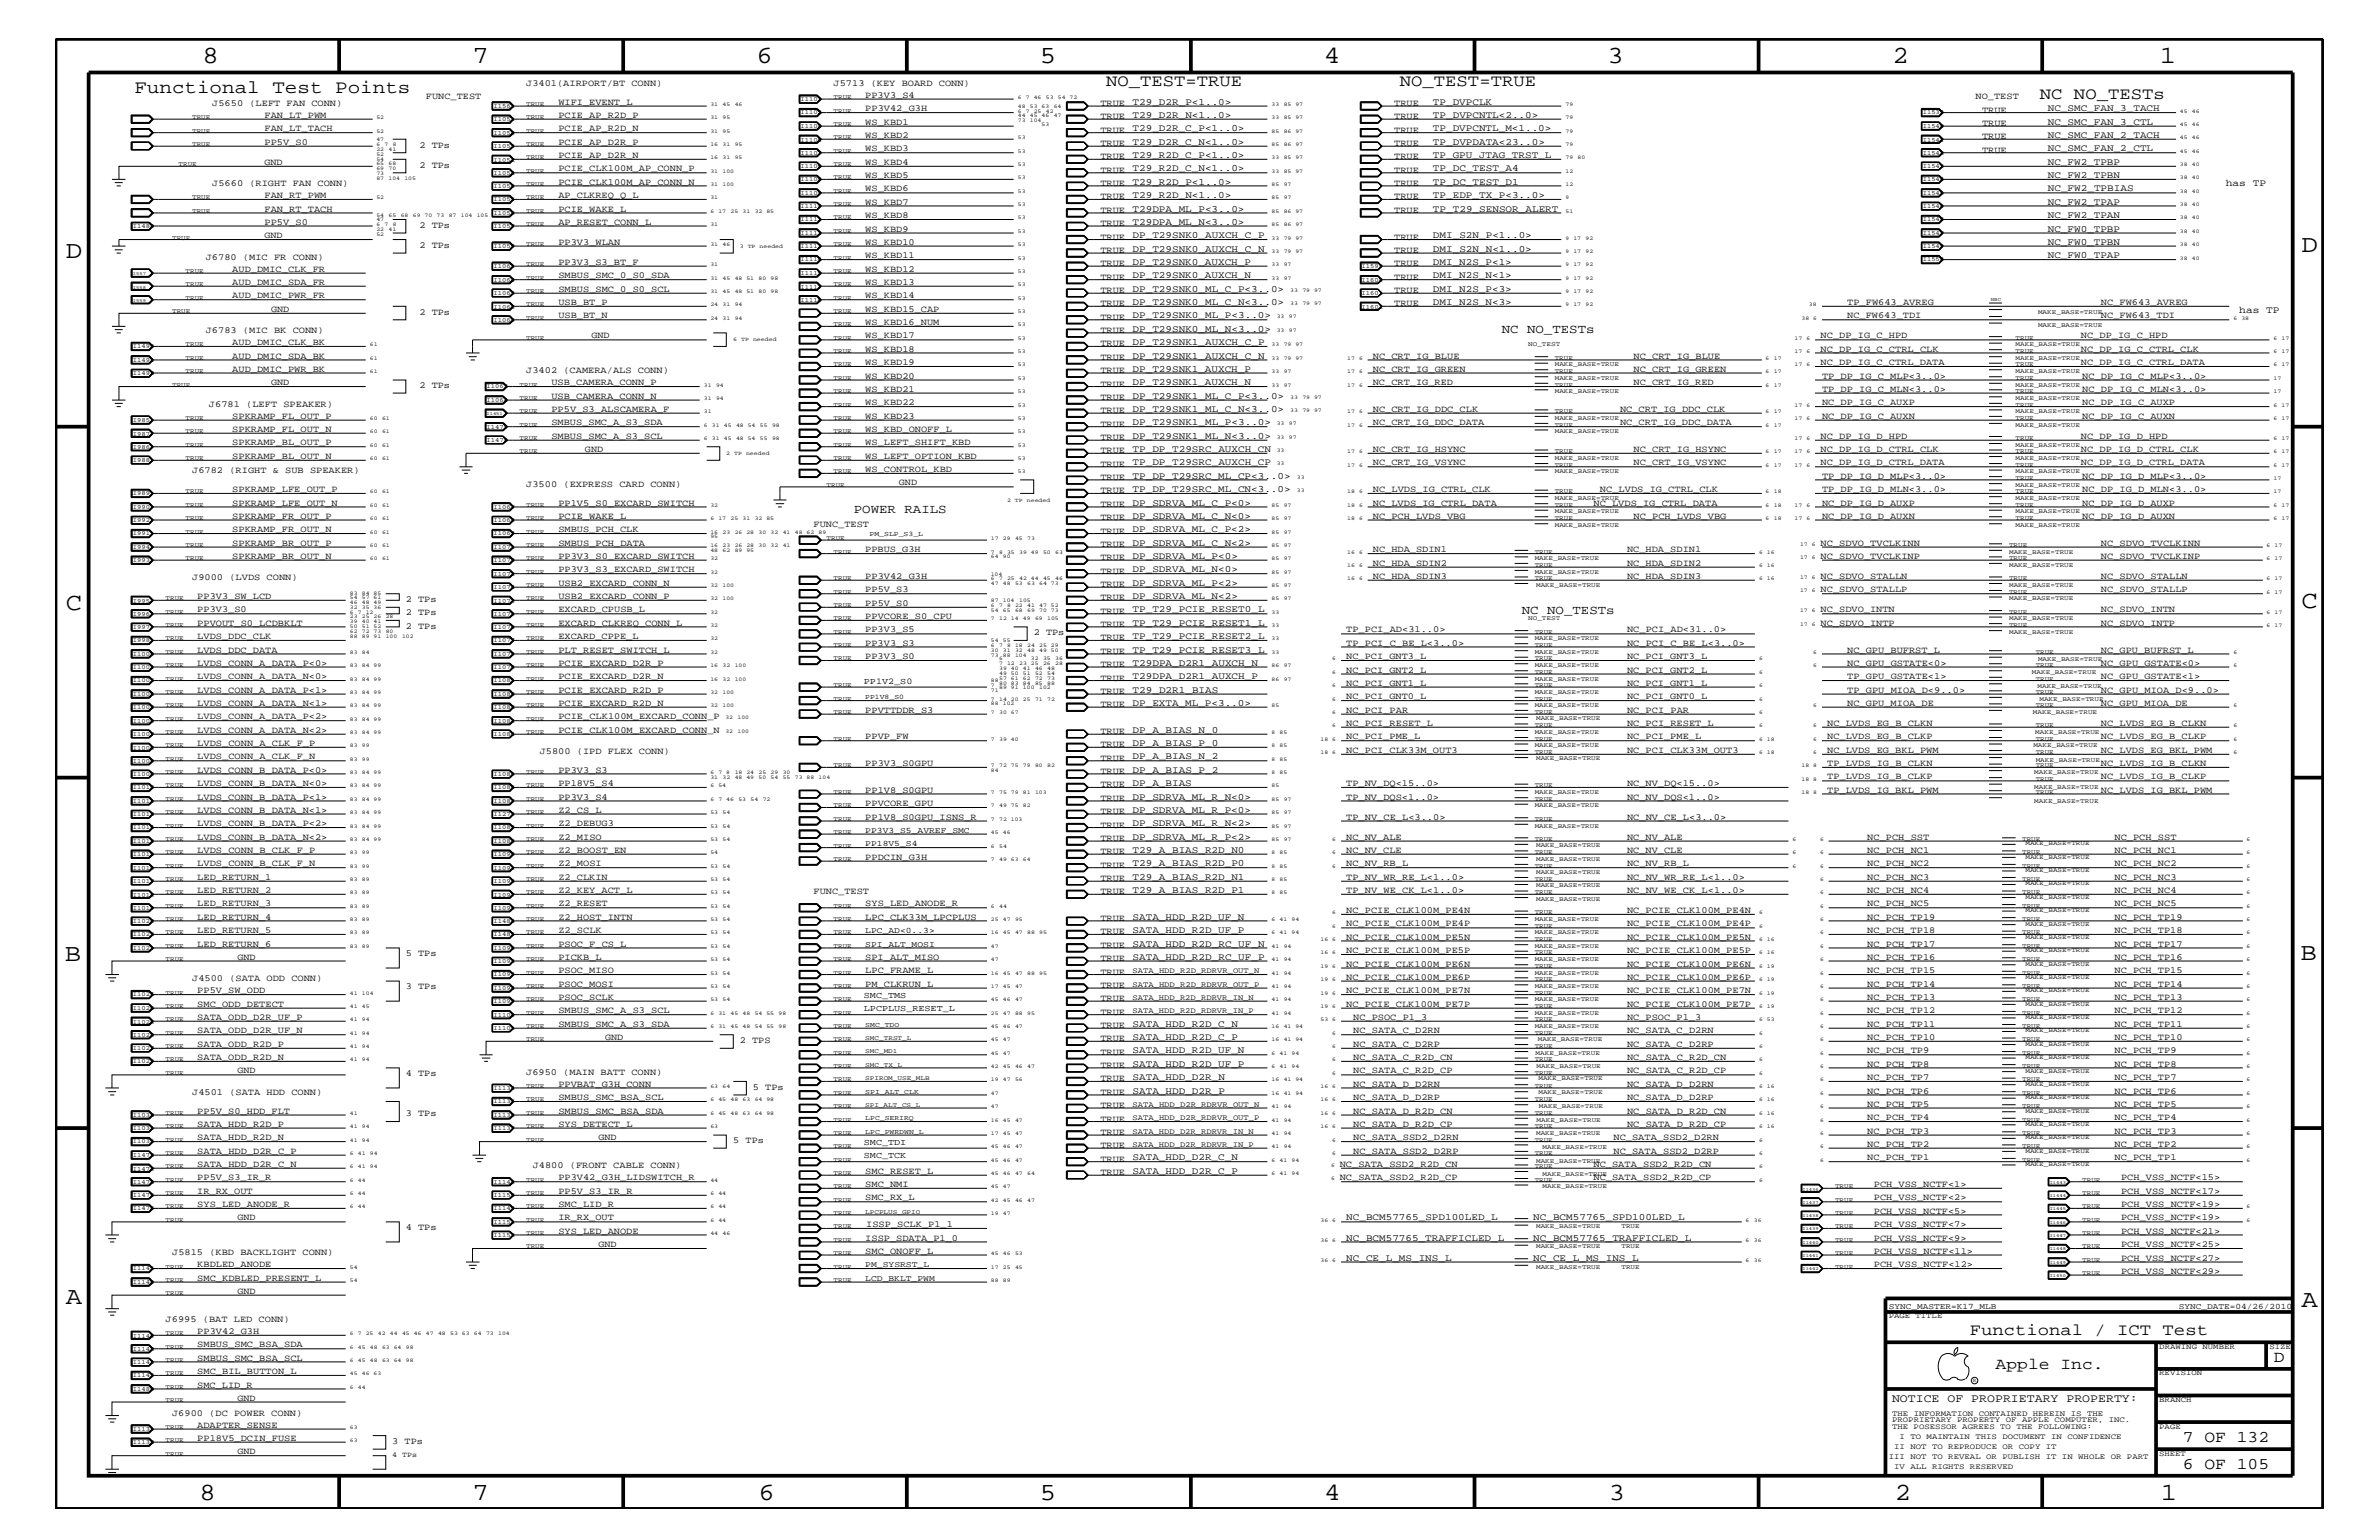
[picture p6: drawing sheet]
<svg xmlns="http://www.w3.org/2000/svg" width="432mm" height="279mm" viewBox="0 0 432 279" stroke-linecap="round" stroke-linejoin="round" font-family="sans-serif">
<defs><g id="words">
<g font-size="4.5">
<text x="36.7" y="11.5">8</text>
<text x="85.8" y="11.5">7</text>
<text x="137.3" y="11.5">6</text>
<text x="188.7" y="11.5">5</text>
<text x="240.3" y="11.5">4</text>
<text x="291.8" y="11.5">3</text>
<text x="343.5" y="11.5">2</text>
<text x="392" y="11.5">1</text>
<text x="11.9" y="46.8">D</text>
<text x="417.7" y="45.7">D</text>
<text x="11.9" y="110.6">C</text>
<text x="417.7" y="110.3">C</text>
<text x="11.8" y="174.3">B</text>
<text x="417.6" y="174.2">B</text>
<text x="11.9" y="236.7">A</text>
<text x="417.7" y="237.1">A</text>
<text x="36.2" y="272.1">8</text>
<text x="85.8" y="272.1">7</text>
<text x="137.7" y="272.1">6</text>
<text x="188.7" y="272.1">5</text>
<text x="240.4" y="272.1">4</text>
<text x="292" y="272.1">3</text>
<text x="343.9" y="272.1">2</text>
<text x="392.2" y="272.1">1</text>
</g>
<text font-size="3.4" x="24.4" y="16.8">Functional Test Points</text>
<g font-size="3">
<text x="200.7" y="15.6">NO_TEST=TRUE</text>
<text x="254.1" y="15.6">NO_TEST=TRUE</text>
<text x="370.2" y="18">NC NO_TESTs</text>
<text x="357.5" y="242.3">Functional / ICT Test</text>
<text x="362.2" y="248.4">Apple Inc.</text>
<text x="412.7" y="247.1">D</text>
<text x="396.2" y="261.6">7 OF 132</text>
<text x="396.2" y="266.6">6 OF 105</text>
</g>
<g font-size="2.3">
<text x="272.6" y="60.4">NC NO_TESTs</text>
<text x="155" y="93.2">POWER RAILS</text>
<text x="276.2" y="111.4">NC NO_TESTs</text>
</g>
<text font-size="2.1" x="343.4" y="254.4">NOTICE OF PROPRIETARY PROPERTY:</text>
<g font-size="1.8">
<text x="205.6" y="19">T29_D2R_P&lt;1..0&gt;</text>
<text x="205.6" y="21.4">T29_D2R_N&lt;1..0&gt;</text>
<text x="205.6" y="23.8">T29_D2R_C_P&lt;1..0&gt;</text>
<text x="260.1" y="19">TP_DVPCLK</text>
<text x="260.1" y="21.4">TP_DVPCNTL&lt;2..0&gt;</text>
<text x="260.1" y="23.8">TP_DVPCNTL_M&lt;1..0&gt;</text>
<text x="371.7" y="22.6">NC_SMC_FAN_3_CTL</text>
<text x="371.7" y="20.2">NC_SMC_FAN_3_TACH</text>
<text x="205.6" y="28.6">T29_R2D_C_P&lt;1..0&gt;</text>
<text x="205.6" y="26.3">T29_D2R_C_N&lt;1..0&gt;</text>
<text x="260.1" y="26.3">TP_DVPDATA&lt;23..0&gt;</text>
<text x="260.1" y="28.6">TP_GPU_JTAG_TRST_L</text>
<text x="371.7" y="29.9">NC_FW2_TPBP</text>
<text x="371.7" y="27.5">NC_SMC_FAN_2_CTL</text>
<text x="371.7" y="25">NC_SMC_FAN_2_TACH</text>
<text x="205.6" y="31.1">T29_R2D_C_N&lt;1..0&gt;</text>
<text x="205.6" y="35.9">T29_R2D_N&lt;1..0&gt;</text>
<text x="205.6" y="33.6">T29_R2D_P&lt;1..0&gt;</text>
<text x="260.1" y="31.1">TP_DC_TEST_A4</text>
<text x="260.1" y="33.6">TP_DC_TEST_D1</text>
<text x="260.1" y="35.9">TP_EDP_TX_P&lt;3..0&gt;</text>
<text x="371.7" y="32.3">NC_FW2_TPBN</text>
<text x="371.7" y="34.7">NC_FW2_TPBIAS</text>
<text x="404" y="33.7">has TP</text>
<text x="205.6" y="38.4">T29DPA_ML_P&lt;3..0&gt;</text>
<text x="205.6" y="40.8">T29DPA_ML_N&lt;3..0&gt;</text>
<text x="260.1" y="38.4">TP_T29_SENSOR_ALERT</text>
<text x="371.7" y="39.6">NC_FW2_TPAN</text>
<text x="371.7" y="37.2">NC_FW2_TPAP</text>
<text x="205.6" y="43.2">DP_T29SNK0_AUXCH_C_P</text>
<text x="205.6" y="45.7">DP_T29SNK0_AUXCH_C_N</text>
<text x="260.1" y="43.2">DMI_S2N_P&lt;1..0&gt;</text>
<text x="260.1" y="45.7">DMI_S2N_N&lt;1..0&gt;</text>
<text x="371.7" y="42">NC_FW0_TPBP</text>
<text x="371.7" y="46.8">NC_FW0_TPAP</text>
<text x="371.7" y="44.4">NC_FW0_TPBN</text>
<text x="205.6" y="52.9">DP_T29SNK0_ML_C_P&lt;3..0&gt;</text>
<text x="205.6" y="50.5">DP_T29SNK0_AUXCH_N</text>
<text x="205.6" y="48">DP_T29SNK0_AUXCH_P</text>
<text x="260.1" y="50.5">DMI_N2S_N&lt;1&gt;</text>
<text x="260.1" y="48">DMI_N2S_P&lt;1&gt;</text>
<text x="260.1" y="52.9">DMI_N2S_P&lt;3&gt;</text>
<text x="205.6" y="55.3">DP_T29SNK0_ML_C_N&lt;3..0&gt;</text>
<text x="205.6" y="57.8">DP_T29SNK0_ML_P&lt;3..0&gt;</text>
<text x="260.1" y="55.3">DMI_N2S_N&lt;3&gt;</text>
<text x="406.4" y="56.8">has TP</text>
<text x="205.6" y="60.2">DP_T29SNK0_ML_N&lt;3..0&gt;</text>
<text x="205.6" y="65.1">DP_T29SNK1_AUXCH_C_N</text>
<text x="205.6" y="62.6">DP_T29SNK1_AUXCH_C_P</text>
<text x="205.6" y="67.5">DP_T29SNK1_AUXCH_P</text>
<text x="205.6" y="69.9">DP_T29SNK1_AUXCH_N</text>
<text x="205.6" y="77.2">DP_T29SNK1_ML_P&lt;3..0&gt;</text>
<text x="205.6" y="72.3">DP_T29SNK1_ML_C_P&lt;3..0&gt;</text>
<text x="205.6" y="74.7">DP_T29SNK1_ML_C_N&lt;3..0&gt;</text>
<text x="205.6" y="82">TP_DP_T29SRC_AUXCH_CN</text>
<text x="205.6" y="79.6">DP_T29SNK1_ML_N&lt;3..0&gt;</text>
<text x="205.6" y="89.3">TP_DP_T29SRC_ML_CN&lt;3..0&gt;</text>
<text x="205.6" y="86.9">TP_DP_T29SRC_ML_CP&lt;3..0&gt;</text>
<text x="205.6" y="84.4">TP_DP_T29SRC_AUXCH_CP</text>
<text x="205.6" y="94.2">DP_SDRVA_ML_C_N&lt;0&gt;</text>
<text x="205.6" y="91.7">DP_SDRVA_ML_C_P&lt;0&gt;</text>
<text x="205.6" y="99">DP_SDRVA_ML_C_N&lt;2&gt;</text>
<text x="205.6" y="96.5">DP_SDRVA_ML_C_P&lt;2&gt;</text>
<text x="205.6" y="101.4">DP_SDRVA_ML_P&lt;0&gt;</text>
<text x="205.6" y="106.3">DP_SDRVA_ML_P&lt;2&gt;</text>
<text x="205.6" y="103.8">DP_SDRVA_ML_N&lt;0&gt;</text>
<text x="205.6" y="111.1">TP_T29_PCIE_RESET0_L</text>
<text x="205.6" y="108.7">DP_SDRVA_ML_N&lt;2&gt;</text>
<text x="205.6" y="113.6">TP_T29_PCIE_RESET1_L</text>
<text x="205.6" y="118.4">TP_T29_PCIE_RESET3_L</text>
<text x="205.6" y="115.9">TP_T29_PCIE_RESET2_L</text>
<text x="205.6" y="125.7">T29_D2R1_BIAS</text>
<text x="205.6" y="123.2">T29DPA_D2R1_AUXCH_P</text>
<text x="205.6" y="120.8">T29DPA_D2R1_AUXCH_N</text>
<text x="205.6" y="128">DP_EXTA_ML_P&lt;3..0&gt;</text>
<text x="205.6" y="133">DP_A_BIAS_N_0</text>
<text x="205.6" y="135.3">DP_A_BIAS_P_0</text>
<text x="205.6" y="137.8">DP_A_BIAS_N_2</text>
<text x="205.6" y="140.2">DP_A_BIAS_P_2</text>
<text x="205.6" y="142.6">DP_A_BIAS</text>
<text x="205.6" y="147.5">DP_SDRVA_ML_R_P&lt;0&gt;</text>
<text x="205.6" y="149.9">DP_SDRVA_ML_R_N&lt;2&gt;</text>
<text x="205.6" y="145.1">DP_SDRVA_ML_R_N&lt;0&gt;</text>
<text x="205.6" y="154.7">T29_A_BIAS_R2D_N0</text>
<text x="205.6" y="152.3">DP_SDRVA_ML_R_P&lt;2&gt;</text>
<text x="205.6" y="157.2">T29_A_BIAS_R2D_P0</text>
<text x="205.6" y="159.6">T29_A_BIAS_R2D_N1</text>
<text x="205.6" y="162">T29_A_BIAS_R2D_P1</text>
<text x="205.6" y="166.9">SATA_HDD_R2D_UF_N</text>
<text x="205.6" y="171.7">SATA_HDD_R2D_RC_UF_N</text>
<text x="205.6" y="169.3">SATA_HDD_R2D_UF_P</text>
<text x="205.6" y="174.2">SATA_HDD_R2D_RC_UF_P</text>
<text x="205.6" y="186.3">SATA_HDD_R2D_C_N</text>
<text x="205.6" y="188.7">SATA_HDD_R2D_C_P</text>
<text x="205.6" y="191.1">SATA_HDD_R2D_UF_N</text>
<text x="205.6" y="195.9">SATA_HDD_D2R_N</text>
<text x="205.6" y="193.6">SATA_HDD_R2D_UF_P</text>
<text x="205.6" y="198.4">SATA_HDD_D2R_P</text>
<text x="205.6" y="210.5">SATA_HDD_D2R_C_N</text>
<text x="205.6" y="213">SATA_HDD_D2R_C_P</text>
<text x="244.3" y="221.4">NC_BCM57765_SPD100LED_L</text>
<text x="278.3" y="221.4">NC_BCM57765_SPD100LED_L</text>
<text x="244.3" y="225.1">NC_BCM57765_TRAFFICLED_L</text>
<text x="278.3" y="225.1">NC_BCM57765_TRAFFICLED_L</text>
<text x="244.3" y="228.7">NC_CE_L_MS_INS_L</text>
<text x="278.3" y="228.7">NC_CE_L_MS_INS_L</text>
</g>
<g font-size="1.7">
<text x="77.3" y="18">FUNC_TEST</text>
<text x="95.5" y="15.6">J3401(AIRPORT/BT CONN)</text>
<text x="151.3" y="15.6">J5713 (KEY BOARD CONN)</text>
<text x="157.1" y="17.7">PP3V3_S4</text>
<text x="358.6" y="18">NO_TEST</text>
<text x="38.5" y="19.2">J5650 (LEFT FAN CONN)</text>
<text x="48" y="21.4">FAN_LT_PWM</text>
<text x="48" y="23.8">FAN_LT_TACH</text>
<text x="101.3" y="21.4">PCIE_AP_R2D_P</text>
<text x="101.3" y="23.8">PCIE_AP_R2D_N</text>
<text x="101.3" y="19">WIFI_EVENT_L</text>
<text x="157.1" y="20.2">PP3V42_G3H</text>
<text x="157.1" y="22.6">WS_KBD1</text>
<text x="199.7" y="19.2">TRUE</text>
<text x="199.7" y="21.6">TRUE</text>
<text x="253.1" y="19.2">TRUE</text>
<text x="253.1" y="21.6">TRUE</text>
<text x="359.7" y="22.9">TRUE</text>
<text x="359.7" y="20.4">TRUE</text>
<text x="48" y="29.9">GND</text>
<text x="48" y="26.3">PP5V_S0</text>
<text x="76.1" y="26.8">2 TPs</text>
<text x="101.3" y="26.3">PCIE_AP_D2R_P</text>
<text x="101.3" y="28.6">PCIE_AP_D2R_N</text>
<text x="157.1" y="29.9">WS_KBD4</text>
<text x="157.1" y="27.5">WS_KBD3</text>
<text x="157.1" y="25">WS_KBD2</text>
<text x="199.7" y="28.9">TRUE</text>
<text x="199.7" y="26.5">TRUE</text>
<text x="199.7" y="24.1">TRUE</text>
<text x="253.1" y="26.5">TRUE</text>
<text x="253.1" y="28.9">TRUE</text>
<text x="253.1" y="24.1">TRUE</text>
<text x="359.7" y="27.7">TRUE</text>
<text x="359.7" y="25.3">TRUE</text>
<text x="38.5" y="33.7">J5660 (RIGHT FAN CONN)</text>
<text x="48" y="35.9">FAN_RT_PWM</text>
<text x="76.1" y="30.4">2 TPs</text>
<text x="101.3" y="31.1">PCIE_CLK100M_AP_CONN_P</text>
<text x="101.3" y="35.9">AP_CLKREQ_Q_L</text>
<text x="101.3" y="33.6">PCIE_CLK100M_AP_CONN_N</text>
<text x="157.1" y="32.3">WS_KBD5</text>
<text x="157.1" y="34.7">WS_KBD6</text>
<text x="199.7" y="31.4">TRUE</text>
<text x="199.7" y="33.7">TRUE</text>
<text x="253.1" y="31.4">TRUE</text>
<text x="253.1" y="33.7">TRUE</text>
<text x="48" y="40.8">PP5V_S0</text>
<text x="48" y="38.4">FAN_RT_TACH</text>
<text x="76.1" y="41.3">2 TPs</text>
<text x="101.3" y="40.8">AP_RESET_CONN_L</text>
<text x="101.3" y="38.4">PCIE_WAKE_L</text>
<text x="157.1" y="37.2">WS_KBD7</text>
<text x="157.1" y="39.6">WS_KBD8</text>
<text x="199.7" y="38.6">TRUE</text>
<text x="199.7" y="41">TRUE</text>
<text x="199.7" y="36.2">TRUE</text>
<text x="253.1" y="36.2">TRUE</text>
<text x="253.1" y="38.6">TRUE</text>
<text x="37.3" y="47.1">J6780 (MIC FR CONN)</text>
<text x="48" y="43.2">GND</text>
<text x="76.1" y="45">2 TPs</text>
<text x="101.3" y="44.4">PP3V3_WLAN</text>
<text x="157.1" y="44.4">WS_KBD10</text>
<text x="157.1" y="46.8">WS_KBD11</text>
<text x="157.1" y="42">WS_KBD9</text>
<text x="199.7" y="43.5">TRUE</text>
<text x="199.7" y="45.9">TRUE</text>
<text x="253.1" y="43.5">TRUE</text>
<text x="253.1" y="45.9">TRUE</text>
<text x="42.2" y="49.3">AUD_DMIC_CLK_FR</text>
<text x="42.2" y="51.7">AUD_DMIC_SDA_FR</text>
<text x="101.3" y="50.5">SMBUS_SMC_0_S0_SDA</text>
<text x="101.3" y="52.9">SMBUS_SMC_0_S0_SCL</text>
<text x="101.3" y="48">PP3V3_S3_BT_F</text>
<text x="157.1" y="51.7">WS_KBD13</text>
<text x="157.1" y="49.3">WS_KBD12</text>
<text x="199.7" y="53.2">TRUE</text>
<text x="199.7" y="50.7">TRUE</text>
<text x="199.7" y="48.3">TRUE</text>
<text x="253.1" y="50.7">TRUE</text>
<text x="253.1" y="48.3">TRUE</text>
<text x="253.1" y="53.2">TRUE</text>
<text x="42.2" y="54.1">AUD_DMIC_PWR_FR</text>
<text x="49.2" y="56.6">GND</text>
<text x="76.1" y="57.1">2 TPs</text>
<text x="101.3" y="55.3">USB_BT_P</text>
<text x="101.3" y="57.8">USB_BT_N</text>
<text x="157.1" y="54.1">WS_KBD14</text>
<text x="157.1" y="56.6">WS_KBD15_CAP</text>
<text x="157.1" y="59">WS_KBD16_NUM</text>
<text x="199.7" y="55.6">TRUE</text>
<text x="199.7" y="58">TRUE</text>
<text x="253.1" y="55.6">TRUE</text>
<text x="335.3" y="55.3">TP_FW643_AVREG</text>
<text x="335.3" y="57.8">NC_FW643_TDI</text>
<text x="381.3" y="55.3">NC_FW643_AVREG</text>
<text x="381.3" y="57.8">NC_FW643_TDI</text>
<text x="37.3" y="60.4">J6783 (MIC BK CONN)</text>
<text x="42.2" y="65.1">AUD_DMIC_SDA_BK</text>
<text x="42.2" y="62.6">AUD_DMIC_CLK_BK</text>
<text x="107.4" y="61.4">GND</text>
<text x="157.1" y="63.9">WS_KBD18</text>
<text x="157.1" y="61.4">WS_KBD17</text>
<text x="199.7" y="60.4">TRUE</text>
<text x="199.7" y="65.3">TRUE</text>
<text x="199.7" y="62.9">TRUE</text>
<text x="249.2" y="65.1">NC_CRT_IG_BLUE</text>
<text x="296.5" y="65.1">NC_CRT_IG_BLUE</text>
<text x="330.5" y="63.9">NC_DP_IG_C_CTRL_CLK</text>
<text x="330.5" y="61.4">NC_DP_IG_C_HPD</text>
<text x="377.7" y="61.4">NC_DP_IG_C_HPD</text>
<text x="377.7" y="63.9">NC_DP_IG_C_CTRL_CLK</text>
<text x="42.2" y="67.5">AUD_DMIC_PWR_BK</text>
<text x="49.2" y="69.9">GND</text>
<text x="76.1" y="70.4">2 TPs</text>
<text x="95.5" y="67.7">J3402 (CAMERA/ALS CONN)</text>
<text x="100.1" y="69.9">USB_CAMERA_CONN_P</text>
<text x="157.1" y="68.7">WS_KBD20</text>
<text x="157.1" y="71.1">WS_KBD21</text>
<text x="157.1" y="66.2">WS_KBD19</text>
<text x="199.7" y="67.7">TRUE</text>
<text x="199.7" y="70.1">TRUE</text>
<text x="249.2" y="67.5">NC_CRT_IG_GREEN</text>
<text x="249.2" y="69.9">NC_CRT_IG_RED</text>
<text x="296.5" y="67.5">NC_CRT_IG_GREEN</text>
<text x="296.5" y="69.9">NC_CRT_IG_RED</text>
<text x="330.5" y="66.2">NC_DP_IG_C_CTRL_DATA</text>
<text x="330.7" y="71.1">TP_DP_IG_C_MLN&lt;3..0&gt;</text>
<text x="330.7" y="68.7">TP_DP_IG_C_MLP&lt;3..0&gt;</text>
<text x="377.7" y="66.2">NC_DP_IG_C_CTRL_DATA</text>
<text x="378" y="71.1">NC_DP_IG_C_MLN&lt;3..0&gt;</text>
<text x="378" y="68.7">NC_DP_IG_C_MLP&lt;3..0&gt;</text>
<text x="37.9" y="73.8">J6781 (LEFT SPEAKER)</text>
<text x="42.2" y="76">SPKRAMP_FL_OUT_P</text>
<text x="100.1" y="74.7">PP5V_S3_ALSCAMERA_F</text>
<text x="100.1" y="77.2">SMBUS_SMC_A_S3_SDA</text>
<text x="100.1" y="72.3">USB_CAMERA_CONN_N</text>
<text x="157.1" y="76">WS_KBD23</text>
<text x="157.1" y="73.5">WS_KBD22</text>
<text x="199.7" y="77.4">TRUE</text>
<text x="199.7" y="72.6">TRUE</text>
<text x="199.7" y="75">TRUE</text>
<text x="249.2" y="77.2">NC_CRT_IG_DDC_DATA</text>
<text x="249.2" y="74.7">NC_CRT_IG_DDC_CLK</text>
<text x="294" y="77.2">NC_CRT_IG_DDC_DATA</text>
<text x="294" y="74.7">NC_CRT_IG_DDC_CLK</text>
<text x="330.7" y="76">NC_DP_IG_C_AUXN</text>
<text x="330.7" y="73.5">NC_DP_IG_C_AUXP</text>
<text x="378" y="76">NC_DP_IG_C_AUXN</text>
<text x="378" y="73.5">NC_DP_IG_C_AUXP</text>
<text x="42.2" y="83.3">SPKRAMP_BL_OUT_N</text>
<text x="42.2" y="80.8">SPKRAMP_BL_OUT_P</text>
<text x="42.2" y="78.3">SPKRAMP_FL_OUT_N</text>
<text x="100.1" y="79.6">SMBUS_SMC_A_S3_SCL</text>
<text x="106.2" y="82">GND</text>
<text x="157.1" y="80.8">WS_LEFT_SHIFT_KBD</text>
<text x="157.1" y="78.3">WS_KBD_ONOFF_L</text>
<text x="157.1" y="83.3">WS_LEFT_OPTION_KBD</text>
<text x="199.7" y="82.2">TRUE</text>
<text x="199.7" y="79.9">TRUE</text>
<text x="249.2" y="82">NC_CRT_IG_HSYNC</text>
<text x="296.5" y="82">NC_CRT_IG_HSYNC</text>
<text x="330.5" y="79.6">NC_DP_IG_D_HPD</text>
<text x="330.5" y="82">NC_DP_IG_D_CTRL_CLK</text>
<text x="377.7" y="82">NC_DP_IG_D_CTRL_CLK</text>
<text x="377.7" y="79.6">NC_DP_IG_D_HPD</text>
<text x="34.9" y="85.9">J6782 (RIGHT &amp; SUB SPEAKER)</text>
<text x="42.2" y="89.3">SPKRAMP_LFE_OUT_P</text>
<text x="95.5" y="88.3">J3500 (EXPRESS CARD CONN)</text>
<text x="157.1" y="85.6">WS_CONTROL_KBD</text>
<text x="163.2" y="88.1">GND</text>
<text x="199.7" y="89.5">TRUE</text>
<text x="199.7" y="87.1">TRUE</text>
<text x="199.7" y="84.7">TRUE</text>
<text x="249.2" y="89.3">NC_LVDS_IG_CTRL_CLK</text>
<text x="249.2" y="84.4">NC_CRT_IG_VSYNC</text>
<text x="290.4" y="89.3">NC_LVDS_IG_CTRL_CLK</text>
<text x="296.5" y="84.4">NC_CRT_IG_VSYNC</text>
<text x="330.5" y="84.4">NC_DP_IG_D_CTRL_DATA</text>
<text x="330.7" y="89.3">TP_DP_IG_D_MLN&lt;3..0&gt;</text>
<text x="330.7" y="86.9">TP_DP_IG_D_MLP&lt;3..0&gt;</text>
<text x="377.7" y="84.4">NC_DP_IG_D_CTRL_DATA</text>
<text x="378" y="86.9">NC_DP_IG_D_MLP&lt;3..0&gt;</text>
<text x="378" y="89.3">NC_DP_IG_D_MLN&lt;3..0&gt;</text>
<text x="42.2" y="91.7">SPKRAMP_LFE_OUT_N</text>
<text x="42.2" y="94.2">SPKRAMP_FR_OUT_P</text>
<text x="101.3" y="94.2">PCIE_WAKE_L</text>
<text x="101.3" y="91.7">PP1V5_S0_EXCARD_SWITCH</text>
<text x="147.7" y="95.6">FUNC_TEST</text>
<text x="199.7" y="94.3">TRUE</text>
<text x="199.7" y="92">TRUE</text>
<text x="249.2" y="91.7">NC_LVDS_IG_CTRL_DATA</text>
<text x="249.2" y="94.2">NC_PCH_LVDS_VBG</text>
<text x="289.2" y="91.7">NC_LVDS_IG_CTRL_DATA</text>
<text x="296.5" y="94.2">NC_PCH_LVDS_VBG</text>
<text x="330.7" y="91.7">NC_DP_IG_D_AUXP</text>
<text x="330.7" y="94.2">NC_DP_IG_D_AUXN</text>
<text x="378" y="91.7">NC_DP_IG_D_AUXP</text>
<text x="378" y="94.2">NC_DP_IG_D_AUXN</text>
<text x="42.2" y="101.4">SPKRAMP_BR_OUT_N</text>
<text x="42.2" y="99">SPKRAMP_BR_OUT_P</text>
<text x="42.2" y="96.5">SPKRAMP_FR_OUT_N</text>
<text x="101.3" y="96.5">SMBUS_PCH_CLK</text>
<text x="101.3" y="101.4">PP3V3_S0_EXCARD_SWITCH</text>
<text x="101.3" y="99">SMBUS_PCH_DATA</text>
<text x="157.1" y="100.2">PPBUS_G3H</text>
<text x="199.7" y="99.3">TRUE</text>
<text x="199.7" y="96.8">TRUE</text>
<text x="199.7" y="101.6">TRUE</text>
<text x="249.2" y="100.2">NC_HDA_SDIN1</text>
<text x="295.3" y="100.2">NC_HDA_SDIN1</text>
<text x="330.5" y="101.4">NC_SDVO_TVCLKINP</text>
<text x="330.5" y="99">NC_SDVO_TVCLKINN</text>
<text x="381.3" y="101.4">NC_SDVO_TVCLKINP</text>
<text x="381.3" y="99">NC_SDVO_TVCLKINN</text>
<text x="34.9" y="105.3">J9000 (LVDS CONN)</text>
<text x="101.3" y="103.8">PP3V3_S3_EXCARD_SWITCH</text>
<text x="101.3" y="106.3">USB2_EXCARD_CONN_N</text>
<text x="157.1" y="105">PP3V42_G3H</text>
<text x="157.1" y="107.5">PP5V_S3</text>
<text x="199.7" y="106.5">TRUE</text>
<text x="199.7" y="104.1">TRUE</text>
<text x="249.2" y="105">NC_HDA_SDIN3</text>
<text x="249.2" y="102.6">NC_HDA_SDIN2</text>
<text x="295.3" y="105">NC_HDA_SDIN3</text>
<text x="295.3" y="102.6">NC_HDA_SDIN2</text>
<text x="330.5" y="107.5">NC_SDVO_STALLP</text>
<text x="330.5" y="105">NC_SDVO_STALLN</text>
<text x="381.3" y="105">NC_SDVO_STALLN</text>
<text x="381.3" y="107.5">NC_SDVO_STALLP</text>
<text x="35.8" y="111.1">PP3V3_S0</text>
<text x="35.8" y="113.6">PPVOUT_S0_LCDBKLT</text>
<text x="35.8" y="108.7">PP3V3_SW_LCD</text>
<text x="73.7" y="109.2">2 TPs</text>
<text x="73.7" y="111.6">2 TPs</text>
<text x="101.3" y="108.7">USB2_EXCARD_CONN_P</text>
<text x="101.3" y="113.6">EXCARD_CLKREQ_CONN_L</text>
<text x="101.3" y="111.1">EXCARD_CPUSB_L</text>
<text x="157.1" y="112.3">PPVCORE_S0_CPU</text>
<text x="157.1" y="109.9">PP5V_S0</text>
<text x="199.7" y="111.4">TRUE</text>
<text x="199.7" y="108.9">TRUE</text>
<text x="199.7" y="113.7">TRUE</text>
<text x="330.5" y="111.1">NC_SDVO_INTN</text>
<text x="330.5" y="113.6">NC_SDVO_INTP</text>
<text x="381.3" y="113.6">NC_SDVO_INTP</text>
<text x="381.3" y="111.1">NC_SDVO_INTN</text>
<text x="35.8" y="118.4">LVDS_DDC_DATA</text>
<text x="35.8" y="115.9">LVDS_DDC_CLK</text>
<text x="73.7" y="114.1">2 TPs</text>
<text x="101.3" y="115.9">EXCARD_CPPE_L</text>
<text x="101.3" y="118.4">PLT_RESET_SWITCH_L</text>
<text x="157.1" y="117.2">PP3V3_S3</text>
<text x="157.1" y="114.8">PP3V3_S5</text>
<text x="157.1" y="119.6">PP3V3_S0</text>
<text x="187.6" y="115.3">2 TPs</text>
<text x="199.7" y="118.6">TRUE</text>
<text x="199.7" y="116.2">TRUE</text>
<text x="244.3" y="114.8">TP_PCI_AD&lt;31..0&gt;</text>
<text x="244.3" y="117.2">TP_PCI_C_BE_L&lt;3..0&gt;</text>
<text x="244.3" y="119.6">NC_PCI_GNT3_L</text>
<text x="295.3" y="114.8">NC_PCI_AD&lt;31..0&gt;</text>
<text x="295.3" y="117.2">NC_PCI_C_BE_L&lt;3..0&gt;</text>
<text x="295.3" y="119.6">NC_PCI_GNT3_L</text>
<text x="335.3" y="118.4">NC_GPU_BUFRST_L</text>
<text x="381.3" y="118.4">NC_GPU_BUFRST_L</text>
<text x="35.8" y="125.7">LVDS_CONN_A_DATA_P&lt;1&gt;</text>
<text x="35.8" y="123.2">LVDS_CONN_A_DATA_N&lt;0&gt;</text>
<text x="35.8" y="120.8">LVDS_CONN_A_DATA_P&lt;0&gt;</text>
<text x="101.3" y="120.8">PCIE_EXCARD_D2R_P</text>
<text x="101.3" y="123.2">PCIE_EXCARD_D2R_N</text>
<text x="101.3" y="125.7">PCIE_EXCARD_R2D_P</text>
<text x="199.7" y="125.9">TRUE</text>
<text x="199.7" y="123.5">TRUE</text>
<text x="199.7" y="121">TRUE</text>
<text x="244.3" y="122">NC_PCI_GNT2_L</text>
<text x="244.3" y="124.4">NC_PCI_GNT1_L</text>
<text x="295.3" y="122">NC_PCI_GNT2_L</text>
<text x="295.3" y="124.4">NC_PCI_GNT1_L</text>
<text x="335.3" y="125.7">TP_GPU_MIOA_D&lt;9..0&gt;</text>
<text x="335.3" y="120.8">NC_GPU_GSTATE&lt;0&gt;</text>
<text x="335.3" y="123.2">TP_GPU_GSTATE&lt;1&gt;</text>
<text x="381.3" y="120.8">NC_GPU_GSTATE&lt;0&gt;</text>
<text x="381.3" y="123.2">NC_GPU_GSTATE&lt;1&gt;</text>
<text x="381.3" y="125.7">NC_GPU_MIOA_D&lt;9..0&gt;</text>
<text x="35.8" y="130.5">LVDS_CONN_A_DATA_P&lt;2&gt;</text>
<text x="35.8" y="128">LVDS_CONN_A_DATA_N&lt;1&gt;</text>
<text x="101.3" y="128">PCIE_EXCARD_R2D_N</text>
<text x="101.3" y="130.5">PCIE_CLK100M_EXCARD_CONN_P</text>
<text x="157.1" y="129.3">PPVTTDDR_S3</text>
<text x="199.7" y="128.3">TRUE</text>
<text x="244.3" y="129.3">NC_PCI_PAR</text>
<text x="244.3" y="131.7">NC_PCI_RESET_L</text>
<text x="244.3" y="126.9">NC_PCI_GNT0_L</text>
<text x="295.3" y="129.3">NC_PCI_PAR</text>
<text x="295.3" y="126.9">NC_PCI_GNT0_L</text>
<text x="295.3" y="131.7">NC_PCI_RESET_L</text>
<text x="331.6" y="131.7">NC_LVDS_EG_B_CLKN</text>
<text x="335.3" y="128">NC_GPU_MIOA_DE</text>
<text x="381.3" y="131.7">NC_LVDS_EG_B_CLKN</text>
<text x="381.3" y="128">NC_GPU_MIOA_DE</text>
<text x="35.8" y="135.3">LVDS_CONN_A_CLK_F_P</text>
<text x="35.8" y="137.8">LVDS_CONN_A_CLK_F_N</text>
<text x="35.8" y="133">LVDS_CONN_A_DATA_N&lt;2&gt;</text>
<text x="98" y="136.8">J5800 (IPD FLEX CONN)</text>
<text x="101.3" y="133">PCIE_CLK100M_EXCARD_CONN_N</text>
<text x="157.1" y="134.1">PPVP_FW</text>
<text x="199.7" y="133.2">TRUE</text>
<text x="199.7" y="135.6">TRUE</text>
<text x="244.3" y="136.6">NC_PCI_CLK33M_OUT3</text>
<text x="244.3" y="134.1">NC_PCI_PME_L</text>
<text x="295.3" y="136.6">NC_PCI_CLK33M_OUT3</text>
<text x="295.3" y="134.1">NC_PCI_PME_L</text>
<text x="331.6" y="136.6">NC_LVDS_EG_BKL_PWM</text>
<text x="331.6" y="134.1">NC_LVDS_EG_B_CLKP</text>
<text x="381.3" y="134.1">NC_LVDS_EG_B_CLKP</text>
<text x="381.3" y="136.6">NC_LVDS_EG_BKL_PWM</text>
<text x="35.8" y="142.6">LVDS_CONN_B_DATA_N&lt;0&gt;</text>
<text x="35.8" y="140.2">LVDS_CONN_B_DATA_P&lt;0&gt;</text>
<text x="101.3" y="140.2">PP3V3_S3</text>
<text x="101.3" y="142.6">PP18V5_S4</text>
<text x="157.1" y="143.9">PP1V8_S0GPU</text>
<text x="157.1" y="139">PP3V3_S0GPU</text>
<text x="199.7" y="138">TRUE</text>
<text x="199.7" y="140.4">TRUE</text>
<text x="199.7" y="142.9">TRUE</text>
<text x="244.3" y="142.6">TP_NV_DQ&lt;15..0&gt;</text>
<text x="295.3" y="142.6">NC_NV_DQ&lt;15..0&gt;</text>
<text x="331.6" y="139">TP_LVDS_IG_B_CLKN</text>
<text x="331.6" y="141.4">TP_LVDS_IG_B_CLKP</text>
<text x="331.6" y="143.9">TP_LVDS_IG_BKL_PWM</text>
<text x="381.3" y="139">NC_LVDS_IG_B_CLKN</text>
<text x="381.3" y="141.4">NC_LVDS_IG_B_CLKP</text>
<text x="381.3" y="143.9">NC_LVDS_IG_BKL_PWM</text>
<text x="35.8" y="149.9">LVDS_CONN_B_DATA_P&lt;2&gt;</text>
<text x="35.8" y="147.5">LVDS_CONN_B_DATA_N&lt;1&gt;</text>
<text x="35.8" y="145.1">LVDS_CONN_B_DATA_P&lt;1&gt;</text>
<text x="101.3" y="145.1">PP3V3_S4</text>
<text x="101.3" y="147.5">Z2_CS_L</text>
<text x="101.3" y="149.9">Z2_DEBUG3</text>
<text x="157.1" y="146.2">PPVCORE_GPU</text>
<text x="157.1" y="148.7">PP1V8_S0GPU_ISNS_R</text>
<text x="199.7" y="147.7">TRUE</text>
<text x="199.7" y="145.3">TRUE</text>
<text x="244.3" y="145.1">TP_NV_DQS&lt;1..0&gt;</text>
<text x="244.3" y="148.7">TP_NV_CE_L&lt;3..0&gt;</text>
<text x="295.3" y="145.1">NC_NV_DQS&lt;1..0&gt;</text>
<text x="295.3" y="148.7">NC_NV_CE_L&lt;3..0&gt;</text>
<text x="35.8" y="154.7">LVDS_CONN_B_CLK_F_P</text>
<text x="35.8" y="152.3">LVDS_CONN_B_DATA_N&lt;2&gt;</text>
<text x="101.3" y="152.3">Z2_MISO</text>
<text x="101.3" y="154.7">Z2_BOOST_EN</text>
<text x="157.1" y="156">PPDCIN_G3H</text>
<text x="199.7" y="155">TRUE</text>
<text x="199.7" y="150.1">TRUE</text>
<text x="199.7" y="152.6">TRUE</text>
<text x="244.3" y="154.7">NC_NV_CLE</text>
<text x="244.3" y="152.3">NC_NV_ALE</text>
<text x="295.3" y="154.7">NC_NV_CLE</text>
<text x="295.3" y="152.3">NC_NV_ALE</text>
<text x="338.9" y="154.7">NC_PCH_NC1</text>
<text x="338.9" y="152.3">NC_PCH_SST</text>
<text x="383.8" y="154.7">NC_PCH_NC1</text>
<text x="383.8" y="152.3">NC_PCH_SST</text>
<text x="35.8" y="162">LED_RETURN_2</text>
<text x="35.8" y="159.6">LED_RETURN_1</text>
<text x="35.8" y="157.2">LVDS_CONN_B_CLK_F_N</text>
<text x="101.3" y="159.6">Z2_CLKIN</text>
<text x="101.3" y="157.2">Z2_MOSI</text>
<text x="101.3" y="162">Z2_KEY_ACT_L</text>
<text x="199.7" y="157.4">TRUE</text>
<text x="199.7" y="159.9">TRUE</text>
<text x="244.3" y="162">TP_NV_WE_CK_L&lt;1..0&gt;</text>
<text x="244.3" y="159.6">TP_NV_WR_RE_L&lt;1..0&gt;</text>
<text x="244.3" y="157.2">NC_NV_RB_L</text>
<text x="295.3" y="157.2">NC_NV_RB_L</text>
<text x="295.3" y="159.6">NC_NV_WR_RE_L&lt;1..0&gt;</text>
<text x="295.3" y="162">NC_NV_WE_CK_L&lt;1..0&gt;</text>
<text x="338.9" y="157.2">NC_PCH_NC2</text>
<text x="338.9" y="159.6">NC_PCH_NC3</text>
<text x="338.9" y="162">NC_PCH_NC4</text>
<text x="383.8" y="162">NC_PCH_NC4</text>
<text x="383.8" y="157.2">NC_PCH_NC2</text>
<text x="383.8" y="159.6">NC_PCH_NC3</text>
<text x="35.8" y="166.9">LED_RETURN_4</text>
<text x="35.8" y="164.5">LED_RETURN_3</text>
<text x="101.3" y="164.5">Z2_RESET</text>
<text x="101.3" y="166.9">Z2_HOST_INTN</text>
<text x="147.7" y="162.2">FUNC_TEST</text>
<text x="157.1" y="164.5">SYS_LED_ANODE_R</text>
<text x="157.1" y="166.9">LPC_CLK33M_LPCPLUS</text>
<text x="199.7" y="167.1">TRUE</text>
<text x="199.7" y="162.2">TRUE</text>
<text x="244.3" y="165.6">NC_PCIE_CLK100M_PE4N</text>
<text x="295.3" y="165.6">NC_PCIE_CLK100M_PE4N</text>
<text x="338.9" y="164.5">NC_PCH_NC5</text>
<text x="338.9" y="166.9">NC_PCH_TP19</text>
<text x="383.8" y="166.9">NC_PCH_TP19</text>
<text x="383.8" y="164.5">NC_PCH_NC5</text>
<text x="35.8" y="169.3">LED_RETURN_5</text>
<text x="35.8" y="171.7">LED_RETURN_6</text>
<text x="73.7" y="173.4">5 TPs</text>
<text x="101.3" y="171.7">PSOC_F_CS_L</text>
<text x="101.3" y="169.3">Z2_SCLK</text>
<text x="199.7" y="172">TRUE</text>
<text x="199.7" y="169.5">TRUE</text>
<text x="244.3" y="168.1">NC_PCIE_CLK100M_PE4P</text>
<text x="244.3" y="172.9">NC_PCIE_CLK100M_PE5P</text>
<text x="244.3" y="170.5">NC_PCIE_CLK100M_PE5N</text>
<text x="295.3" y="168.1">NC_PCIE_CLK100M_PE4P</text>
<text x="295.3" y="170.5">NC_PCIE_CLK100M_PE5N</text>
<text x="295.3" y="172.9">NC_PCIE_CLK100M_PE5P</text>
<text x="338.9" y="171.7">NC_PCH_TP17</text>
<text x="338.9" y="169.3">NC_PCH_TP18</text>
<text x="383.8" y="169.3">NC_PCH_TP18</text>
<text x="383.8" y="171.7">NC_PCH_TP17</text>
<text x="34.9" y="178">J4500 (SATA ODD CONN)</text>
<text x="43.1" y="174.2">GND</text>
<text x="73.7" y="179.5">3 TPs</text>
<text x="101.3" y="179">PSOC_MOSI</text>
<text x="101.3" y="176.6">PSOC_MISO</text>
<text x="101.3" y="174.2">PICKB_L</text>
<text x="157.1" y="174.2">SPI_ALT_MISO</text>
<text x="157.1" y="176.6">LPC_FRAME_L</text>
<text x="157.1" y="179">PM_CLKRUN_L</text>
<text x="199.7" y="179.3">TRUE</text>
<text x="199.7" y="174.4">TRUE</text>
<text x="199.7" y="176.8">TRUE</text>
<text x="244.3" y="177.7">NC_PCIE_CLK100M_PE6P</text>
<text x="244.3" y="175.4">NC_PCIE_CLK100M_PE6N</text>
<text x="295.3" y="177.7">NC_PCIE_CLK100M_PE6P</text>
<text x="295.3" y="175.4">NC_PCIE_CLK100M_PE6N</text>
<text x="338.9" y="179">NC_PCH_TP14</text>
<text x="338.9" y="176.6">NC_PCH_TP15</text>
<text x="338.9" y="174.2">NC_PCH_TP16</text>
<text x="383.8" y="176.6">NC_PCH_TP15</text>
<text x="383.8" y="179">NC_PCH_TP14</text>
<text x="383.8" y="174.2">NC_PCH_TP16</text>
<text x="35.8" y="185">SATA_ODD_D2R_UF_P</text>
<text x="35.8" y="182.7">SMC_ODD_DETECT</text>
<text x="35.8" y="180.2">PP5V_SW_ODD</text>
<text x="101.3" y="183.8">SMBUS_SMC_A_S3_SCL</text>
<text x="101.3" y="181.4">PSOC_SCLK</text>
<text x="199.7" y="181.6">TRUE</text>
<text x="199.7" y="184.1">TRUE</text>
<text x="244.3" y="182.7">NC_PCIE_CLK100M_PE7P</text>
<text x="244.3" y="180.2">NC_PCIE_CLK100M_PE7N</text>
<text x="245.6" y="185">NC_PSOC_P1_3</text>
<text x="295.3" y="180.2">NC_PCIE_CLK100M_PE7N</text>
<text x="295.3" y="182.7">NC_PCIE_CLK100M_PE7P</text>
<text x="295.3" y="185">NC_PSOC_P1_3</text>
<text x="338.9" y="183.8">NC_PCH_TP12</text>
<text x="338.9" y="181.4">NC_PCH_TP13</text>
<text x="383.8" y="183.8">NC_PCH_TP12</text>
<text x="383.8" y="181.4">NC_PCH_TP13</text>
<text x="35.8" y="189.9">SATA_ODD_R2D_P</text>
<text x="35.8" y="187.5">SATA_ODD_D2R_UF_N</text>
<text x="101.3" y="186.3">SMBUS_SMC_A_S3_SDA</text>
<text x="109.8" y="188.7">GND</text>
<text x="134.3" y="189.2">2 TPS</text>
<text x="199.7" y="186.5">TRUE</text>
<text x="199.7" y="188.9">TRUE</text>
<text x="199.7" y="191.4">TRUE</text>
<text x="245.6" y="187.5">NC_SATA_C_D2RN</text>
<text x="245.6" y="189.9">NC_SATA_C_D2RP</text>
<text x="295.3" y="187.5">NC_SATA_C_D2RN</text>
<text x="295.3" y="189.9">NC_SATA_C_D2RP</text>
<text x="338.9" y="191.1">NC_PCH_TP9</text>
<text x="338.9" y="186.3">NC_PCH_TP11</text>
<text x="338.9" y="188.7">NC_PCH_TP10</text>
<text x="383.8" y="186.3">NC_PCH_TP11</text>
<text x="383.8" y="191.1">NC_PCH_TP9</text>
<text x="383.8" y="188.7">NC_PCH_TP10</text>
<text x="35.8" y="192.3">SATA_ODD_R2D_N</text>
<text x="43.1" y="194.8">GND</text>
<text x="73.7" y="195.3">4 TPs</text>
<text x="95.5" y="195">J6950 (MAIN BATT CONN)</text>
<text x="101.3" y="197.2">PPVBAT_G3H_CONN</text>
<text x="136.7" y="197.7">5 TPs</text>
<text x="199.7" y="196.2">TRUE</text>
<text x="199.7" y="193.7">TRUE</text>
<text x="245.6" y="197.2">NC_SATA_D_D2RN</text>
<text x="245.6" y="192.3">NC_SATA_C_R2D_CN</text>
<text x="245.6" y="194.8">NC_SATA_C_R2D_CP</text>
<text x="295.3" y="192.3">NC_SATA_C_R2D_CN</text>
<text x="295.3" y="197.2">NC_SATA_D_D2RN</text>
<text x="295.3" y="194.8">NC_SATA_C_R2D_CP</text>
<text x="338.9" y="195.9">NC_PCH_TP7</text>
<text x="338.9" y="193.6">NC_PCH_TP8</text>
<text x="383.8" y="195.9">NC_PCH_TP7</text>
<text x="383.8" y="193.6">NC_PCH_TP8</text>
<text x="34.9" y="198.7">J4501 (SATA HDD CONN)</text>
<text x="35.8" y="202">PP5V_S0_HDD_FLT</text>
<text x="73.7" y="202.6">3 TPs</text>
<text x="101.3" y="199.6">SMBUS_SMC_BSA_SCL</text>
<text x="101.3" y="202">SMBUS_SMC_BSA_SDA</text>
<text x="199.7" y="201">TRUE</text>
<text x="199.7" y="203.5">TRUE</text>
<text x="199.7" y="198.7">TRUE</text>
<text x="245.6" y="202">NC_SATA_D_R2D_CN</text>
<text x="245.6" y="199.6">NC_SATA_D_D2RP</text>
<text x="295.3" y="199.6">NC_SATA_D_D2RP</text>
<text x="295.3" y="202">NC_SATA_D_R2D_CN</text>
<text x="338.9" y="198.4">NC_PCH_TP6</text>
<text x="338.9" y="200.9">NC_PCH_TP5</text>
<text x="338.9" y="203.2">NC_PCH_TP4</text>
<text x="383.8" y="203.2">NC_PCH_TP4</text>
<text x="383.8" y="200.9">NC_PCH_TP5</text>
<text x="383.8" y="198.4">NC_PCH_TP6</text>
<text x="35.8" y="206.9">SATA_HDD_R2D_N</text>
<text x="35.8" y="209.3">SATA_HDD_D2R_C_P</text>
<text x="35.8" y="204.4">SATA_HDD_R2D_P</text>
<text x="101.3" y="204.4">SYS_DETECT_L</text>
<text x="108.6" y="206.9">GND</text>
<text x="133.1" y="207.4">5 TPs</text>
<text x="199.7" y="208.3">TRUE</text>
<text x="199.7" y="205.9">TRUE</text>
<text x="245.6" y="206.9">NC_SATA_SSD2_D2RN</text>
<text x="245.6" y="209.3">NC_SATA_SSD2_D2RP</text>
<text x="245.6" y="204.4">NC_SATA_D_R2D_CP</text>
<text x="292.9" y="206.9">NC_SATA_SSD2_D2RN</text>
<text x="292.9" y="209.3">NC_SATA_SSD2_D2RP</text>
<text x="295.3" y="204.4">NC_SATA_D_R2D_CP</text>
<text x="338.9" y="208.1">NC_PCH_TP2</text>
<text x="338.9" y="205.7">NC_PCH_TP3</text>
<text x="383.8" y="205.7">NC_PCH_TP3</text>
<text x="383.8" y="208.1">NC_PCH_TP2</text>
<text x="35.8" y="211.7">SATA_HDD_D2R_C_N</text>
<text x="35.8" y="214.2">PP5V_S3_IR_R</text>
<text x="96.7" y="211.9">J4800 (FRONT CABLE CONN)</text>
<text x="101.3" y="214.2">PP3V42_G3H_LIDSWITCH_R</text>
<text x="157.1" y="215.3">SMC_NMI</text>
<text x="157.1" y="213">SMC_RESET_L</text>
<text x="199.7" y="210.8">TRUE</text>
<text x="199.7" y="213.2">TRUE</text>
<text x="243.2" y="214.2">NC_SATA_SSD2_R2D_CP</text>
<text x="243.2" y="211.7">NC_SATA_SSD2_R2D_CN</text>
<text x="289.2" y="214.2">NC_SATA_SSD2_R2D_CP</text>
<text x="289.2" y="211.7">NC_SATA_SSD2_R2D_CN</text>
<text x="338.9" y="210.5">NC_PCH_TP1</text>
<text x="340.1" y="215.3">PCH_VSS_NCTF&lt;1&gt;</text>
<text x="383.8" y="210.5">NC_PCH_TP1</text>
<text x="385" y="214.2">PCH_VSS_NCTF&lt;15&gt;</text>
<text x="35.8" y="216.6">IR_RX_OUT</text>
<text x="35.8" y="219">SYS_LED_ANODE_R</text>
<text x="43.1" y="221.4">GND</text>
<text x="101.3" y="216.6">PP5V_S3_IR_R</text>
<text x="101.3" y="219">SMC_LID_R</text>
<text x="101.3" y="221.4">IR_RX_OUT</text>
<text x="157.1" y="217.8">SMC_RX_L</text>
<text x="340.1" y="217.8">PCH_VSS_NCTF&lt;2&gt;</text>
<text x="340.1" y="220.2">PCH_VSS_NCTF&lt;5&gt;</text>
<text x="385" y="221.4">PCH_VSS_NCTF&lt;19&gt;</text>
<text x="385" y="219">PCH_VSS_NCTF&lt;19&gt;</text>
<text x="385" y="216.6">PCH_VSS_NCTF&lt;17&gt;</text>
<text x="31.2" y="227.7">J5815 (KBD BACKLIGHT CONN)</text>
<text x="73.7" y="223.1">4 TPs</text>
<text x="101.3" y="223.9">SYS_LED_ANODE</text>
<text x="108.6" y="226.3">GND</text>
<text x="157.1" y="225.1">ISSP_SDATA_P1_0</text>
<text x="157.1" y="227.5">SMC_ONOFF_L</text>
<text x="157.2" y="222.7">ISSP_SCLK_P1_1</text>
<text x="340.1" y="227.5">PCH_VSS_NCTF&lt;11&gt;</text>
<text x="340.1" y="222.6">PCH_VSS_NCTF&lt;7&gt;</text>
<text x="340.1" y="225.1">PCH_VSS_NCTF&lt;9&gt;</text>
<text x="385" y="226.3">PCH_VSS_NCTF&lt;25&gt;</text>
<text x="385" y="223.9">PCH_VSS_NCTF&lt;21&gt;</text>
<text x="35.8" y="229.9">KBDLED_ANODE</text>
<text x="35.8" y="232.4">SMC_KDBLED_PRESENT_L</text>
<text x="340.1" y="229.9">PCH_VSS_NCTF&lt;12&gt;</text>
<text x="385" y="231.1">PCH_VSS_NCTF&lt;29&gt;</text>
<text x="385" y="228.7">PCH_VSS_NCTF&lt;27&gt;</text>
<text x="30.1" y="239.9">J6995 (BAT LED CONN)</text>
<text x="43.1" y="234.7">GND</text>
<text x="35.8" y="244.5">SMBUS_SMC_BSA_SDA</text>
<text x="35.8" y="242">PP3V42_G3H</text>
<text x="35.8" y="251.7">SMC_LID_R</text>
<text x="35.8" y="249.3">SMC_BIL_BUTTON_L</text>
<text x="35.8" y="246.9">SMBUS_SMC_BSA_SCL</text>
<text x="31.2" y="256.8">J6900 (DC POWER CONN)</text>
<text x="43.1" y="254.2">GND</text>
<text x="35.8" y="261.4">PP18V5_DCIN_FUSE</text>
<text x="35.8" y="259">ADAPTER_SENSE</text>
<text x="43.1" y="263.8">GND</text>
<text x="71.2" y="261.9">3 TPs</text>
</g>
<g font-size="1.6">
<text x="156.8" y="124.1">PP1V2_S0</text>
<text x="156.8" y="181">SMC_TMS</text>
<text x="156.8" y="183.5">LPCPLUS_RESET_L</text>
<text x="156.8" y="207.7">SMC_TDI</text>
<text x="156.8" y="210.2">SMC_TCK</text>
</g>
<g font-size="1.5">
<text x="157.1" y="151.1">PP3V3_S5_AVREF_SMC</text>
<text x="157.1" y="153.5">PP18V5_S4</text>
<text x="157.1" y="169.3">LPC_AD&lt;0..3&gt;</text>
<text x="157.1" y="171.7">SPI_ALT_MOSI</text>
<text x="157.1" y="229.9">PM_SYSRST_L</text>
<text x="157.1" y="232.4">LCD_BKLT_PWM</text>
<text x="342.8" y="237.4">SYNC_MASTER=K17_MLB</text>
<text x="395.5" y="237.4">SYNC_DATE=04/26/2010</text>
</g>
<g font-size="1.4">
<text x="205.6" y="179">SATA_HDD_R2D_RDRVR_OUT_P</text>
<text x="205.6" y="176.6">SATA_HDD_R2D_RDRVR_OUT_N</text>
<text x="205.6" y="181.4">SATA_HDD_R2D_RDRVR_IN_N</text>
<text x="205.6" y="183.8">SATA_HDD_R2D_RDRVR_IN_P</text>
<text x="205.6" y="200.9">SATA_HDD_D2R_RDRVR_OUT_N</text>
<text x="205.6" y="203.2">SATA_HDD_D2R_RDRVR_OUT_P</text>
<text x="205.6" y="208.1">SATA_HDD_D2R_RDRVR_IN_P</text>
<text x="205.6" y="205.7">SATA_HDD_D2R_RDRVR_IN_N</text>
<text x="342.8" y="239.2">PAGE TITLE</text>
<text x="391.9" y="244.7">DRAWING NUMBER</text>
<text x="411.9" y="244.7">SIZE</text>
<text x="391.9" y="249.5">REVISION</text>
<text x="343.4" y="256.8">THE INFORMATION CONTAINED HEREIN IS THE</text>
<text x="391.9" y="254.4">BRANCH</text>
<text x="343.4" y="259.3">THE POSESSOR AGREES TO THE FOLLOWING:</text>
<text x="343.4" y="258">PROPRIETARY PROPERTY OF APPLE COMPUTER, INC.</text>
<text x="343.8" y="262.9">II NOT TO REPRODUCE OR COPY IT</text>
<text x="344.8" y="261.1">I TO MAINTAIN THIS DOCUMENT IN CONFIDENCE</text>
<text x="391.9" y="259.3">PAGE</text>
<text x="71.2" y="264.4">4 TPs</text>
<text x="342.8" y="264.7">III NOT TO REVEAL OR PUBLISH IT IN WHOLE OR PART</text>
<text x="343.8" y="266.6">IV ALL RIGHTS RESERVED</text>
<text x="391.9" y="264.1">SHEET</text>
</g>
<g font-size="1.3">
<text x="157.8" y="97.2">PM_SLP_S3_L</text>
<text x="157.1" y="126.9">PP1V8_S0</text>
<text x="157.1" y="186.3">SMC_TDO</text>
<text x="157.1" y="198.4">SPI_ALT_CLK</text>
<text x="157.1" y="203.2">LPC_SERIRQ</text>
<text x="157.1" y="205.7">LPC_PWRDWN_L</text>
</g>
<g font-size="1.2">
<text x="151.3" y="18">TRUE</text>
<text x="34.9" y="21.6">TRUE</text>
<text x="89.6" y="19.6">I1561</text>
<text x="89.6" y="22">I1051</text>
<text x="95.5" y="21.6">TRUE</text>
<text x="95.5" y="19.2">TRUE</text>
<text x="145.3" y="20.8">I1102</text>
<text x="145.3" y="18.4">I1103</text>
<text x="145.3" y="23.2">I1104</text>
<text x="151.3" y="20.4">TRUE</text>
<text x="151.3" y="22.9">TRUE</text>
<text x="349" y="20.8">I1539</text>
<text x="349" y="23.2">I1540</text>
<text x="34.9" y="24.1">TRUE</text>
<text x="34.9" y="26.5">TRUE</text>
<text x="89.6" y="24.4">I1050</text>
<text x="89.6" y="29.3">I1052</text>
<text x="89.6" y="26.9">I1053</text>
<text x="95.5" y="28.9">TRUE</text>
<text x="95.5" y="24.1">TRUE</text>
<text x="95.5" y="26.5">TRUE</text>
<text x="145.3" y="25.7">I1105</text>
<text x="145.3" y="28.1">I1107</text>
<text x="151.3" y="27.7">TRUE</text>
<text x="151.3" y="25.3">TRUE</text>
<text x="349" y="25.7">I1541</text>
<text x="349" y="28.1">I1542</text>
<text x="32.4" y="30.2">TRUE</text>
<text x="89.6" y="31.7">I1054</text>
<text x="89.6" y="34.1">I1056</text>
<text x="95.5" y="31.4">TRUE</text>
<text x="95.5" y="33.7">TRUE</text>
<text x="145.3" y="30.5">I1106</text>
<text x="145.3" y="32.9">I1108</text>
<text x="145.3" y="35.3">I1109</text>
<text x="151.3" y="32.5">TRUE</text>
<text x="151.3" y="30.2">TRUE</text>
<text x="151.3" y="35">TRUE</text>
<text x="349" y="30.5">I1543</text>
<text x="349" y="32.9">I1544</text>
<text x="349" y="35.3">I1545</text>
<text x="24.1" y="41.4">I1488</text>
<text x="34.9" y="36.2">TRUE</text>
<text x="34.9" y="38.6">TRUE</text>
<text x="89.6" y="36.5">I1055</text>
<text x="89.6" y="41.4">I1057</text>
<text x="89.6" y="39">I1058</text>
<text x="95.5" y="41">TRUE</text>
<text x="95.5" y="38.6">TRUE</text>
<text x="95.5" y="36.2">TRUE</text>
<text x="145.3" y="37.8">I1110</text>
<text x="145.3" y="40.2">I1111</text>
<text x="151.3" y="37.4">TRUE</text>
<text x="151.3" y="39.8">TRUE</text>
<text x="349" y="37.8">I1546</text>
<text x="349" y="40.2">I1548</text>
<text x="31.2" y="43.5">TRUE</text>
<text x="89.6" y="45.1">I1059</text>
<text x="95.5" y="44.6">TRUE</text>
<text x="145.3" y="42.6">I1112</text>
<text x="145.3" y="45.1">I1113</text>
<text x="145.3" y="47.4">I1114</text>
<text x="151.3" y="44.6">TRUE</text>
<text x="151.3" y="47.1">TRUE</text>
<text x="151.3" y="42.3">TRUE</text>
<text x="349" y="42.6">I1547</text>
<text x="349" y="45.1">I1549</text>
<text x="349" y="47.4">I1550</text>
<text x="33.7" y="49.6">TRUE</text>
<text x="33.7" y="51.9">TRUE</text>
<text x="89.6" y="51.1">I1060</text>
<text x="89.6" y="48.7">I1061</text>
<text x="89.6" y="53.5">I1063</text>
<text x="95.5" y="50.7">TRUE</text>
<text x="95.5" y="53.2">TRUE</text>
<text x="95.5" y="48.3">TRUE</text>
<text x="145.3" y="49.9">I1115</text>
<text x="145.3" y="52.4">I1117</text>
<text x="151.3" y="51.9">TRUE</text>
<text x="151.3" y="49.6">TRUE</text>
<text x="247.1" y="48.7">I1599</text>
<text x="247.1" y="51.1">I1600</text>
<text x="247.1" y="53.5">I1601</text>
<text x="31.2" y="56.8">TRUE</text>
<text x="33.7" y="54.4">TRUE</text>
<text x="89.6" y="58.4">I1065</text>
<text x="89.6" y="56">I1066</text>
<text x="95.5" y="55.6">TRUE</text>
<text x="95.5" y="58">TRUE</text>
<text x="145.3" y="54.7">I1116</text>
<text x="151.3" y="54.4">TRUE</text>
<text x="151.3" y="59.2">TRUE</text>
<text x="151.3" y="56.8">TRUE</text>
<text x="247.1" y="56">I1602</text>
<text x="369.9" y="57">MAKE_BASE=TRUE</text>
<text x="369.9" y="59.4">MAKE_BASE=TRUE</text>
<text x="24.1" y="63.2">I1490</text>
<text x="24.1" y="65.6">I1491</text>
<text x="33.7" y="65.3">TRUE</text>
<text x="33.7" y="62.9">TRUE</text>
<text x="95.5" y="61.7">TRUE</text>
<text x="151.3" y="64">TRUE</text>
<text x="151.3" y="61.7">TRUE</text>
<text x="277.4" y="62.9">NO_TEST</text>
<text x="282.2" y="65.3">TRUE</text>
<text x="365.8" y="62.9">MAKE_BASE=TRUE</text>
<text x="365.8" y="61.7">TRUE</text>
<text x="365.8" y="65.3">MAKE_BASE=TRUE</text>
<text x="365.8" y="64">TRUE</text>
<text x="24.1" y="68.1">I1492</text>
<text x="31.2" y="70.1">TRUE</text>
<text x="33.7" y="67.7">TRUE</text>
<text x="88.3" y="70.5">I1062</text>
<text x="94.3" y="70.1">TRUE</text>
<text x="151.3" y="71.3">TRUE</text>
<text x="151.3" y="68.9">TRUE</text>
<text x="151.3" y="66.5">TRUE</text>
<text x="282.2" y="67.7">TRUE</text>
<text x="282.2" y="68.9">MAKE_BASE=TRUE</text>
<text x="282.2" y="70.1">TRUE</text>
<text x="282.2" y="71.3">MAKE_BASE=TRUE</text>
<text x="282.2" y="66.5">MAKE_BASE=TRUE</text>
<text x="365.8" y="71.3">TRUE</text>
<text x="365.8" y="70.1">MAKE_BASE=TRUE</text>
<text x="365.8" y="68.9">TRUE</text>
<text x="365.8" y="66.5">TRUE</text>
<text x="365.8" y="67.7">MAKE_BASE=TRUE</text>
<text x="24.1" y="76.6">I985</text>
<text x="33.7" y="76.2">TRUE</text>
<text x="88.3" y="77.8">I1479</text>
<text x="88.3" y="72.9">I1064</text>
<text x="94.3" y="75">TRUE</text>
<text x="94.3" y="77.4">TRUE</text>
<text x="94.3" y="72.6">TRUE</text>
<text x="151.3" y="76.2">TRUE</text>
<text x="151.3" y="73.8">TRUE</text>
<text x="282.2" y="77.4">TRUE</text>
<text x="282.2" y="75">TRUE</text>
<text x="282.2" y="76.2">MAKE_BASE=TRUE</text>
<text x="365.8" y="72.6">MAKE_BASE=TRUE</text>
<text x="365.8" y="76.2">TRUE</text>
<text x="365.8" y="77.4">MAKE_BASE=TRUE</text>
<text x="365.8" y="73.8">TRUE</text>
<text x="365.8" y="75">MAKE_BASE=TRUE</text>
<text x="24.1" y="81.4">I986</text>
<text x="24.1" y="79">I987</text>
<text x="24.1" y="83.8">I988</text>
<text x="33.7" y="83.5">TRUE</text>
<text x="33.7" y="81.1">TRUE</text>
<text x="33.7" y="78.6">TRUE</text>
<text x="88.3" y="80.2">I1478</text>
<text x="94.3" y="79.9">TRUE</text>
<text x="94.3" y="82.2">TRUE</text>
<text x="151.3" y="81.1">TRUE</text>
<text x="151.3" y="78.6">TRUE</text>
<text x="151.3" y="83.5">TRUE</text>
<text x="282.2" y="78.6">MAKE_BASE=TRUE</text>
<text x="282.2" y="82.2">TRUE</text>
<text x="282.2" y="83.5">MAKE_BASE=TRUE</text>
<text x="365.8" y="82.2">TRUE</text>
<text x="365.8" y="83.5">MAKE_BASE=TRUE</text>
<text x="365.8" y="79.9">TRUE</text>
<text x="365.8" y="81.1">MAKE_BASE=TRUE</text>
<text x="24.1" y="89.9">I989</text>
<text x="33.7" y="89.5">TRUE</text>
<text x="150" y="88.3">TRUE</text>
<text x="151.3" y="85.9">TRUE</text>
<text x="282.2" y="89.5">TRUE</text>
<text x="282.2" y="85.9">MAKE_BASE=TRUE</text>
<text x="282.2" y="84.7">TRUE</text>
<text x="365.8" y="87.1">TRUE</text>
<text x="365.8" y="88.3">MAKE_BASE=TRUE</text>
<text x="365.8" y="89.5">TRUE</text>
<text x="365.8" y="84.7">TRUE</text>
<text x="365.8" y="85.9">MAKE_BASE=TRUE</text>
<text x="24.1" y="92.3">I990</text>
<text x="24.1" y="94.8">I992</text>
<text x="33.7" y="92">TRUE</text>
<text x="33.7" y="94.3">TRUE</text>
<text x="89.6" y="92.3">I1067</text>
<text x="89.6" y="94.8">I1068</text>
<text x="95.5" y="94.3">TRUE</text>
<text x="95.5" y="92">TRUE</text>
<text x="282.2" y="90.7">MAKE_BASE=TRUE</text>
<text x="282.2" y="94.3">TRUE</text>
<text x="282.2" y="95.6">MAKE_BASE=TRUE</text>
<text x="282.2" y="92">TRUE</text>
<text x="282.2" y="93.2">MAKE_BASE=TRUE</text>
<text x="365.8" y="90.7">MAKE_BASE=TRUE</text>
<text x="365.8" y="93.2">MAKE_BASE=TRUE</text>
<text x="365.8" y="92">TRUE</text>
<text x="365.8" y="95.6">MAKE_BASE=TRUE</text>
<text x="365.8" y="94.3">TRUE</text>
<text x="24.1" y="97.1">I991</text>
<text x="24.1" y="99.6">I994</text>
<text x="33.7" y="101.6">TRUE</text>
<text x="33.7" y="99.3">TRUE</text>
<text x="33.7" y="96.8">TRUE</text>
<text x="89.6" y="97.1">I1069</text>
<text x="89.6" y="99.6">I1071</text>
<text x="95.5" y="96.8">TRUE</text>
<text x="95.5" y="101.6">TRUE</text>
<text x="95.5" y="99.3">TRUE</text>
<text x="150" y="98">TRUE</text>
<text x="151.3" y="100.4">TRUE</text>
<text x="278.6" y="101.6">MAKE_BASE=TRUE</text>
<text x="278.6" y="100.4">TRUE</text>
<text x="364.7" y="101.6">TRUE</text>
<text x="364.7" y="100.4">MAKE_BASE=TRUE</text>
<text x="364.7" y="99.3">TRUE</text>
<text x="24.1" y="102.1">I993</text>
<text x="89.6" y="102.1">I1070</text>
<text x="89.6" y="104.4">I1072</text>
<text x="89.6" y="106.9">I1074</text>
<text x="95.5" y="104.1">TRUE</text>
<text x="95.5" y="106.5">TRUE</text>
<text x="151.3" y="105.3">TRUE</text>
<text x="151.3" y="107.7">TRUE</text>
<text x="278.6" y="102.9">TRUE</text>
<text x="278.6" y="104.1">MAKE_BASE=TRUE</text>
<text x="278.6" y="105.3">TRUE</text>
<text x="278.8" y="106.5">MAKE_BASE=TRUE</text>
<text x="364.7" y="102.9">MAKE_BASE=TRUE</text>
<text x="364.7" y="105.3">TRUE</text>
<text x="364.7" y="106.5">MAKE_BASE=TRUE</text>
<text x="364.7" y="107.7">TRUE</text>
<text x="24.1" y="109.3">I995</text>
<text x="24.1" y="111.7">I996</text>
<text x="30.1" y="111.4">TRUE</text>
<text x="30.1" y="113.7">TRUE</text>
<text x="30.1" y="108.9">TRUE</text>
<text x="89.6" y="109.3">I1073</text>
<text x="89.6" y="111.7">I1075</text>
<text x="95.5" y="108.9">TRUE</text>
<text x="95.5" y="113.7">TRUE</text>
<text x="95.5" y="111.4">TRUE</text>
<text x="151.3" y="112.6">TRUE</text>
<text x="151.3" y="110.2">TRUE</text>
<text x="277.4" y="112.6">NO_TEST</text>
<text x="364.7" y="108.9">MAKE_BASE=TRUE</text>
<text x="364.7" y="113.7">TRUE</text>
<text x="364.7" y="112.6">MAKE_BASE=TRUE</text>
<text x="364.7" y="111.4">TRUE</text>
<text x="24.1" y="119">I1000</text>
<text x="24.1" y="114.2">I997</text>
<text x="24.1" y="116.5">I998</text>
<text x="30.1" y="118.6">TRUE</text>
<text x="30.1" y="116.2">TRUE</text>
<text x="89.6" y="114.2">I1076</text>
<text x="89.6" y="116.5">I1077</text>
<text x="89.6" y="119">I1079</text>
<text x="95.5" y="116.2">TRUE</text>
<text x="95.5" y="118.6">TRUE</text>
<text x="151.3" y="117.4">TRUE</text>
<text x="151.3" y="115">TRUE</text>
<text x="151.3" y="119.8">TRUE</text>
<text x="278.6" y="116.2">MAKE_BASE=TRUE</text>
<text x="278.6" y="115">TRUE</text>
<text x="278.6" y="118.6">MAKE_BASE=TRUE</text>
<text x="278.6" y="117.4">TRUE</text>
<text x="278.6" y="119.8">TRUE</text>
<text x="364.7" y="115">MAKE_BASE=TRUE</text>
<text x="369.5" y="118.6">TRUE</text>
<text x="369.9" y="119.9">MAKE_BASE=TRUE</text>
<text x="24.1" y="121.4">I1001</text>
<text x="24.1" y="123.8">I1002</text>
<text x="30.1" y="125.9">TRUE</text>
<text x="30.1" y="123.5">TRUE</text>
<text x="30.1" y="121">TRUE</text>
<text x="89.6" y="121.4">I1078</text>
<text x="89.6" y="123.8">I1081</text>
<text x="95.5" y="121">TRUE</text>
<text x="95.5" y="123.5">TRUE</text>
<text x="95.5" y="125.9">TRUE</text>
<text x="151.3" y="124.7">TRUE</text>
<text x="278.6" y="122.3">TRUE</text>
<text x="278.6" y="123.5">MAKE_BASE=TRUE</text>
<text x="278.6" y="125.9">MAKE_BASE=TRUE</text>
<text x="278.6" y="124.7">TRUE</text>
<text x="278.6" y="121">MAKE_BASE=TRUE</text>
<text x="368.8" y="122.4">MAKE_BASE=TRUE</text>
<text x="369.5" y="121">TRUE</text>
<text x="369.5" y="123.5">TRUE</text>
<text x="369.5" y="125.9">TRUE</text>
<text x="369.8" y="124.8">MAKE_BASE=TRUE</text>
<text x="24.1" y="128.7">I1003</text>
<text x="24.1" y="126.3">I1004</text>
<text x="24.1" y="131.1">I1005</text>
<text x="30.1" y="130.8">TRUE</text>
<text x="30.1" y="128.3">TRUE</text>
<text x="89.6" y="126.3">I1080</text>
<text x="89.6" y="128.7">I1082</text>
<text x="89.6" y="131.1">I1083</text>
<text x="95.5" y="128.3">TRUE</text>
<text x="95.5" y="130.8">TRUE</text>
<text x="151.3" y="127.1">TRUE</text>
<text x="151.3" y="129.6">TRUE</text>
<text x="278.6" y="129.6">TRUE</text>
<text x="278.6" y="131.9">TRUE</text>
<text x="278.6" y="128.3">MAKE_BASE=TRUE</text>
<text x="278.6" y="127.1">TRUE</text>
<text x="278.8" y="130.7">MAKE_BASE=TRUE</text>
<text x="369" y="129.6">MAKE_BASE=TRUE</text>
<text x="369.5" y="131.9">TRUE</text>
<text x="369.5" y="128.3">TRUE</text>
<text x="370.2" y="127.1">MAKE_BASE=TRUE</text>
<text x="24.1" y="136">I1006</text>
<text x="24.1" y="133.5">I1007</text>
<text x="30.1" y="135.6">TRUE</text>
<text x="30.1" y="133.2">TRUE</text>
<text x="89.6" y="133.5">I1084</text>
<text x="95.5" y="133.2">TRUE</text>
<text x="151.3" y="134.4">TRUE</text>
<text x="278.6" y="136.8">TRUE</text>
<text x="278.6" y="134.4">TRUE</text>
<text x="278.6" y="135.6">MAKE_BASE=TRUE</text>
<text x="278.6" y="133.2">MAKE_BASE=TRUE</text>
<text x="278.8" y="138">MAKE_BASE=TRUE</text>
<text x="369.1" y="135.5">MAKE_BASE=TRUE</text>
<text x="369.4" y="133.2">MAKE_BASE=TRUE</text>
<text x="369.5" y="134.4">TRUE</text>
<text x="369.5" y="136.8">TRUE</text>
<text x="24.1" y="140.8">I1008</text>
<text x="24.1" y="138.4">I1009</text>
<text x="24.1" y="143.2">I1010</text>
<text x="30.1" y="142.9">TRUE</text>
<text x="30.1" y="138">TRUE</text>
<text x="30.1" y="140.4">TRUE</text>
<text x="89.6" y="140.8">I1085</text>
<text x="89.6" y="143.2">I1086</text>
<text x="95.5" y="140.4">TRUE</text>
<text x="95.5" y="142.9">TRUE</text>
<text x="151.3" y="139.2">TRUE</text>
<text x="278.6" y="142.9">TRUE</text>
<text x="369.2" y="140.4">MAKE_BASE=TRUE</text>
<text x="369.2" y="143.2">MAKE_BASE=TRUE</text>
<text x="369.5" y="138.2">MAKE_BASE=TRUE</text>
<text x="369.5" y="139.2">TRUE</text>
<text x="369.5" y="141.7">TRUE</text>
<text x="24.1" y="145.7">I1011</text>
<text x="24.1" y="148.1">I1012</text>
<text x="30.1" y="147.7">TRUE</text>
<text x="30.1" y="145.3">TRUE</text>
<text x="89.6" y="145.7">I1087</text>
<text x="89.6" y="148.1">I1273</text>
<text x="95.5" y="145.3">TRUE</text>
<text x="95.5" y="147.7">TRUE</text>
<text x="151.3" y="144">TRUE</text>
<text x="151.3" y="146.5">TRUE</text>
<text x="151.3" y="149">TRUE</text>
<text x="278.6" y="145.3">TRUE</text>
<text x="278.6" y="146.5">MAKE_BASE=TRUE</text>
<text x="278.6" y="144">MAKE_BASE=TRUE</text>
<text x="278.6" y="149">TRUE</text>
<text x="369.2" y="145.7">MAKE_BASE=TRUE</text>
<text x="369.5" y="144">TRUE</text>
<text x="24.1" y="152.9">I1013</text>
<text x="24.1" y="150.5">I1014</text>
<text x="24.1" y="155.4">I1015</text>
<text x="30.1" y="155">TRUE</text>
<text x="30.1" y="150.1">TRUE</text>
<text x="30.1" y="152.6">TRUE</text>
<text x="89.6" y="152.9">I1088</text>
<text x="89.6" y="150.5">I1089</text>
<text x="89.6" y="155.4">I1090</text>
<text x="95.5" y="150.1">TRUE</text>
<text x="95.5" y="152.6">TRUE</text>
<text x="95.5" y="155">TRUE</text>
<text x="151.3" y="151.3">TRUE</text>
<text x="151.3" y="153.8">TRUE</text>
<text x="278.6" y="155">TRUE</text>
<text x="278.6" y="150.1">MAKE_BASE=TRUE</text>
<text x="278.6" y="152.6">TRUE</text>
<text x="278.8" y="153.7">MAKE_BASE=TRUE</text>
<text x="367" y="155">TRUE</text>
<text x="367" y="152.6">TRUE</text>
<text x="367.6" y="155.8">MAKE_BASE=TRUE</text>
<text x="367.6" y="153.4">MAKE_BASE=TRUE</text>
<text x="24.1" y="157.8">I1016</text>
<text x="24.1" y="160.2">I1017</text>
<text x="30.1" y="159.9">TRUE</text>
<text x="30.1" y="157.4">TRUE</text>
<text x="89.6" y="157.8">I1091</text>
<text x="89.6" y="160.2">I1098</text>
<text x="95.5" y="159.9">TRUE</text>
<text x="95.5" y="157.4">TRUE</text>
<text x="151.3" y="156.2">TRUE</text>
<text x="278.6" y="157.4">TRUE</text>
<text x="278.6" y="159.9">TRUE</text>
<text x="278.8" y="156.2">MAKE_BASE=TRUE</text>
<text x="278.8" y="158.6">MAKE_BASE=TRUE</text>
<text x="278.8" y="161">MAKE_BASE=TRUE</text>
<text x="367" y="157.4">TRUE</text>
<text x="367" y="159.9">TRUE</text>
<text x="367.6" y="158.2">MAKE_BASE=TRUE</text>
<text x="367.6" y="160.6">MAKE_BASE=TRUE</text>
<text x="24.1" y="162.7">I1018</text>
<text x="24.1" y="165">I1019</text>
<text x="24.1" y="167.5">I1020</text>
<text x="30.1" y="167.1">TRUE</text>
<text x="30.1" y="164.7">TRUE</text>
<text x="30.1" y="162.2">TRUE</text>
<text x="89.6" y="167.5">I1484</text>
<text x="89.6" y="165">I1095</text>
<text x="89.6" y="162.7">I1097</text>
<text x="95.5" y="162.2">TRUE</text>
<text x="95.5" y="164.7">TRUE</text>
<text x="95.5" y="167.1">TRUE</text>
<text x="151.3" y="164.7">TRUE</text>
<text x="151.3" y="167.1">TRUE</text>
<text x="278.6" y="167.1">MAKE_BASE=TRUE</text>
<text x="278.6" y="165.9">TRUE</text>
<text x="278.6" y="162.2">TRUE</text>
<text x="278.8" y="163.4">MAKE_BASE=TRUE</text>
<text x="367" y="162.2">TRUE</text>
<text x="367" y="167.1">TRUE</text>
<text x="367" y="164.7">TRUE</text>
<text x="367.6" y="163.1">MAKE_BASE=TRUE</text>
<text x="367.6" y="167.9">MAKE_BASE=TRUE</text>
<text x="367.6" y="165.5">MAKE_BASE=TRUE</text>
<text x="24.1" y="172.3">I1021</text>
<text x="24.1" y="169.9">I1022</text>
<text x="30.1" y="169.5">TRUE</text>
<text x="30.1" y="172">TRUE</text>
<text x="89.6" y="169.9">I1485</text>
<text x="89.6" y="172.3">I1096</text>
<text x="95.5" y="172">TRUE</text>
<text x="95.5" y="169.5">TRUE</text>
<text x="151.3" y="169.5">TRUE</text>
<text x="151.3" y="172">TRUE</text>
<text x="278.6" y="169.5">MAKE_BASE=TRUE</text>
<text x="278.6" y="168.3">TRUE</text>
<text x="278.6" y="172">MAKE_BASE=TRUE</text>
<text x="278.6" y="170.7">TRUE</text>
<text x="278.6" y="173.2">TRUE</text>
<text x="367" y="169.5">TRUE</text>
<text x="367" y="172">TRUE</text>
<text x="367.6" y="170.4">MAKE_BASE=TRUE</text>
<text x="367.6" y="172.7">MAKE_BASE=TRUE</text>
<text x="30.1" y="174.4">TRUE</text>
<text x="89.6" y="174.8">I1092</text>
<text x="89.6" y="177.2">I1093</text>
<text x="89.6" y="179.6">I1094</text>
<text x="95.5" y="179.3">TRUE</text>
<text x="95.5" y="176.8">TRUE</text>
<text x="95.5" y="174.4">TRUE</text>
<text x="151.3" y="174.4">TRUE</text>
<text x="151.3" y="176.8">TRUE</text>
<text x="151.3" y="179.3">TRUE</text>
<text x="278.6" y="179.3">MAKE_BASE=TRUE</text>
<text x="278.6" y="178">TRUE</text>
<text x="278.6" y="175.6">TRUE</text>
<text x="278.6" y="176.8">MAKE_BASE=TRUE</text>
<text x="278.6" y="174.4">MAKE_BASE=TRUE</text>
<text x="367" y="176.8">TRUE</text>
<text x="367" y="179.3">TRUE</text>
<text x="367" y="174.4">TRUE</text>
<text x="367.6" y="177.6">MAKE_BASE=TRUE</text>
<text x="367.6" y="175.2">MAKE_BASE=TRUE</text>
<text x="24.1" y="180.8">I1024</text>
<text x="24.1" y="185.7">I1025</text>
<text x="24.1" y="183.2">I1026</text>
<text x="30.1" y="185.3">TRUE</text>
<text x="30.1" y="182.9">TRUE</text>
<text x="30.1" y="180.5">TRUE</text>
<text x="89.6" y="182.1">I1099</text>
<text x="89.6" y="184.4">I1100</text>
<text x="95.5" y="184.1">TRUE</text>
<text x="95.5" y="181.6">TRUE</text>
<text x="151.3" y="181.6">TRUE</text>
<text x="151.3" y="184.1">TRUE</text>
<text x="278.6" y="181.6">MAKE_BASE=TRUE</text>
<text x="278.6" y="180.5">TRUE</text>
<text x="278.6" y="184.1">MAKE_BASE=TRUE</text>
<text x="278.6" y="182.9">TRUE</text>
<text x="278.6" y="185.3">TRUE</text>
<text x="367" y="184.1">TRUE</text>
<text x="367" y="181.6">TRUE</text>
<text x="367.6" y="184.9">MAKE_BASE=TRUE</text>
<text x="367.6" y="180">MAKE_BASE=TRUE</text>
<text x="367.6" y="182.5">MAKE_BASE=TRUE</text>
<text x="24.1" y="190.5">I1027</text>
<text x="24.1" y="188.1">I1028</text>
<text x="30.1" y="190.2">TRUE</text>
<text x="30.1" y="187.7">TRUE</text>
<text x="89.6" y="186.9">I1101</text>
<text x="95.5" y="188.9">TRUE</text>
<text x="95.5" y="186.5">TRUE</text>
<text x="151.3" y="186.5">TRUE</text>
<text x="151.3" y="188.9">TRUE</text>
<text x="151.3" y="191.4">TRUE</text>
<text x="157.1" y="188.7">SMC_TRST_L</text>
<text x="157.1" y="191.1">SMC_MD1</text>
<text x="278.6" y="187.7">TRUE</text>
<text x="278.6" y="190.2">TRUE</text>
<text x="278.6" y="186.5">MAKE_BASE=TRUE</text>
<text x="278.7" y="191.5">MAKE_BASE=TRUE</text>
<text x="279.1" y="188.9">MAKE_BASE=TRUE</text>
<text x="367" y="186.5">TRUE</text>
<text x="367" y="191.4">TRUE</text>
<text x="367" y="188.9">TRUE</text>
<text x="367.6" y="187.3">MAKE_BASE=TRUE</text>
<text x="367.6" y="189.8">MAKE_BASE=TRUE</text>
<text x="24.1" y="192.9">I1029</text>
<text x="30.1" y="192.6">TRUE</text>
<text x="30.1" y="195">TRUE</text>
<text x="89.6" y="197.8">I1134</text>
<text x="95.5" y="197.4">TRUE</text>
<text x="151.3" y="193.7">TRUE</text>
<text x="151.3" y="196.2">TRUE</text>
<text x="157.1" y="193.6">SMC_TX_L</text>
<text x="157.1" y="195.9">SPIROM_USE_MLB</text>
<text x="278.6" y="192.6">TRUE</text>
<text x="278.6" y="197.4">TRUE</text>
<text x="278.6" y="195">TRUE</text>
<text x="278.9" y="193.7">MAKE_BASE=TRUE</text>
<text x="279.2" y="196">MAKE_BASE=TRUE</text>
<text x="367" y="196.2">TRUE</text>
<text x="367" y="193.7">TRUE</text>
<text x="367.6" y="197">MAKE_BASE=TRUE</text>
<text x="367.6" y="194.6">MAKE_BASE=TRUE</text>
<text x="367.6" y="192.1">MAKE_BASE=TRUE</text>
<text x="24.1" y="202.6">I1032</text>
<text x="30.1" y="202.3">TRUE</text>
<text x="89.6" y="202.6">I1135</text>
<text x="89.6" y="200.2">I1136</text>
<text x="95.5" y="199.8">TRUE</text>
<text x="95.5" y="202.3">TRUE</text>
<text x="151.3" y="198.7">TRUE</text>
<text x="151.3" y="203.5">TRUE</text>
<text x="151.3" y="201">TRUE</text>
<text x="157.1" y="200.9">SPI_ALT_CS_L</text>
<text x="278.6" y="199.8">TRUE</text>
<text x="278.6" y="202.3">TRUE</text>
<text x="278.9" y="203.5">MAKE_BASE=TRUE</text>
<text x="279.2" y="198.6">MAKE_BASE=TRUE</text>
<text x="279.3" y="201">MAKE_BASE=TRUE</text>
<text x="367" y="203.5">TRUE</text>
<text x="367" y="201">TRUE</text>
<text x="367" y="198.7">TRUE</text>
<text x="367.6" y="201.9">MAKE_BASE=TRUE</text>
<text x="367.6" y="199.4">MAKE_BASE=TRUE</text>
<text x="24.1" y="205.1">I1031</text>
<text x="24.1" y="207.5">I1033</text>
<text x="24.1" y="209.9">I1472</text>
<text x="30.1" y="207.1">TRUE</text>
<text x="30.1" y="209.6">TRUE</text>
<text x="30.1" y="204.7">TRUE</text>
<text x="89.6" y="205.1">I1137</text>
<text x="95.5" y="204.7">TRUE</text>
<text x="95.5" y="207.1">TRUE</text>
<text x="151.3" y="205.9">TRUE</text>
<text x="151.3" y="208.3">TRUE</text>
<text x="278.6" y="204.7">TRUE</text>
<text x="278.6" y="207.1">TRUE</text>
<text x="278.6" y="209.6">TRUE</text>
<text x="278.8" y="205.9">MAKE_BASE=TRUE</text>
<text x="280" y="208.4">MAKE_BASE=TRUE</text>
<text x="367" y="205.9">TRUE</text>
<text x="367" y="208.3">TRUE</text>
<text x="367.6" y="206.7">MAKE_BASE=TRUE</text>
<text x="367.6" y="204.2">MAKE_BASE=TRUE</text>
<text x="367.6" y="209.2">MAKE_BASE=TRUE</text>
<text x="24.1" y="212.4">I1473</text>
<text x="24.1" y="214.7">I1474</text>
<text x="30.1" y="211.9">TRUE</text>
<text x="30.1" y="214.4">TRUE</text>
<text x="89.6" y="214.7">I1148</text>
<text x="95.5" y="214.4">TRUE</text>
<text x="151.3" y="210.8">TRUE</text>
<text x="151.3" y="215.6">TRUE</text>
<text x="151.3" y="213.2">TRUE</text>
<text x="278.6" y="214.4">TRUE</text>
<text x="278.6" y="211.9">TRUE</text>
<text x="278.8" y="210.9">MAKE_BASE=TRUE</text>
<text x="280" y="213.3">MAKE_BASE=TRUE</text>
<text x="280" y="215.6">MAKE_BASE=TRUE</text>
<text x="333.1" y="215.6">TRUE</text>
<text x="367" y="210.8">TRUE</text>
<text x="367.6" y="211.5">MAKE_BASE=TRUE</text>
<text x="378" y="214.4">TRUE</text>
<text x="24.1" y="217.2">I1475</text>
<text x="24.1" y="219.6">I1476</text>
<text x="30.1" y="216.9">TRUE</text>
<text x="30.1" y="219.2">TRUE</text>
<text x="30.1" y="221.7">TRUE</text>
<text x="89.6" y="219.6">I1149</text>
<text x="89.6" y="217.2">I1150</text>
<text x="95.5" y="216.9">TRUE</text>
<text x="95.5" y="219.2">TRUE</text>
<text x="95.5" y="221.7">TRUE</text>
<text x="151.3" y="218">TRUE</text>
<text x="151.3" y="220.4">TRUE</text>
<text x="157.1" y="220.2">LPCPLUS_GPIO</text>
<text x="333.1" y="218">TRUE</text>
<text x="333.1" y="220.4">TRUE</text>
<text x="378" y="221.7">TRUE</text>
<text x="378" y="219.2">TRUE</text>
<text x="378" y="216.9">TRUE</text>
<text x="89.6" y="222">I1151</text>
<text x="89.6" y="224.5">I1152</text>
<text x="95.5" y="224.1">TRUE</text>
<text x="95.5" y="226.5">TRUE</text>
<text x="151.3" y="225.3">TRUE</text>
<text x="151.3" y="222.9">TRUE</text>
<text x="151.3" y="227.7">TRUE</text>
<text x="278.8" y="226.5">MAKE_BASE=TRUE</text>
<text x="278.8" y="222.9">MAKE_BASE=TRUE</text>
<text x="294.3" y="226.5">TRUE</text>
<text x="294.3" y="222.9">TRUE</text>
<text x="333.1" y="227.7">TRUE</text>
<text x="333.1" y="222.9">TRUE</text>
<text x="333.1" y="225.3">TRUE</text>
<text x="378" y="226.5">TRUE</text>
<text x="378" y="224.1">TRUE</text>
<text x="24.1" y="230.5">I1145</text>
<text x="24.1" y="232.9">I1146</text>
<text x="30.1" y="230.2">TRUE</text>
<text x="30.1" y="232.6">TRUE</text>
<text x="151.3" y="230.2">TRUE</text>
<text x="151.3" y="232.6">TRUE</text>
<text x="278.8" y="230.2">MAKE_BASE=TRUE</text>
<text x="294.3" y="230.2">TRUE</text>
<text x="333.1" y="230.2">TRUE</text>
<text x="378" y="231.3">TRUE</text>
<text x="378" y="229">TRUE</text>
<text x="30.1" y="235">TRUE</text>
<text x="24.1" y="242.7">I1140</text>
<text x="24.1" y="245.1">I1142</text>
<text x="30.1" y="244.7">TRUE</text>
<text x="30.1" y="242.3">TRUE</text>
<text x="24.1" y="247.5">I1141</text>
<text x="24.1" y="249.9">I1143</text>
<text x="30.1" y="252">TRUE</text>
<text x="30.1" y="249.5">TRUE</text>
<text x="30.1" y="247.1">TRUE</text>
<text x="24.1" y="252.3">I1486</text>
<text x="30.1" y="254.4">TRUE</text>
<text x="24.1" y="259.6">I1131</text>
<text x="24.1" y="262.1">I1132</text>
<text x="30.1" y="261.6">TRUE</text>
<text x="30.1" y="259.3">TRUE</text>
<text x="30.1" y="264.1">TRUE</text>
</g>
<g font-size="1">
<text x="184.7" y="18">6</text>
<text x="186.2" y="18">7</text>
<text x="187.6" y="18">46</text>
<text x="189.8" y="18">53</text>
<text x="192" y="18">54 72</text>
<text x="68.3" y="21.6">52</text>
<text x="128.9" y="19.2">31</text>
<text x="128.9" y="21.6">31</text>
<text x="131.1" y="19.2">45</text>
<text x="131.1" y="21.6">95</text>
<text x="133.3" y="19.2">46</text>
<text x="184.7" y="20.4">6</text>
<text x="184.7" y="21.3">44</text>
<text x="184.7" y="19.6">48</text>
<text x="184.7" y="22.2">73</text>
<text x="186.2" y="20.4">7</text>
<text x="186.9" y="22.2">104</text>
<text x="186.9" y="21.3">45 46</text>
<text x="186.9" y="19.6">53 63</text>
<text x="187.6" y="20.4">25</text>
<text x="189.1" y="22.9">53</text>
<text x="189.8" y="20.4">42</text>
<text x="191.3" y="21.3">47</text>
<text x="191.3" y="19.6">64</text>
<text x="230.8" y="19.2">33</text>
<text x="230.8" y="21.6">33</text>
<text x="233" y="19.2">85 97</text>
<text x="233" y="21.6">85 97</text>
<text x="284.1" y="19.2">79</text>
<text x="284.1" y="21.6">79</text>
<text x="395.6" y="22.9">45</text>
<text x="395.6" y="20.4">45</text>
<text x="397.8" y="22.9">46</text>
<text x="397.8" y="20.4">46</text>
<text x="68.3" y="26.5">6</text>
<text x="68.3" y="27.4">22</text>
<text x="68.3" y="25.6">47</text>
<text x="68.3" y="28.2">52</text>
<text x="68.3" y="29.2">54</text>
<text x="68.3" y="24.1">52</text>
<text x="69.8" y="26.5">7</text>
<text x="70.5" y="27.4">41</text>
<text x="71.3" y="26.5">8</text>
<text x="128.9" y="26.5">16</text>
<text x="128.9" y="28.9">16</text>
<text x="128.9" y="24.1">31</text>
<text x="131.1" y="26.5">31</text>
<text x="131.1" y="28.9">31</text>
<text x="131.1" y="24.1">95</text>
<text x="133.3" y="26.5">95</text>
<text x="133.3" y="28.9">95</text>
<text x="184.7" y="27.7">53</text>
<text x="184.7" y="25.3">53</text>
<text x="230.8" y="28.9">33</text>
<text x="230.8" y="26.5">85</text>
<text x="230.8" y="24.1">85</text>
<text x="233" y="28.9">85 97</text>
<text x="233" y="26.5">86 97</text>
<text x="233" y="24.1">86 97</text>
<text x="284.1" y="26.5">79</text>
<text x="284.1" y="28.9">79</text>
<text x="284.1" y="24.1">79</text>
<text x="286.3" y="28.9">80</text>
<text x="395.6" y="27.7">45</text>
<text x="395.6" y="25.3">45</text>
<text x="397.8" y="27.7">46</text>
<text x="397.8" y="25.3">46</text>
<text x="68.3" y="30">65</text>
<text x="68.3" y="30.8">69</text>
<text x="68.3" y="31.7">73</text>
<text x="68.3" y="32.6">87</text>
<text x="70.5" y="30">68</text>
<text x="70.5" y="30.8">70</text>
<text x="70.5" y="32.6">104</text>
<text x="73.4" y="32.6">105</text>
<text x="128.9" y="33.7">31</text>
<text x="128.9" y="31.4">31</text>
<text x="131.1" y="31.4">100</text>
<text x="131.1" y="33.7">100</text>
<text x="184.7" y="32.5">53</text>
<text x="184.7" y="30.2">53</text>
<text x="184.7" y="35">53</text>
<text x="230.8" y="33.7">85</text>
<text x="230.8" y="31.4">33</text>
<text x="233" y="33.7">97</text>
<text x="233" y="31.4">85 97</text>
<text x="284.1" y="31.4">12</text>
<text x="284.1" y="33.7">12</text>
<text x="395.6" y="35">38</text>
<text x="395.6" y="30.2">38</text>
<text x="395.6" y="32.5">38</text>
<text x="397.8" y="35">40</text>
<text x="397.8" y="30.2">40</text>
<text x="397.8" y="32.5">40</text>
<text x="68.3" y="41">6</text>
<text x="68.3" y="41.9">22</text>
<text x="68.3" y="40.2">47</text>
<text x="68.3" y="39.3">54</text>
<text x="68.3" y="36.2">52</text>
<text x="69.8" y="41">7</text>
<text x="70.5" y="41.9">41</text>
<text x="70.5" y="39.3">65</text>
<text x="71.3" y="41">8</text>
<text x="72.7" y="39.3">68</text>
<text x="74.9" y="39.3">69 70</text>
<text x="79.2" y="39.3">73</text>
<text x="81.4" y="39.3">87</text>
<text x="83.7" y="39.3">104</text>
<text x="86.5" y="39.3">105</text>
<text x="128.9" y="36.2">31</text>
<text x="128.9" y="41">31</text>
<text x="128.9" y="38.6">6</text>
<text x="130.4" y="38.6">17</text>
<text x="132.6" y="38.6">25</text>
<text x="134.8" y="38.6">31</text>
<text x="137" y="38.6">32 85</text>
<text x="184.7" y="37.4">53</text>
<text x="184.7" y="39.8">53</text>
<text x="230.8" y="38.6">85</text>
<text x="230.8" y="41">85</text>
<text x="230.8" y="36.2">85</text>
<text x="233" y="38.6">86 97</text>
<text x="233" y="41">86 97</text>
<text x="233" y="36.2">97</text>
<text x="284.1" y="36.2">9</text>
<text x="284.1" y="38.6">51</text>
<text x="395.6" y="37.4">38</text>
<text x="395.6" y="39.8">38</text>
<text x="397.8" y="37.4">40</text>
<text x="397.8" y="39.8">40</text>
<text x="68.3" y="42.8">52</text>
<text x="128.9" y="44.6">31</text>
<text x="131.1" y="44.6">46</text>
<text x="134.3" y="45">3</text>
<text x="135.7" y="45">TP</text>
<text x="137.9" y="45">needed</text>
<text x="184.7" y="47.1">53</text>
<text x="184.7" y="42.3">53</text>
<text x="184.7" y="44.6">53</text>
<text x="230.8" y="45.9">33</text>
<text x="230.8" y="43.5">33</text>
<text x="233" y="45.9">79 97</text>
<text x="233" y="43.5">79 97</text>
<text x="284.1" y="43.5">9</text>
<text x="284.1" y="45.9">9</text>
<text x="285.6" y="43.5">17</text>
<text x="285.6" y="45.9">17</text>
<text x="287.8" y="43.5">92</text>
<text x="287.8" y="45.9">92</text>
<text x="395.6" y="42.3">38</text>
<text x="395.6" y="44.6">38</text>
<text x="395.6" y="47.1">38</text>
<text x="397.8" y="42.3">40</text>
<text x="397.8" y="44.6">40</text>
<text x="397.8" y="47.1">40</text>
<text x="128.9" y="48.3">31</text>
<text x="128.9" y="50.7">31</text>
<text x="128.9" y="53.2">31</text>
<text x="131.1" y="50.7">45</text>
<text x="131.1" y="53.2">45</text>
<text x="133.3" y="50.7">48 51</text>
<text x="133.3" y="53.2">48 51</text>
<text x="137.7" y="50.7">80</text>
<text x="137.7" y="53.2">80</text>
<text x="139.9" y="50.7">98</text>
<text x="139.9" y="53.2">98</text>
<text x="184.7" y="51.9">53</text>
<text x="184.7" y="49.6">53</text>
<text x="230.8" y="48.3">33</text>
<text x="230.8" y="50.7">33</text>
<text x="233" y="48.3">97</text>
<text x="233" y="50.7">97</text>
<text x="234.2" y="52.9">33</text>
<text x="236.4" y="52.9">79 97</text>
<text x="284.1" y="50.7">9</text>
<text x="284.1" y="48.3">9</text>
<text x="284.1" y="53.2">9</text>
<text x="285.6" y="50.7">17</text>
<text x="285.6" y="48.3">17</text>
<text x="285.6" y="53.2">17</text>
<text x="287.8" y="50.7">92</text>
<text x="287.8" y="48.3">92</text>
<text x="287.8" y="53.2">92</text>
<text x="128.9" y="55.6">24</text>
<text x="128.9" y="58">24</text>
<text x="131.1" y="55.6">31</text>
<text x="131.1" y="58">31</text>
<text x="133.3" y="55.6">94</text>
<text x="133.3" y="58">94</text>
<text x="184.7" y="54.4">53</text>
<text x="184.7" y="59.2">53</text>
<text x="184.7" y="56.8">53</text>
<text x="231.7" y="57.8">33</text>
<text x="233.9" y="57.8">97</text>
<text x="234.2" y="55.3">33</text>
<text x="236.4" y="55.3">79 97</text>
<text x="284.1" y="55.6">9</text>
<text x="285.6" y="55.6">17</text>
<text x="287.8" y="55.6">92</text>
<text x="327" y="58">38 6</text>
<text x="328.3" y="55.6">38</text>
<text x="405.4" y="58">6</text>
<text x="406.8" y="58">38</text>
<text x="67.1" y="65.3">61</text>
<text x="67.1" y="62.9">61</text>
<text x="133.1" y="61.9">6</text>
<text x="134.5" y="61.9">TP</text>
<text x="136.7" y="61.9">needed</text>
<text x="184.7" y="61.7">53</text>
<text x="184.7" y="64">53</text>
<text x="230.8" y="65.3">33</text>
<text x="230.8" y="62.9">33</text>
<text x="231.7" y="60.2">33</text>
<text x="233" y="65.3">79 97</text>
<text x="233" y="62.9">79 97</text>
<text x="233.9" y="60.2">97</text>
<text x="244.5" y="65.3">17</text>
<text x="246.7" y="65.3">6</text>
<text x="320.5" y="65.3">6</text>
<text x="322" y="65.3">17</text>
<text x="325.7" y="64">17</text>
<text x="325.7" y="61.7">17</text>
<text x="327.9" y="64">6</text>
<text x="327.9" y="61.7">6</text>
<text x="412.7" y="61.7">6</text>
<text x="412.7" y="64">6</text>
<text x="414.1" y="61.7">17</text>
<text x="414.1" y="64">17</text>
<text x="67.1" y="67.7">61</text>
<text x="127.8" y="70.1">31</text>
<text x="130" y="70.1">94</text>
<text x="184.7" y="71.3">53</text>
<text x="184.7" y="66.5">53</text>
<text x="184.7" y="68.9">53</text>
<text x="230.8" y="67.7">33</text>
<text x="230.8" y="70.1">33</text>
<text x="233" y="67.7">97</text>
<text x="233" y="70.1">97</text>
<text x="244.5" y="67.7">17</text>
<text x="244.5" y="70.1">17</text>
<text x="246.7" y="67.7">6</text>
<text x="246.7" y="70.1">6</text>
<text x="320.5" y="67.7">6</text>
<text x="320.5" y="70.1">6</text>
<text x="322" y="67.7">17</text>
<text x="322" y="70.1">17</text>
<text x="325.7" y="66.5">17</text>
<text x="327.9" y="66.5">6</text>
<text x="412.7" y="68.9">17</text>
<text x="412.7" y="71.3">17</text>
<text x="412.7" y="66.5">6</text>
<text x="414.1" y="66.5">17</text>
<text x="67.1" y="76.2">60</text>
<text x="69.3" y="76.2">61</text>
<text x="127.8" y="72.6">31</text>
<text x="127.8" y="75">31</text>
<text x="127.8" y="77.4">6</text>
<text x="129.2" y="77.4">31</text>
<text x="130" y="72.6">94</text>
<text x="131.4" y="77.4">45</text>
<text x="133.6" y="77.4">48 54</text>
<text x="137.9" y="77.4">55</text>
<text x="140.1" y="77.4">98</text>
<text x="184.7" y="76.2">53</text>
<text x="184.7" y="73.8">53</text>
<text x="231.7" y="77.2">33</text>
<text x="233.9" y="77.2">97</text>
<text x="234.2" y="72.3">33</text>
<text x="234.2" y="74.7">33</text>
<text x="236.4" y="72.3">79 97</text>
<text x="236.4" y="74.7">79 97</text>
<text x="244.5" y="77.4">17</text>
<text x="244.5" y="75">17</text>
<text x="246.7" y="77.4">6</text>
<text x="246.7" y="75">6</text>
<text x="320.5" y="77.4">6</text>
<text x="320.5" y="75">6</text>
<text x="322" y="77.4">17</text>
<text x="322" y="75">17</text>
<text x="325.7" y="76.2">17</text>
<text x="325.7" y="73.8">17</text>
<text x="327.9" y="76.2">6</text>
<text x="327.9" y="73.8">6</text>
<text x="412.7" y="76.2">6</text>
<text x="412.7" y="73.8">6</text>
<text x="414.1" y="76.2">17</text>
<text x="414.1" y="73.8">17</text>
<text x="67.1" y="83.5">60</text>
<text x="67.1" y="81.1">60</text>
<text x="67.1" y="78.6">60</text>
<text x="69.3" y="83.5">61</text>
<text x="69.3" y="81.1">61</text>
<text x="69.3" y="78.6">61</text>
<text x="127.8" y="79.9">6</text>
<text x="129.2" y="79.9">31</text>
<text x="131.4" y="79.9">45</text>
<text x="131.8" y="82.5">2</text>
<text x="133.3" y="82.5">TP</text>
<text x="133.6" y="79.9">48 54</text>
<text x="135.4" y="82.5">needed</text>
<text x="137.9" y="79.9">55</text>
<text x="140.1" y="79.9">98</text>
<text x="184.7" y="78.6">53</text>
<text x="184.7" y="83.5">53</text>
<text x="184.7" y="81.1">53</text>
<text x="231.7" y="79.6">33</text>
<text x="231.7" y="82">33</text>
<text x="233.9" y="79.6">97</text>
<text x="244.5" y="82.2">17</text>
<text x="246.7" y="82.2">6</text>
<text x="320.5" y="82.2">6</text>
<text x="322" y="82.2">17</text>
<text x="325.7" y="79.9">17</text>
<text x="325.7" y="82.2">17</text>
<text x="327.9" y="79.9">6</text>
<text x="327.9" y="82.2">6</text>
<text x="412.7" y="82.2">6</text>
<text x="412.7" y="79.9">6</text>
<text x="414.1" y="82.2">17</text>
<text x="414.1" y="79.9">17</text>
<text x="67.1" y="89.5">60</text>
<text x="69.3" y="89.5">61</text>
<text x="184.7" y="85.9">53</text>
<text x="231.7" y="84.4">33</text>
<text x="235.4" y="89.3">33</text>
<text x="235.4" y="86.9">33</text>
<text x="244.5" y="89.5">18</text>
<text x="244.5" y="84.7">17</text>
<text x="246.7" y="89.5">6</text>
<text x="246.7" y="84.7">6</text>
<text x="320.5" y="89.5">6</text>
<text x="320.5" y="84.7">6</text>
<text x="322" y="89.5">18</text>
<text x="322" y="84.7">17</text>
<text x="325.7" y="84.7">17</text>
<text x="327.9" y="84.7">6</text>
<text x="412.7" y="87.1">17</text>
<text x="412.7" y="89.5">17</text>
<text x="412.7" y="84.7">6</text>
<text x="414.1" y="84.7">17</text>
<text x="67.1" y="94.3">60</text>
<text x="67.1" y="92">60</text>
<text x="69.3" y="94.3">61</text>
<text x="69.3" y="92">61</text>
<text x="128.9" y="94.3">6</text>
<text x="128.9" y="92">32</text>
<text x="130.4" y="94.3">17</text>
<text x="132.6" y="94.3">25</text>
<text x="134.8" y="94.3">31</text>
<text x="137" y="94.3">32 85</text>
<text x="182.8" y="91">2</text>
<text x="184.2" y="91">TP</text>
<text x="186.4" y="91">needed</text>
<text x="230.8" y="94.3">85</text>
<text x="230.8" y="92">85</text>
<text x="233" y="94.3">97</text>
<text x="233" y="92">97</text>
<text x="244.5" y="92">18</text>
<text x="244.5" y="94.3">18</text>
<text x="246.7" y="92">6</text>
<text x="246.7" y="94.3">6</text>
<text x="320.5" y="94.3">6</text>
<text x="320.5" y="92">6</text>
<text x="322" y="94.3">18</text>
<text x="322" y="92">18</text>
<text x="325.7" y="92">17</text>
<text x="325.7" y="94.3">17</text>
<text x="327.9" y="92">6</text>
<text x="327.9" y="94.3">6</text>
<text x="412.7" y="92">6</text>
<text x="412.7" y="94.3">6</text>
<text x="414.1" y="92">17</text>
<text x="414.1" y="94.3">17</text>
<text x="67.1" y="101.6">60</text>
<text x="67.1" y="99.3">60</text>
<text x="67.1" y="96.8">60</text>
<text x="69.3" y="101.6">61</text>
<text x="69.3" y="99.3">61</text>
<text x="69.3" y="96.8">61</text>
<text x="128.9" y="96.8">16</text>
<text x="128.9" y="97.6">95</text>
<text x="128.9" y="101.6">32</text>
<text x="128.9" y="99.3">16</text>
<text x="128.9" y="100.1">48</text>
<text x="131.1" y="96.8">23</text>
<text x="131.1" y="99.3">23</text>
<text x="131.1" y="100.1">62</text>
<text x="133.3" y="96.8">26 28</text>
<text x="133.3" y="99.3">26 28</text>
<text x="133.3" y="100.1">89 95</text>
<text x="137.7" y="96.8">30</text>
<text x="137.7" y="99.3">30</text>
<text x="139.9" y="96.8">32</text>
<text x="139.9" y="99.3">32</text>
<text x="142.1" y="96.8">41</text>
<text x="142.1" y="99.3">41</text>
<text x="144.3" y="96.8">48 62</text>
<text x="148.6" y="96.8">89</text>
<text x="179.8" y="100.4">7</text>
<text x="179.8" y="101.3">64</text>
<text x="179.8" y="98">17</text>
<text x="181.4" y="100.4">8</text>
<text x="182" y="101.3">90</text>
<text x="182" y="98">29</text>
<text x="182.8" y="100.4">35</text>
<text x="184.2" y="98">45</text>
<text x="185" y="100.4">39 49</text>
<text x="186.4" y="98">73</text>
<text x="189.3" y="100.4">50</text>
<text x="191.5" y="100.4">63</text>
<text x="230.8" y="99.3">85</text>
<text x="230.8" y="96.8">85</text>
<text x="230.8" y="101.6">85</text>
<text x="233" y="99.3">97</text>
<text x="233" y="96.8">97</text>
<text x="233" y="101.6">97</text>
<text x="244.5" y="100.4">16</text>
<text x="246.7" y="100.4">6</text>
<text x="319.3" y="100.4">6</text>
<text x="320.7" y="100.4">16</text>
<text x="326.7" y="101.4">17 6</text>
<text x="326.7" y="99">17 6</text>
<text x="411.4" y="101.6">6</text>
<text x="411.4" y="99.3">6</text>
<text x="412.8" y="101.6">17</text>
<text x="412.8" y="99.3">17</text>
<text x="63.5" y="107.9">83</text>
<text x="65.7" y="107.9">84 85</text>
<text x="128.9" y="106.5">32</text>
<text x="128.9" y="104.1">32</text>
<text x="131.1" y="106.5">100</text>
<text x="179.8" y="105.3">6</text>
<text x="179.8" y="106.2">47</text>
<text x="179.8" y="104.4">104</text>
<text x="181.4" y="105.3">7</text>
<text x="182" y="106.2">48</text>
<text x="182.8" y="105.3">25</text>
<text x="184.2" y="106.2">53</text>
<text x="185" y="105.3">42 44</text>
<text x="186.4" y="106.2">63</text>
<text x="188.6" y="106.2">64 73</text>
<text x="189.3" y="105.3">45</text>
<text x="191.5" y="105.3">46</text>
<text x="230.8" y="106.5">85</text>
<text x="230.8" y="104.1">85</text>
<text x="233" y="106.5">97</text>
<text x="233" y="104.1">97</text>
<text x="244.5" y="105.3">16</text>
<text x="244.5" y="102.9">16</text>
<text x="246.7" y="105.3">6</text>
<text x="246.7" y="102.9">6</text>
<text x="319.3" y="102.9">6</text>
<text x="319.3" y="105.3">6</text>
<text x="320.7" y="102.9">16</text>
<text x="320.7" y="105.3">16</text>
<text x="326.7" y="107.5">17 6</text>
<text x="326.7" y="105">17 6</text>
<text x="411.4" y="105.3">6</text>
<text x="411.4" y="107.7">6</text>
<text x="412.8" y="105.3">17</text>
<text x="412.8" y="107.7">17</text>
<text x="63.5" y="111.4">6</text>
<text x="63.5" y="112.2">23</text>
<text x="63.5" y="110.5">32</text>
<text x="63.5" y="113.1">39</text>
<text x="63.5" y="109.6">46</text>
<text x="63.5" y="114">50</text>
<text x="63.5" y="108.7">54</text>
<text x="64.9" y="111.4">7</text>
<text x="65.7" y="112.2">25 26</text>
<text x="65.7" y="110.5">35 36</text>
<text x="65.7" y="113.1">40 41</text>
<text x="65.7" y="109.6">48 49</text>
<text x="65.7" y="114">51 52</text>
<text x="65.7" y="108.7">57 61</text>
<text x="66.4" y="111.4">12</text>
<text x="70" y="112.2">28</text>
<text x="128.9" y="108.9">32</text>
<text x="128.9" y="113.7">32</text>
<text x="128.9" y="111.4">32</text>
<text x="131.1" y="108.9">100</text>
<text x="179.8" y="112.6">7</text>
<text x="179.8" y="110.2">6</text>
<text x="179.8" y="111">54</text>
<text x="179.8" y="109.2">87</text>
<text x="181.4" y="112.6">12 14</text>
<text x="181.4" y="110.2">7</text>
<text x="182" y="111">65</text>
<text x="182" y="109.2">104</text>
<text x="182.8" y="110.2">8</text>
<text x="184.2" y="111">68</text>
<text x="184.2" y="110.2">22</text>
<text x="185" y="109.2">105</text>
<text x="185.7" y="112.6">49</text>
<text x="186.4" y="111">69</text>
<text x="186.4" y="110.2">41</text>
<text x="187.9" y="112.6">69</text>
<text x="188.6" y="110.2">47 52</text>
<text x="188.6" y="111">70 73</text>
<text x="190.1" y="112.6">105</text>
<text x="230.8" y="108.9">85</text>
<text x="230.8" y="113.7">33</text>
<text x="230.8" y="111.4">33</text>
<text x="233" y="108.9">97</text>
<text x="326.7" y="111.1">17 6</text>
<text x="326.7" y="113.6">17 6</text>
<text x="411.4" y="113.7">6</text>
<text x="411.4" y="111.4">6</text>
<text x="412.8" y="113.7">17</text>
<text x="412.8" y="111.4">17</text>
<text x="63.5" y="118.6">83</text>
<text x="63.5" y="114.8">62</text>
<text x="63.5" y="115.7">88</text>
<text x="65.7" y="118.6">84</text>
<text x="65.7" y="114.8">72 73</text>
<text x="65.7" y="115.7">89 91</text>
<text x="70" y="115.7">100</text>
<text x="70" y="114.8">80</text>
<text x="73" y="115.7">102</text>
<text x="128.9" y="116.2">32</text>
<text x="128.9" y="118.6">32</text>
<text x="179.8" y="117.4">6</text>
<text x="179.8" y="118.3">30</text>
<text x="179.8" y="116.5">54</text>
<text x="179.8" y="119.2">73</text>
<text x="181.4" y="117.4">7</text>
<text x="181.4" y="119.8">6</text>
<text x="182" y="118.3">31</text>
<text x="182" y="116.5">55</text>
<text x="182" y="119.2">88</text>
<text x="182.8" y="117.4">8</text>
<text x="184.2" y="118.3">32</text>
<text x="184.2" y="117.4">18</text>
<text x="184.2" y="119.2">104</text>
<text x="186.4" y="118.3">48</text>
<text x="186.4" y="117.4">24</text>
<text x="187.1" y="119.8">32</text>
<text x="188.6" y="117.4">25 29</text>
<text x="188.6" y="118.3">49 50</text>
<text x="189.3" y="119.8">35</text>
<text x="191.5" y="119.8">36</text>
<text x="230.8" y="118.6">33</text>
<text x="230.8" y="116.2">33</text>
<text x="241.8" y="119.8">6</text>
<text x="319.3" y="119.8">6</text>
<text x="329.1" y="118.6">6</text>
<text x="405.4" y="118.6">6</text>
<text x="63.5" y="125.9">83</text>
<text x="63.5" y="123.5">83</text>
<text x="63.5" y="121">83</text>
<text x="65.7" y="125.9">84 99</text>
<text x="65.7" y="123.5">84 99</text>
<text x="65.7" y="121">84 99</text>
<text x="128.9" y="121">16</text>
<text x="128.9" y="123.5">16</text>
<text x="128.9" y="125.9">32</text>
<text x="131.1" y="121">32</text>
<text x="131.1" y="123.5">32</text>
<text x="131.1" y="125.9">100</text>
<text x="133.3" y="121">100</text>
<text x="133.3" y="123.5">100</text>
<text x="179.8" y="124.7">7</text>
<text x="179.8" y="125.6">71</text>
<text x="179.8" y="123.8">88</text>
<text x="181.4" y="121.6">39 40</text>
<text x="181.4" y="122.5">49 50</text>
<text x="181.4" y="123.3">57 61</text>
<text x="181.4" y="124.2">80 83</text>
<text x="181.4" y="125.1">89 91</text>
<text x="181.4" y="120.7">7</text>
<text x="182.8" y="120.7">12</text>
<text x="185" y="120.7">23 25</text>
<text x="185.7" y="125.1">100</text>
<text x="185.7" y="121.6">41</text>
<text x="185.7" y="122.5">51</text>
<text x="185.7" y="123.3">62</text>
<text x="185.7" y="124.2">84</text>
<text x="187.9" y="121.6">46</text>
<text x="187.9" y="122.5">52</text>
<text x="187.9" y="123.3">72</text>
<text x="187.9" y="124.2">85</text>
<text x="188.6" y="125.1">102</text>
<text x="189.3" y="120.7">26</text>
<text x="190.1" y="121.6">48</text>
<text x="190.1" y="122.5">54</text>
<text x="190.1" y="123.3">73</text>
<text x="190.1" y="124.2">88</text>
<text x="191.5" y="120.7">28</text>
<text x="230.8" y="121">86</text>
<text x="230.8" y="123.5">86</text>
<text x="233" y="121">97</text>
<text x="233" y="123.5">97</text>
<text x="241.8" y="122.3">6</text>
<text x="241.8" y="124.7">6</text>
<text x="319.3" y="122.3">6</text>
<text x="319.3" y="124.7">6</text>
<text x="329.1" y="121">6</text>
<text x="405.4" y="121">6</text>
<text x="63.5" y="130.8">83</text>
<text x="63.5" y="128.3">83</text>
<text x="65.7" y="130.8">84 99</text>
<text x="65.7" y="128.3">84 99</text>
<text x="128.9" y="128.3">32</text>
<text x="131.1" y="128.3">100</text>
<text x="131.7" y="130.5">32</text>
<text x="133.9" y="130.5">100</text>
<text x="179.8" y="127.1">7</text>
<text x="179.8" y="129.6">7</text>
<text x="179.8" y="128">88</text>
<text x="181.4" y="127.1">14 20</text>
<text x="181.4" y="129.6">30 67</text>
<text x="182" y="128">102</text>
<text x="185.7" y="127.1">25</text>
<text x="187.9" y="127.1">71</text>
<text x="190.1" y="127.1">72</text>
<text x="230.8" y="128.3">85</text>
<text x="241.8" y="131.9">6</text>
<text x="241.8" y="127.1">6</text>
<text x="241.8" y="129.6">6</text>
<text x="319.3" y="129.6">6</text>
<text x="319.3" y="131.9">6</text>
<text x="319.3" y="127.1">6</text>
<text x="329.1" y="131.9">6</text>
<text x="329.1" y="128.3">6</text>
<text x="405.4" y="131.9">6</text>
<text x="405.4" y="128.3">6</text>
<text x="63.5" y="135.6">83</text>
<text x="63.5" y="133.2">83</text>
<text x="65.7" y="135.6">99</text>
<text x="65.7" y="133.2">84 99</text>
<text x="131.7" y="133">32</text>
<text x="133.9" y="133">100</text>
<text x="179.8" y="134.4">7</text>
<text x="181.4" y="134.4">39 40</text>
<text x="230.8" y="133.2">8</text>
<text x="230.8" y="135.6">8</text>
<text x="232.2" y="133.2">85</text>
<text x="232.2" y="135.6">85</text>
<text x="239.7" y="136.8">18 6</text>
<text x="239.7" y="134.4">18 6</text>
<text x="319.3" y="136.8">6</text>
<text x="319.3" y="134.4">6</text>
<text x="320.7" y="136.8">18</text>
<text x="320.7" y="134.4">18</text>
<text x="329.1" y="136.8">6</text>
<text x="329.1" y="134.4">6</text>
<text x="405.4" y="134.4">6</text>
<text x="405.4" y="136.8">6</text>
<text x="63.5" y="142.9">83</text>
<text x="63.5" y="138">83</text>
<text x="63.5" y="140.4">83</text>
<text x="65.7" y="142.9">84 99</text>
<text x="65.7" y="138">99</text>
<text x="65.7" y="140.4">84 99</text>
<text x="128.9" y="140.4">6</text>
<text x="128.9" y="142.9">6</text>
<text x="128.9" y="141.3">31</text>
<text x="130.4" y="140.4">7</text>
<text x="130.4" y="142.9">54</text>
<text x="131.1" y="141.3">32</text>
<text x="131.8" y="140.4">8</text>
<text x="133.3" y="141.3">48 49</text>
<text x="133.3" y="140.4">18 24</text>
<text x="137.7" y="140.4">25</text>
<text x="137.7" y="141.3">50</text>
<text x="139.9" y="141.3">54</text>
<text x="139.9" y="140.4">29</text>
<text x="142.1" y="141.3">55</text>
<text x="142.1" y="140.4">30</text>
<text x="144.3" y="141.3">73 88</text>
<text x="148.6" y="141.3">104</text>
<text x="179.8" y="139.2">7</text>
<text x="179.8" y="140.1">84</text>
<text x="181.4" y="139.2">72 75</text>
<text x="185.7" y="139.2">79</text>
<text x="187.9" y="139.2">80</text>
<text x="190.1" y="139.2">82</text>
<text x="230.8" y="142.9">85</text>
<text x="230.8" y="138">8</text>
<text x="230.8" y="140.4">8</text>
<text x="232.2" y="138">85</text>
<text x="232.2" y="140.4">85</text>
<text x="327" y="139.2">18 8</text>
<text x="327" y="141.7">18 8</text>
<text x="63.5" y="147.7">83</text>
<text x="63.5" y="145.3">83</text>
<text x="65.7" y="147.7">84 99</text>
<text x="65.7" y="145.3">84 99</text>
<text x="128.9" y="145.3">6</text>
<text x="128.9" y="147.7">53</text>
<text x="130.4" y="145.3">7</text>
<text x="131.1" y="147.7">54</text>
<text x="131.8" y="145.3">46</text>
<text x="134" y="145.3">53</text>
<text x="136.2" y="145.3">54</text>
<text x="138.4" y="145.3">72</text>
<text x="179.8" y="144">7</text>
<text x="179.8" y="146.5">7</text>
<text x="179.8" y="149">7</text>
<text x="181.4" y="144">75 79</text>
<text x="181.4" y="146.5">49 75</text>
<text x="181.4" y="149">72 103</text>
<text x="185.7" y="144">81</text>
<text x="185.7" y="146.5">82</text>
<text x="187.9" y="144">103</text>
<text x="230.8" y="147.7">85</text>
<text x="230.8" y="145.3">85</text>
<text x="233" y="147.7">97</text>
<text x="233" y="145.3">97</text>
<text x="327" y="144">18 8</text>
<text x="63.5" y="155">83</text>
<text x="63.5" y="150.1">83</text>
<text x="63.5" y="152.6">83</text>
<text x="65.7" y="155">99</text>
<text x="65.7" y="150.1">84 99</text>
<text x="65.7" y="152.6">84 99</text>
<text x="128.9" y="150.1">53</text>
<text x="128.9" y="152.6">53</text>
<text x="128.9" y="155">54</text>
<text x="131.1" y="150.1">54</text>
<text x="131.1" y="152.6">54</text>
<text x="179.8" y="151.3">45</text>
<text x="179.8" y="153.8">6</text>
<text x="181.4" y="153.8">54</text>
<text x="182" y="151.3">46</text>
<text x="230.8" y="150.1">85</text>
<text x="230.8" y="152.6">85</text>
<text x="230.8" y="155">8</text>
<text x="232.2" y="155">85</text>
<text x="233" y="150.1">97</text>
<text x="233" y="152.6">97</text>
<text x="241.8" y="155">6</text>
<text x="241.8" y="152.6">6</text>
<text x="325.4" y="155">6</text>
<text x="325.4" y="152.6">6</text>
<text x="330.4" y="155">6</text>
<text x="330.4" y="152.6">6</text>
<text x="407.8" y="155">6</text>
<text x="407.8" y="152.6">6</text>
<text x="63.5" y="159.9">83</text>
<text x="63.5" y="157.4">83</text>
<text x="65.7" y="159.9">89</text>
<text x="65.7" y="157.4">99</text>
<text x="128.9" y="159.9">53</text>
<text x="128.9" y="157.4">53</text>
<text x="131.1" y="159.9">54</text>
<text x="131.1" y="157.4">54</text>
<text x="179.8" y="156.2">7</text>
<text x="181.4" y="156.2">49 63</text>
<text x="185.7" y="156.2">64</text>
<text x="230.8" y="157.4">8</text>
<text x="230.8" y="159.9">8</text>
<text x="232.2" y="157.4">85</text>
<text x="232.2" y="159.9">85</text>
<text x="241.8" y="157.4">6</text>
<text x="325.4" y="157.4">6</text>
<text x="330.4" y="157.4">6</text>
<text x="330.4" y="159.9">6</text>
<text x="407.8" y="157.4">6</text>
<text x="407.8" y="159.9">6</text>
<text x="63.5" y="167.1">83</text>
<text x="63.5" y="164.7">83</text>
<text x="63.5" y="162.2">83</text>
<text x="65.7" y="167.1">89</text>
<text x="65.7" y="164.7">89</text>
<text x="65.7" y="162.2">89</text>
<text x="128.9" y="162.2">53</text>
<text x="128.9" y="164.7">53</text>
<text x="128.9" y="167.1">53</text>
<text x="131.1" y="162.2">54</text>
<text x="131.1" y="164.7">54</text>
<text x="131.1" y="167.1">54</text>
<text x="179.8" y="164.7">6</text>
<text x="179.8" y="167.1">25</text>
<text x="181.4" y="164.7">44</text>
<text x="182" y="167.1">47</text>
<text x="184.2" y="167.1">95</text>
<text x="230.8" y="167.1">6</text>
<text x="230.8" y="162.2">8</text>
<text x="232.2" y="167.1">41</text>
<text x="232.2" y="162.2">85</text>
<text x="234.4" y="167.1">94</text>
<text x="241.8" y="165.9">6</text>
<text x="319.3" y="165.9">6</text>
<text x="330.4" y="162.2">6</text>
<text x="330.4" y="164.7">6</text>
<text x="330.4" y="167.1">6</text>
<text x="407.8" y="162.2">6</text>
<text x="407.8" y="167.1">6</text>
<text x="407.8" y="164.7">6</text>
<text x="63.5" y="169.5">83</text>
<text x="63.5" y="172">83</text>
<text x="65.7" y="169.5">89</text>
<text x="65.7" y="172">89</text>
<text x="128.9" y="172">53</text>
<text x="128.9" y="169.5">53</text>
<text x="131.1" y="172">54</text>
<text x="131.1" y="169.5">54</text>
<text x="179.8" y="169.5">16</text>
<text x="179.8" y="172">47</text>
<text x="182" y="169.5">45</text>
<text x="184.2" y="169.5">47</text>
<text x="186.4" y="169.5">88</text>
<text x="188.6" y="169.5">95</text>
<text x="230.8" y="169.5">6</text>
<text x="230.8" y="172">41</text>
<text x="232.2" y="169.5">41</text>
<text x="233" y="172">94</text>
<text x="234.4" y="169.5">94</text>
<text x="239.7" y="173.2">16 6</text>
<text x="239.7" y="170.7">16 6</text>
<text x="241.8" y="168.3">6</text>
<text x="319.3" y="170.7">6</text>
<text x="319.3" y="168.3">6</text>
<text x="319.3" y="173.2">6</text>
<text x="320.7" y="170.7">16</text>
<text x="320.7" y="173.2">16</text>
<text x="330.4" y="172">6</text>
<text x="330.4" y="169.5">6</text>
<text x="407.8" y="169.5">6</text>
<text x="407.8" y="172">6</text>
<text x="128.9" y="179.3">53</text>
<text x="128.9" y="176.8">53</text>
<text x="128.9" y="174.4">53</text>
<text x="131.1" y="179.3">54</text>
<text x="131.1" y="176.8">54</text>
<text x="131.1" y="174.4">54</text>
<text x="179.8" y="174.4">47</text>
<text x="179.8" y="176.8">16</text>
<text x="179.8" y="179.3">17</text>
<text x="182" y="176.8">45</text>
<text x="182" y="179.3">45</text>
<text x="184.2" y="176.8">47</text>
<text x="184.2" y="179.3">47</text>
<text x="186.4" y="176.8">88</text>
<text x="188.6" y="176.8">95</text>
<text x="230.8" y="176.8">41</text>
<text x="230.8" y="174.4">41</text>
<text x="230.8" y="179.3">41</text>
<text x="233" y="176.8">94</text>
<text x="233" y="174.4">94</text>
<text x="233" y="179.3">94</text>
<text x="239.7" y="178">19 6</text>
<text x="239.7" y="175.6">19 6</text>
<text x="319.3" y="178">6</text>
<text x="319.3" y="175.6">6</text>
<text x="320.7" y="178">19</text>
<text x="320.7" y="175.6">19</text>
<text x="330.4" y="179.3">6</text>
<text x="330.4" y="176.8">6</text>
<text x="330.4" y="174.4">6</text>
<text x="407.8" y="176.8">6</text>
<text x="407.8" y="179.3">6</text>
<text x="407.8" y="174.4">6</text>
<text x="63.5" y="182.9">41</text>
<text x="63.5" y="180.5">41</text>
<text x="63.5" y="185.3">41</text>
<text x="65.7" y="180.5">104</text>
<text x="65.7" y="182.9">45</text>
<text x="65.7" y="185.3">94</text>
<text x="128.9" y="184.1">6</text>
<text x="128.9" y="181.6">53</text>
<text x="130.4" y="184.1">31</text>
<text x="131.1" y="181.6">54</text>
<text x="132.6" y="184.1">45</text>
<text x="134.8" y="184.1">48</text>
<text x="137" y="184.1">54 55</text>
<text x="141.3" y="184.1">98</text>
<text x="179.8" y="181.6">45</text>
<text x="179.8" y="184.1">25</text>
<text x="182" y="181.6">46</text>
<text x="182" y="184.1">47</text>
<text x="184.2" y="181.6">47</text>
<text x="184.2" y="184.1">88</text>
<text x="186.4" y="184.1">95</text>
<text x="230.8" y="181.6">41</text>
<text x="230.8" y="184.1">41</text>
<text x="233" y="181.6">94</text>
<text x="233" y="184.1">94</text>
<text x="239.7" y="185.3">53 6</text>
<text x="239.7" y="182.9">19 6</text>
<text x="239.7" y="180.5">19 6</text>
<text x="319.3" y="180.5">6</text>
<text x="319.3" y="182.9">6</text>
<text x="319.3" y="185.3">6</text>
<text x="320.7" y="180.5">19</text>
<text x="320.7" y="182.9">19</text>
<text x="320.7" y="185.3">53</text>
<text x="330.4" y="184.1">6</text>
<text x="330.4" y="181.6">6</text>
<text x="407.8" y="184.1">6</text>
<text x="407.8" y="181.6">6</text>
<text x="63.5" y="190.2">41</text>
<text x="63.5" y="187.7">41</text>
<text x="65.7" y="190.2">94</text>
<text x="65.7" y="187.7">94</text>
<text x="128.9" y="186.5">6</text>
<text x="130.4" y="186.5">31</text>
<text x="132.6" y="186.5">45</text>
<text x="134.8" y="186.5">48</text>
<text x="137" y="186.5">54 55</text>
<text x="141.3" y="186.5">98</text>
<text x="179.8" y="186.5">45</text>
<text x="179.8" y="188.9">45</text>
<text x="179.8" y="191.4">45</text>
<text x="182" y="186.5">46</text>
<text x="182" y="188.9">47</text>
<text x="182" y="191.4">47</text>
<text x="184.2" y="186.5">47</text>
<text x="230.8" y="191.4">6</text>
<text x="230.8" y="186.5">16</text>
<text x="230.8" y="188.9">16</text>
<text x="232.2" y="191.4">41</text>
<text x="233" y="186.5">41 94</text>
<text x="233" y="188.9">41 94</text>
<text x="234.4" y="191.4">94</text>
<text x="241.8" y="190.2">6</text>
<text x="241.8" y="187.7">6</text>
<text x="319.3" y="187.7">6</text>
<text x="319.3" y="190.2">6</text>
<text x="330.4" y="191.4">6</text>
<text x="330.4" y="186.5">6</text>
<text x="330.4" y="188.9">6</text>
<text x="407.8" y="186.5">6</text>
<text x="407.8" y="191.4">6</text>
<text x="407.8" y="188.9">6</text>
<text x="63.5" y="192.6">41</text>
<text x="65.7" y="192.6">94</text>
<text x="128.9" y="197.4">63</text>
<text x="131.1" y="197.4">64</text>
<text x="179.8" y="193.7">42</text>
<text x="179.8" y="196.2">19</text>
<text x="182" y="193.7">45</text>
<text x="182" y="196.2">47</text>
<text x="184.2" y="193.7">46</text>
<text x="184.2" y="196.2">56</text>
<text x="186.4" y="193.7">47</text>
<text x="230.8" y="193.7">6</text>
<text x="230.8" y="196.2">16</text>
<text x="232.2" y="193.7">41</text>
<text x="233" y="196.2">41 94</text>
<text x="234.4" y="193.7">94</text>
<text x="239.7" y="197.4">16 6</text>
<text x="241.8" y="192.6">6</text>
<text x="241.8" y="195">6</text>
<text x="319.3" y="192.6">6</text>
<text x="319.3" y="197.4">6</text>
<text x="319.3" y="195">6</text>
<text x="320.7" y="197.4">16</text>
<text x="330.4" y="193.7">6</text>
<text x="330.4" y="196.2">6</text>
<text x="407.8" y="196.2">6</text>
<text x="407.8" y="193.7">6</text>
<text x="63.5" y="202.3">41</text>
<text x="128.9" y="199.8">6</text>
<text x="128.9" y="202.3">6</text>
<text x="130.4" y="199.8">45</text>
<text x="130.4" y="202.3">45</text>
<text x="132.6" y="199.8">48</text>
<text x="132.6" y="202.3">48</text>
<text x="134.8" y="199.8">63</text>
<text x="134.8" y="202.3">63</text>
<text x="137" y="199.8">64 98</text>
<text x="137" y="202.3">64 98</text>
<text x="179.8" y="198.7">47</text>
<text x="179.8" y="203.5">16</text>
<text x="179.8" y="201">47</text>
<text x="182" y="203.5">45</text>
<text x="184.2" y="203.5">47</text>
<text x="230.8" y="201">41</text>
<text x="230.8" y="203.5">41</text>
<text x="230.8" y="198.7">16</text>
<text x="233" y="201">94</text>
<text x="233" y="203.5">94</text>
<text x="233" y="198.7">41 94</text>
<text x="239.7" y="202.3">16 6</text>
<text x="239.7" y="199.8">16 6</text>
<text x="319.3" y="199.8">6</text>
<text x="319.3" y="202.3">6</text>
<text x="320.7" y="199.8">16</text>
<text x="320.7" y="202.3">16</text>
<text x="330.4" y="198.7">6</text>
<text x="330.4" y="201">6</text>
<text x="330.4" y="203.5">6</text>
<text x="407.8" y="203.5">6</text>
<text x="407.8" y="201">6</text>
<text x="407.8" y="198.7">6</text>
<text x="63.5" y="209.6">6</text>
<text x="63.5" y="207.1">41</text>
<text x="63.5" y="204.7">41</text>
<text x="64.9" y="209.6">41</text>
<text x="65.7" y="207.1">94</text>
<text x="65.7" y="204.7">94</text>
<text x="67.1" y="209.6">94</text>
<text x="128.9" y="204.7">63</text>
<text x="179.8" y="205.9">17</text>
<text x="179.8" y="208.3">45</text>
<text x="182" y="205.9">45</text>
<text x="182" y="208.3">46</text>
<text x="184.2" y="205.9">47</text>
<text x="184.2" y="208.3">47</text>
<text x="230.8" y="208.3">41</text>
<text x="230.8" y="205.9">41</text>
<text x="233" y="208.3">94</text>
<text x="233" y="205.9">94</text>
<text x="239.7" y="204.7">16 6</text>
<text x="241.8" y="207.1">6</text>
<text x="241.8" y="209.6">6</text>
<text x="319.3" y="204.7">6</text>
<text x="319.3" y="207.1">6</text>
<text x="319.3" y="209.6">6</text>
<text x="320.7" y="204.7">16</text>
<text x="330.4" y="208.3">6</text>
<text x="330.4" y="205.9">6</text>
<text x="407.8" y="205.9">6</text>
<text x="407.8" y="208.3">6</text>
<text x="63.5" y="211.9">6</text>
<text x="63.5" y="214.4">6</text>
<text x="64.9" y="211.9">41</text>
<text x="64.9" y="214.4">44</text>
<text x="67.1" y="211.9">94</text>
<text x="128.9" y="214.4">44</text>
<text x="179.8" y="215.6">45</text>
<text x="179.8" y="210.8">45</text>
<text x="179.8" y="213.2">45</text>
<text x="182" y="215.6">47</text>
<text x="182" y="210.8">46</text>
<text x="182" y="213.2">46</text>
<text x="184.2" y="210.8">47</text>
<text x="184.2" y="213.2">47</text>
<text x="186.4" y="213.2">64</text>
<text x="230.8" y="210.8">6</text>
<text x="230.8" y="213.2">6</text>
<text x="232.2" y="210.8">41</text>
<text x="232.2" y="213.2">41</text>
<text x="234.4" y="210.8">94</text>
<text x="234.4" y="213.2">94</text>
<text x="241.6" y="214.2">6</text>
<text x="241.6" y="211.7">6</text>
<text x="319.3" y="214.4">6</text>
<text x="319.3" y="211.9">6</text>
<text x="330.4" y="210.8">6</text>
<text x="407.8" y="210.8">6</text>
<text x="63.5" y="216.9">6</text>
<text x="63.5" y="219.2">6</text>
<text x="64.9" y="216.9">44</text>
<text x="64.9" y="219.2">44</text>
<text x="128.9" y="216.9">6</text>
<text x="128.9" y="219.2">6</text>
<text x="128.9" y="221.7">6</text>
<text x="130.4" y="216.9">44</text>
<text x="130.4" y="219.2">44</text>
<text x="130.4" y="221.7">44</text>
<text x="179.8" y="220.4">19</text>
<text x="179.8" y="218">42</text>
<text x="182" y="220.4">47</text>
<text x="182" y="218">45</text>
<text x="184.2" y="218">46</text>
<text x="186.4" y="218">47</text>
<text x="239.7" y="221.7">36 6</text>
<text x="316.8" y="221.7">6</text>
<text x="318.3" y="221.7">36</text>
<text x="407.8" y="221.7">6</text>
<text x="407.8" y="219.2">6</text>
<text x="128.9" y="224.1">44</text>
<text x="131.1" y="224.1">46</text>
<text x="179.8" y="227.7">45</text>
<text x="182" y="227.7">46</text>
<text x="184.2" y="227.7">53</text>
<text x="239.7" y="225.3">36 6</text>
<text x="316.8" y="225.3">6</text>
<text x="318.3" y="225.3">36</text>
<text x="63.5" y="230.2">54</text>
<text x="63.5" y="232.6">54</text>
<text x="179.8" y="230.2">17</text>
<text x="179.8" y="232.6">88</text>
<text x="182" y="230.2">25</text>
<text x="182" y="232.6">89</text>
<text x="184.2" y="230.2">45</text>
<text x="239.7" y="229">36 6</text>
<text x="316.8" y="229">6</text>
<text x="318.3" y="229">36</text>
<text x="63.5" y="244.7">6</text>
<text x="63.5" y="242.3">6</text>
<text x="64.9" y="242.3">7</text>
<text x="64.9" y="244.7">45</text>
<text x="66.4" y="242.3">25</text>
<text x="67.1" y="244.7">48</text>
<text x="68.6" y="242.3">42</text>
<text x="69.3" y="244.7">63 64</text>
<text x="70.8" y="242.3">44</text>
<text x="73" y="242.3">45 46</text>
<text x="73.7" y="244.7">98</text>
<text x="77.3" y="242.3">47</text>
<text x="79.5" y="242.3">48</text>
<text x="81.7" y="242.3">53 63</text>
<text x="86" y="242.3">64</text>
<text x="88.2" y="242.3">73</text>
<text x="90.4" y="242.3">104</text>
<text x="63.5" y="252">6</text>
<text x="63.5" y="247.1">6</text>
<text x="63.5" y="249.5">45</text>
<text x="64.9" y="252">44</text>
<text x="64.9" y="247.1">45</text>
<text x="65.7" y="249.5">46 63</text>
<text x="67.1" y="247.1">48</text>
<text x="69.3" y="247.1">63 64</text>
<text x="73.7" y="247.1">98</text>
<text x="358.1" y="250.7">R</text>
<text x="63.5" y="261.6">63</text>
<text x="63.5" y="259.3">63</text>
</g>
<text font-size=".9" x="361.4" y="54.6">NBC</text>
<g font-size=".8">
<text x="24.1" y="49.9">I557</text>
<text x="24.1" y="52.4">I558</text>
<text x="24.1" y="54.7">I559</text>
<text x="88.3" y="75.4">I1451</text>
<text x="372" y="214.7">I1443</text>
<text x="327.2" y="216">I1436</text>
<text x="327.2" y="218.4">I1437</text>
<text x="327.2" y="220.8">I1438</text>
<text x="372" y="217.2">I1444</text>
<text x="372" y="219.6">I1445</text>
<text x="327.2" y="223.2">I1439</text>
<text x="327.2" y="225.7">I1440</text>
<text x="372" y="222">I1446</text>
<text x="372" y="224.5">I1447</text>
<text x="372" y="226.9">I1448</text>
<text x="327.2" y="228.1">I1441</text>
<text x="327.2" y="230.5">I1442</text>
<text x="372" y="229.3">I1449</text>
<text x="372" y="231.8">I1450</text>
</g>
</g></defs>
<g fill="none" stroke="#000" stroke-width=".18">
<path d="M89.3 18.5h3.2l.8 .7-.8 .8h-3.2zM89.4 18.6h3.1l.6 .6-.6 .6h-3.1zM89.4 18.7h3.1l.5 .5M92.5 18.5l.7 .7-.7 .7h-3.2M93 19.2h35.3M93 19.2l-.5 .6M145 19.7h3.3l.8 .7-.8 .8h-3.3zM145 17.2h3.3l.8 .8-.8 .7h-3.3zM145.1 18.7v-1.4h3.2l.7 .7-.7 .7M145.1 18.7h3.2M145.1 17.4h3.2M145.2 19.8h3.1l.5 .6-.5 .6h-3.1z"/>
<path d="M145.2 17.4v1.3M148.3 19.8l.6 .6-.6 .7M148.3 19.8l.7 .6-.7 .7M148.3 19.8h-3.2v1.3h3.2M148.3 17.4l.6 .6-.6 .7M148.3 17.4l.5 .6M148.8 18l-.5 .7M148.8 18h35.2M193.5 18.5h3.3l.7 .7-.7 .8h-3.3zM193.6 18.5v1.4h3.2l.6-.7M193.6 19.8h3.2M193.6 18.6h3.2l.6 .6"/>
<path d="M196.8 18.5l.6 .7M197.4 19.2l-.6-.5h-3.1v1.1M197.4 19.2l-.6 .6M197.4 19.2h32.6M246.9 18.5h3.2l.8 .7-.8 .8h-3.2zM247 18.5v1.4h3.1l.7-.7M247 19.8h3.1M247 18.6h3.1l.7 .6M250.1 18.5l.7 .7M250.7 19.2l-.6-.5h-3v1.1M250.7 19.2h32.7M250.7 19.2l-.6 .6"/>
<path d="M250.8 19.2l-.7 .6M348.7 19.7h3.3l.7 .7-.7 .8h-3.3zM348.7 19.8h3.3M348.8 19.8h3.1l.6 .6M348.8 19.8v1.3M352 19.8l.6 .6-.6 .7M20.3 32.5h2.5M20.8 33.1h1.5M21.2 33.7h.7M23.8 20.9h3.3l.8 .7-.8 .8h-3.3zM23.8 23.3h3.3l.8 .8-.8 .7h-3.3zM23.8 35.4h3.3l.8 .8-.8 .7h-3.3z"/>
<path d="M23.8 37.9h3.3l.8 .7-.8 .8h-3.3zM23.9 22.4v-1.5h3.2l.7 .7-.7 .8M23.9 23.4h3.2l.7 .7-.7 .7h-3.2zM23.9 25.8v1.4M23.9 35.5h3.2l.7 .7-.7 .7h-3.2zM23.9 37.9v1.4h3.2l.7-.7-.7-.7M24 21h3l.7 .6-.7 .7h-3zM24 23.4v1.4M24 35.5v1.4M24 39.3v-1.3h3l.7 .6-.7 .7M24 23.5h3l.6 .6M24 35.6h3l.6 .6"/>
<path d="M24 38h3l.6 .6M27 25.9h-3v1.2h3M27 25.9l.7 .6-.7 .6M27 35.5l.7 .7-.7 .7M27 23.4l.7 .7-.7 .7M27 21l.6 .6M27 25.9l.6 .6M27.1 25.8h-3.3v1.4h3.3M27.1 25.8l.8 .7-.8 .7M27.1 25.8l.7 .7-.7 .7M27.6 24.1l-.6 .6h-3M27.6 21.6l-.6 .6h-3"/>
<path d="M27.6 36.2l-.6 .6h-3M27.6 38.6l-.6 .6h-3M27.6 26.5l-.6 .6M27.6 24.1h40M27.6 21.6h40M27.6 26.5h40M27.6 36.2h40M27.6 38.6h40M67.6 30.2h-46v2.3M71.3 39.8h2.4v2.5h-2.4M71.3 25.3h2.4v2.4h-2.4M71.3 28.9h2.4v2.5h-2.4"/>
<path d="M89.3 23.3h3.2l.8 .8-.8 .7h-3.2zM89.3 20.9h3.2l.8 .7-.8 .8h-3.2zM89.3 28.1h3.2l.8 .8-.8 .8h-3.2zM89.3 30.6h3.2l.8 .8-.8 .7h-3.2zM89.3 35.4h3.2l.8 .8-.8 .7h-3.2zM89.3 37.9h3.2l.8 .7-.8 .8h-3.2zM89.3 23.4h3.2l.7 .7-.7 .7h-3.2M89.3 20.9h3.2l.7 .7-.7 .8M89.3 28.2h3.2l.7 .7-.7 .8M89.3 30.7h3.2l.7 .7-.7 .6h-3.2M89.3 35.5h3.2l.7 .7-.7 .7h-3.2M89.4 21h3.1l.6 .6-.6 .7h-3.1z"/>
<path d="M89.4 23.4v1.4M89.4 28.2v1.4h3.1l.6-.7-.6-.7M89.4 30.7v1.3M89.4 35.5v1.4M89.4 39.3v-1.3h3.1l.6 .6-.6 .7M89.4 23.5h3.1l.5 .6M89.4 28.3h3.1l.5 .6M89.4 30.8h3.1l.5 .6M89.4 35.6h3.1l.5 .6M89.4 38h3.1l.5 .6M92.5 25.9h-3.1v1.2h3.1M92.5 33.1h-3.1v1.3h3.1"/>
<path d="M92.5 23.4l.6 .7-.6 .7M92.5 21l.5 .6M92.5 25.9l.6 .6-.6 .6M92.5 25.9l.5 .6M92.5 30.7l.6 .7-.6 .6M92.5 35.5l.6 .7-.6 .7M92.5 33.1l.6 .6-.6 .7M92.5 33.1l.5 .6M92.5 25.8h-3.2v1.4h3.2M92.5 33h-3.2v1.5h3.2M92.5 25.8l.8 .7-.8 .7M92.5 25.8l.7 .7-.7 .7"/>
<path d="M92.5 33l.8 .7-.8 .8M92.5 33l.7 .7-.7 .8M92.5 37.9l.7 .7-.7 .7h-3.2M93 24.1l-.5 .6h-3.1M93 24.1h35.3M93 21.6l-.5 .6h-3.1M93 21.6h35.3M93 28.9l-.5 .6h-3.1M93 28.9h35.3M93 26.5l-.5 .6M93 26.5h35.3M93 31.4l-.5 .5h-3.1"/>
<path d="M93 31.4h35.3M93 36.2l-.5 .6h-3.1M93 36.2h35.3M93 33.7l-.5 .7M93 33.7h35.3M93 38.6l-.5 .6h-3.1M93 38.6h35.3M145 22.1h3.3l.8 .8-.8 .8h-3.3zM145 24.5h3.3l.8 .8-.8 .7h-3.3zM145 27h3.3l.8 .7-.8 .8h-3.3zM145 29.4h3.3l.8 .8-.8 .6h-3.3zM145 31.8h3.3l.8 .7-.8 .8h-3.3z"/>
<path d="M145 34.2h3.3l.8 .8-.8 .8h-3.3zM145 36.7h3.3l.8 .7-.8 .7h-3.3zM145 39.1h3.3l.8 .7-.8 .8h-3.3zM145.1 24.7h3.2M145.1 23.5h3.2M145.1 22.2h3.2M145.1 29.5h3.2M145.1 30.8h3.2M145.1 36.8h3.2M145.1 38h3.2M145.1 22.1v1.5h3.2l.7-.7-.7-.8M145.1 26v-1.4h3.2l.7 .7-.7 .7"/>
<path d="M145.1 29.4v1.4M145.1 36.7v1.4M145.2 27.1h3.1l.5 .6-.5 .6h-3.1zM145.2 24.7v1.2h3.1l.5-.6M145.2 31.9h3.1l.5 .6-.5 .6h-3.1zM145.2 34.4h3.1l.5 .6-.5 .6h-3.1zM145.2 39.2h3.1l.5 .6-.5 .6h-3.1zM145.2 22.2v1.3M145.2 29.5v1.3M145.2 36.8v1.2M148.3 22.2l.6 .7-.6 .6M148.3 27h-3.2v1.4h3.2"/>
<path d="M148.3 31.9h-3.2v1.3h3.2M148.3 34.3h-3.2v1.4h3.2M148.3 39.1h-3.2v1.4h3.2M148.3 22.2l.5 .7M148.3 24.7l.6 .6-.6 .6h-3.2M148.3 24.7l.5 .6M148.3 29.5l.6 .7-.6 .6M148.3 29.4l.7 .8-.7 .6M148.3 29.5l.5 .7M148.3 27l.6 .7-.6 .7M148.3 27l.7 .7-.7 .7M148.3 31.9l.6 .6-.6 .7"/>
<path d="M148.3 31.9l.7 .6-.7 .7M148.3 34.3l.6 .7-.6 .7M148.3 34.3l.7 .7-.7 .7M148.3 36.8l.6 .6-.6 .6M148.3 36.7l.7 .7-.7 .7M148.3 36.8l.5 .6M148.3 39.1l.6 .7-.6 .7M148.3 39.1l.7 .7-.7 .7M148.8 20.4h35.2M148.8 22.9l-.5 .6M148.8 22.9h35.2M148.8 25.3h35.2"/>
<path d="M148.8 30.2l-.5 .6M148.8 30.2h35.2M148.8 27.7h35.2M148.8 32.5h35.2M148.8 35h35.2M148.8 37.4l-.5 .6M148.8 37.4h35.2M148.8 39.8h35.2M193.5 23.3h3.3l.7 .8-.7 .7h-3.3zM193.5 20.9h3.3l.7 .7-.7 .8h-3.3zM193.5 28.1h3.3l.7 .8-.7 .8h-3.3zM193.5 30.6h3.3l.7 .8-.7 .7h-3.3z"/>
<path d="M193.5 35.4h3.3l.7 .8-.7 .7h-3.3zM193.5 37.9h3.3l.7 .7-.7 .8h-3.3zM193.6 23.4h3.2l.6 .7-.6 .7h-3.2zM193.6 21h3.2M193.6 27.1h3.2M193.6 25.9h3.2M193.6 30.7h3.2l.6 .7-.6 .6h-3.2zM193.6 35.5h3.2l.6 .7-.6 .7h-3.2zM193.6 34.4h3.2M193.6 33.1h3.2M193.6 37.9v1.4h3.2l.6-.7M193.6 38h3.2l.6 .6"/>
<path d="M193.6 25.8v1.4M193.6 33v1.5M193.7 23.5h3.1l.6 .6-.6 .6h-3.1zM193.7 21v1.2h3.1l.6-.6M193.7 28.3h3.1l.6 .6-.6 .6h-3.1zM193.7 30.8h3.1l.6 .6-.6 .5h-3.1zM193.7 35.6h3.1l.6 .6-.6 .6h-3.1zM193.7 38h3.1l.6 .6-.6 .6h-3.1zM193.7 25.9v1.2M193.7 33.1v1.3M196.8 25.8h-3.3v1.4h3.3M196.8 33h-3.3v1.5h3.3"/>
<path d="M196.8 21l.6 .6M196.8 25.8l.7 .7-.7 .7M196.8 25.8l.6 .7M196.8 25.9l.6 .6M196.8 33l.7 .7-.7 .8M196.8 33l.6 .7M196.8 33.1l.6 .6M196.8 37.9l.6 .7M197.4 24.1h32.6M197.4 21.6h32.6M197.4 28.9h32.6M197.4 26.5h32.6"/>
<path d="M197.4 31.4h32.6M197.4 36.2h32.6M197.4 33.7h32.6M197.4 38.6h32.6M197.4 26.5l-.6 .6M197.4 33.7l-.6 .7M197.4 21.6l-.6-.7h-3.2v1.5M197.4 21.6l-.6 .7h-3.2M197.4 28.9l-.6-.7h-3.2v1.5M197.4 28.9l-.6 .7h-3.2M197.4 26.5l-.6 .7M197.4 21.6l-.6 .8"/>
<path d="M197.4 28.9l-.6 .8M197.4 33.7l-.6 .8M246.9 23.3h3.2l.8 .8-.8 .7h-3.2zM246.9 20.9h3.2l.8 .7-.8 .8h-3.2zM246.9 28.1h3.2l.8 .8-.8 .8h-3.2zM246.9 30.6h3.2l.8 .8-.8 .7h-3.2zM246.9 35.4h3.2l.8 .8-.8 .7h-3.2zM246.9 37.9h3.2l.8 .7-.8 .8h-3.2zM247 23.4h3.1l.7 .7-.7 .7h-3.1zM247 21h3.1M247 27.1h3.1M247 25.9h3.1"/>
<path d="M247 30.7h3.1l.7 .7-.7 .6h-3.1zM247 35.5h3.1l.7 .7-.7 .7h-3.1zM247 34.4h3.1M247 33.1h3.1M247 37.9v1.4h3.1l.7-.7M247 38h3.1l.7 .6M247 25.8v1.4M247 33v1.5M247.1 23.5h3l.6 .6-.6 .6h-3zM247.1 21v1.2h3l.6-.6M247.1 28.3h3l.6 .6-.6 .6h-3zM247.1 30.8h3l.6 .6-.6 .5h-3z"/>
<path d="M247.1 35.6h3l.6 .6-.6 .6h-3zM247.1 38h3l.6 .6-.6 .6h-3zM247.1 25.9v1.2M247.1 33.1v1.3M250.1 25.8h-3.2v1.4h3.2M250.1 33h-3.2v1.5h3.2M250.1 21l.7 .6M250.1 21l.6 .6M250.1 25.8l.8 .7-.8 .7M250.1 25.8l.7 .7M250.1 25.9l.7 .6M250.1 25.9l.6 .6"/>
<path d="M250.1 33l.8 .7-.8 .8M250.1 33l.7 .7M250.1 33.1l.7 .6M250.1 33.1l.6 .6M250.1 37.9l.7 .7M250.7 24.1h32.7M250.7 21.6h32.7M250.7 28.9h32.7M250.7 26.5h32.7M250.7 31.4h32.7M250.7 36.2h32.7M250.7 33.7h32.7"/>
<path d="M250.7 38.6h32.7M250.7 26.5l-.6 .6M250.7 33.7l-.6 .7M250.8 21.6l-.7-.7h-3.1v1.5M250.8 21.6l-.7 .7h-3.1M250.8 28.9l-.7-.7h-3.1v1.5M250.8 28.9l-.7 .7h-3.1M250.8 26.5l-.7 .7M250.8 33.7l-.7 .7M250.8 21.6l-.7 .8M250.8 26.5l-.7 .6M250.8 28.9l-.7 .8"/>
<path d="M250.8 33.7l-.7 .8M348.7 21.1h3.3M348.7 22.1h3.3l.7 .8-.7 .8h-3.3zM348.7 24.5h3.3l.7 .8-.7 .7h-3.3zM348.7 24.6h3.3l.6 .7-.6 .7M348.7 27h3.3l.7 .7-.7 .8h-3.3zM348.7 28.4h3.3M348.7 27h3.3M348.7 31.8h3.3l.7 .7-.7 .8h-3.3zM348.7 33.2h3.3M348.7 31.9h3.3M348.7 34.2h3.3l.7 .8-.7 .8h-3.3z"/>
<path d="M348.7 35.7h3.3M348.7 34.3h3.3M348.7 39.1h3.3l.7 .7-.7 .8h-3.3zM348.7 39.1h3.3M348.8 24.7h3.2l.6 .6-.6 .6h-3.2zM348.8 22.2h3.2l.6 .7-.6 .6h-3.2zM348.8 29.5h3.2l.6 .7-.6 .6h-3.2zM348.8 27.1h3.1l.6 .6M348.8 31.9h3.1l.6 .6M348.8 36.8h3.2l.6 .6-.6 .6h-3.2zM348.8 34.4h3.1l.6 .6M348.8 39.2h3.1l.6 .6"/>
<path d="M348.8 27v1.4M348.8 31.9v1.3M348.8 34.3v1.4M348.8 39.1v1.4M351.9 22.2l.6 .7M351.9 24.7l.6 .6M351.9 29.5l.6 .7M351.9 36.8l.6 .6M352 22.1l.6 .8-.6 .7h-3.3M352 29.4h-3.3v1.4h3.3M352 36.7h-3.3v1.4h3.3M352 27l.6 .7-.6 .7"/>
<path d="M352 29.4l.7 .8-.7 .6M352 29.4l.6 .8-.6 .6M352 31.9l.6 .6-.6 .7M352 34.3l.6 .7-.6 .7M352 36.7l.7 .7-.7 .7M352 36.7l.6 .7-.6 .7M352 39.1l.6 .7-.6 .7M352.5 20.4l-.6 .6h-3.1M352.5 27.7l-.6 .6h-3.1M352.5 25.3l-.6 .6h-3.1M352.5 35l-.6 .6h-3.1M352.5 32.5l-.6 .6h-3.1"/>
<path d="M352.5 39.8l-.6 .6h-3.1M352.5 20.4h42.5M352.5 22.9h42.5M352.5 25.3h42.5M352.5 30.2h42.5M352.5 27.7h42.5M352.5 32.5h42.5M352.5 35h42.5M352.5 37.4h42.5M352.5 39.8h42.5M352.5 22.9l-.6 .6M352.5 30.2l-.6 .6"/>
<path d="M352.5 37.4l-.6 .6M20.3 44.6h2.5M20.3 59.2h2.5M20.8 45.3h1.5M20.8 59.8h1.5M21.2 45.9h.7M23.8 48.8h3.3l.8 .8-.8 .7h-3.3zM23.8 51.2h3.3l.8 .7-.8 .8h-3.3zM23.8 53.6h3.3l.8 .8-.8 .7h-3.3zM23.9 40.3v1.5M23.9 48.8v1.4h3.2l.7-.6-.7-.8M23.9 52.7v-1.4h3.2l.7 .6-.7 .8"/>
<path d="M23.9 53.7h3.2l.7 .7-.7 .7h-3.2zM24 51.3h3l.7 .6-.7 .7h-3zM24 53.7v1.4M24 53.8h3l.6 .6M27 40.4h-3v1.3h3M27 48.9h-3v1.3h3M27 40.4l.7 .6-.7 .7M27 40.4l.6 .6M27 48.9l.7 .7-.7 .6M27 48.9l.6 .7M27 51.3l.6 .6M27 53.7l.7 .7-.7 .7"/>
<path d="M27.1 40.3h-3.3v1.5h3.3M27.1 40.3l.8 .7-.8 .8M27.1 40.3l.7 .7-.7 .8M27.6 51.9l-.6 .6h-3M27.6 54.4l-.6 .6h-3M27.6 41l-.6 .7M27.6 49.6l-.6 .6M27.6 41h40M27.6 49.6h38.8M27.6 54.4h38.8M27.6 51.9h38.8M66.4 56.8h-44.8v2.4"/>
<path d="M67.6 43.5h-46v1.1M71.3 43.5h2.4v2.4h-2.4M71.3 55.6h2.4v2.4h-2.4M89.3 54.8h3.2l.8 .8-.8 .7h-3.2zM89.3 57.3h3.2l.8 .7-.8 .8h-3.2zM89.3 57.3h3.2l.7 .7-.7 .7h-3.2M89.3 43.9h3.2l.8 .7-.8 .8h-3.2zM89.3 47.5h3.2l.8 .8-.8 .8h-3.2zM89.3 50h3.2l.8 .7-.8 .8h-3.2zM89.3 44h3.2l.7 .6-.7 .8M89.3 50.1h3.2l.7 .6-.7 .7h-3.2M89.3 47.6h3.2l.7 .7-.7 .8"/>
<path d="M89.3 54.9h3.2l.7 .7-.7 .7M89.4 54.9v1.3h3.1l.6-.6-.6-.7M89.4 47.7h3.1l.6 .6-.6 .7h-3.1zM89.4 50.1v1.3M89.4 57.3v1.4M89.4 50.2h3.1l.5 .5M89.4 57.4h3.1l.5 .6M89.4 55h3.1l.5 .6M92.5 40.4h-3.1v1.3h3.1M92.5 44.1h-3.1v1.2h3.1M92.5 52.5h-3.1v1.3h3.1M92.5 40.4l.6 .6-.6 .7"/>
<path d="M92.5 40.4l.5 .6M92.5 44.1l.6 .5-.6 .7M92.5 44.1l.5 .5M92.5 50.1l.6 .6-.6 .7M92.5 47.7l.5 .6M92.5 52.5l.6 .7-.6 .6M92.5 52.5l.5 .7M92.5 57.3l.6 .7-.6 .7M92.5 40.3h-3.2v1.5h3.2M92.5 52.4h-3.2v1.5h3.2M92.5 40.3l.8 .7-.8 .8M92.5 40.3l.7 .7-.7 .8"/>
<path d="M92.5 52.4l.8 .8-.8 .7M92.5 52.4l.7 .8-.7 .7M93 53.2l-.5 .6M93 58l-.5 .6h-3.1M93 41l-.5 .7M93 41h35.3M93 44.6l-.5 .7M93 44.6h35.3M93 50.7l-.5 .6h-3.1M93 50.7h35.3M93 48.3l-.5 .6h-3.1M93 48.3h35.3"/>
<path d="M93 53.2h35.3M93 58h35.3M93 55.6l-.5 .6h-3.1M93 55.6h35.3M130.6 43.5h2.5v2.4h-2.5M145 58.4h3.3l.8 .8-.8 .8h-3.3zM145 43.9h3.3l.8 .7-.8 .8h-3.3zM145 41.5h3.3l.8 .8-.8 .7h-3.3zM145 46.3h3.3l.8 .8-.8 .8h-3.3zM145 48.8h3.3l.8 .8-.8 .7h-3.3zM145 51.2h3.3l.8 .7-.8 .8h-3.3zM145 53.6h3.3l.8 .8-.8 .7h-3.3z"/>
<path d="M145 56.1h3.3l.8 .7-.8 .7h-3.3zM145.1 45.3h3.2M145.1 45.4v-1.4h3.2l.7 .6-.7 .8M145.1 44.1h3.2M145.1 51.3h3.2M145.1 50.2h3.2M145.1 48.9h3.2M145.1 57.4h3.2M145.1 56.2h3.2M145.1 41.5v1.5h3.2l.7-.7-.7-.8M145.1 48.8v1.4h3.2l.7-.6-.7-.8M145.1 52.7v-1.4h3.2l.7 .6-.7 .8"/>
<path d="M145.1 56.1v1.4M145.1 42.9h3.2M145.1 41.6h3.2l.6 .7-.6 .6M145.2 58.6h3.1l.5 .6-.5 .6h-3.1zM145.2 46.5h3.1l.5 .6-.5 .6h-3.1zM145.2 53.8h3.1l.5 .6-.5 .6h-3.1zM145.2 51.3v1.2h3.1l.5-.6M145.2 44.1v1.2M145.2 48.9v1.3M145.2 56.2v1.2M148.3 58.5l.6 .7-.6 .7M148.3 46.4h-3.2v1.4h3.2"/>
<path d="M148.3 53.7h-3.2v1.4h3.2M148.3 58.5h-3.2v1.4h3.2M148.3 44.1l.6 .5-.6 .7M148.3 44.1l.5 .5M148.3 46.4l.6 .7-.6 .7M148.3 46.4l.7 .7-.7 .7M148.3 48.9l.6 .7-.6 .6M148.3 48.9l.5 .7M148.3 53.7l.6 .7-.6 .7M148.3 53.7l.7 .7-.7 .7M148.3 51.3l.6 .6-.6 .7h-3.2M148.3 51.3l.5 .6"/>
<path d="M148.3 56.2l.6 .6-.6 .6M148.3 56.1l.7 .7-.7 .7M148.3 56.2l.5 .6M148.3 58.5l.7 .7-.7 .7M148.8 42.3l-.5-.6h-3.1v1.2M148.8 44.6h35.2M148.8 42.3l-.5 .6M148.8 42.3h35.2M148.8 44.6l-.5 .7M148.8 47.1h35.2M148.8 49.6l-.5 .6M148.8 49.6h35.2"/>
<path d="M148.8 54.4h35.2M148.8 51.9h35.2M148.8 56.8l-.5 .6M148.8 56.8h35.2M148.8 59.2h35.2M193.5 50h3.3l.7 .7-.7 .8h-3.3zM193.5 47.5h3.3l.7 .8-.7 .8h-3.3zM193.5 57.3h3.3l.7 .7-.7 .8h-3.3zM193.5 54.8h3.3l.7 .8-.7 .7h-3.3zM193.5 42.7h3.3l.7 .8-.7 .7h-3.3zM193.5 45.2h3.3l.7 .7-.7 .8h-3.3zM193.6 41.7h3.2"/>
<path d="M193.6 40.4h3.2M193.6 50.1h3.2l.6 .6-.6 .7h-3.2zM193.6 47.7h3.2M193.6 53.8h3.2M193.6 52.5h3.2M193.6 57.3h3.2l.6 .7-.6 .7h-3.2zM193.6 45.2v1.4h3.2l.6-.7M193.6 46.5h3.2M193.6 59.8h3.2M193.6 42.8h3.2l.6 .7-.6 .6h-3.2zM193.6 40.3v1.5M193.6 52.4v1.5"/>
<path d="M193.6 59.7v1.5M193.6 45.2h3.2l.6 .7M193.7 42.9h3.1l.6 .6-.6 .6h-3.1zM193.7 50.2h3.1l.6 .5-.6 .6h-3.1zM193.7 47.7v1.2h3.1l.6-.6M193.7 57.4h3.1l.6 .6-.6 .6h-3.1zM193.7 55h3.1l.6 .6-.6 .6h-3.1zM193.7 40.4v1.3M193.7 52.5v1.3M193.7 59.8v1.3M196.8 40.3h-3.3v1.5h3.3M196.8 52.4h-3.3v1.5h3.3"/>
<path d="M196.8 40.3l.7 .7-.7 .8M196.8 59.7l.7 .7-.7 .8M196.8 59.7h-3.3v1.5h3.3M196.8 40.3l.6 .7M196.8 40.4l.6 .6M196.8 45.2l.6 .7M196.8 47.7l.6 .6M196.8 52.4l.7 .8-.7 .7M196.8 52.4l.6 .8M196.8 52.5l.6 .7M196.8 59.7l.6 .7M196.8 59.8l.6 .6"/>
<path d="M197.4 41h32.6M197.4 45.9l-.6-.6h-3.1v1.2M197.4 50.7h32.6M197.4 48.3h32.6M197.4 53.2h32.6M197.4 58h32.6M197.4 55.6h32.6M197.4 45.9l-.6 .6M197.4 41l-.6 .7M197.4 43.5h32.6M197.4 45.9h32.6M197.4 53.2l-.6 .6"/>
<path d="M197.4 48.3l-.6-.7h-3.2v1.5M197.4 48.3l-.6 .7h-3.2M197.4 55.6l-.6-.7h-3.2v1.4M197.4 55.6l-.6 .6h-3.2M197.4 53.2l-.6 .7M197.4 41l-.6 .8M197.4 48.3l-.6 .8M197.4 55.6l-.6 .7M246.9 50h3.2l.8 .7-.8 .8h-3.2zM246.9 47.5h3.2l.8 .8-.8 .8h-3.2zM246.9 54.8h3.2l.8 .8-.8 .7h-3.2zM246.9 42.7h3.2l.8 .8-.8 .7h-3.2z"/>
<path d="M246.9 45.2h3.2l.8 .7-.8 .8h-3.2zM247 50.1h3.1l.7 .6-.7 .7h-3.1zM247 47.7h3.1M247 53.8h3.1M247 52.5h3.1M247 46.5h3.1M247 42.8h3.1l.7 .7-.7 .6h-3.1zM247 45.2v1.4h3.1l.7-.7M247 45.2h3.1l.7 .7M247 52.4v1.5M247.1 42.9h3l.6 .6-.6 .6h-3zM247.1 50.2h3l.6 .5-.6 .6h-3z"/>
<path d="M247.1 47.7v1.2h3l.6-.6M247.1 55h3l.6 .6-.6 .6h-3zM247.1 52.5v1.3M250.1 52.4h-3.2v1.5h3.2M250.1 45.2l.7 .7M250.1 47.7l.7 .6M250.1 47.7l.6 .6M250.1 52.4l.8 .8-.8 .7M250.1 52.4l.7 .8M250.1 52.5l.7 .7M250.1 52.5l.6 .7M250.7 45.9l-.6-.6h-3v1.2"/>
<path d="M250.7 50.7h32.7M250.7 48.3h32.7M250.7 53.2h32.7M250.7 55.6h32.7M250.7 43.5h32.7M250.7 45.9h32.7M250.7 45.9l-.6 .6M250.7 53.2l-.6 .6M250.8 48.3l-.7-.7h-3.1v1.5M250.8 48.3l-.7 .7h-3.1M250.8 55.6l-.7-.7h-3.1v1.4M250.8 55.6l-.7 .6h-3.1"/>
<path d="M250.8 45.9l-.7 .6M250.8 48.3l-.7 .8M250.8 53.2l-.7 .6M250.8 53.2l-.7 .7M250.8 55.6l-.7 .7M330.7 58h73.9M330.7 55.6h73.9M348.7 43.9h3.3l.7 .7-.7 .8h-3.3zM348.7 44h3.3l.6 .6-.6 .8M348.7 40.5h3.3M348.7 41.5h3.3l.7 .8-.7 .7h-3.3zM348.7 46.3h3.3l.7 .8-.7 .8h-3.3z"/>
<path d="M348.7 47.8h3.3M348.7 46.4h3.3M348.8 41.7h3.1l.6 .6M348.8 44.1h3.2l.6 .5-.6 .7h-3.2zM348.8 41.6h3.2l.6 .7-.6 .6h-3.2zM348.8 46.5h3.1l.6 .6M348.8 46.4v1.4M351.9 44.1l.6 .5M352 41.5l.6 .8-.6 .7h-3.3M352 46.4l.6 .7-.6 .7M352.5 44.6h42.5M352.5 47.1l-.6 .6h-3.1"/>
<path d="M352.5 42.3h42.5M352.5 47.1h42.5M352.5 42.3l-.6 .6M352.5 44.6l-.6 .7M361 58.6h2.4M361 57.4h2.4M361 56.2h2.4M361 55h2.4M20.3 72.6h2.5M20.8 73.2h1.5M21.2 73.8h.7M21.2 60.4h.7"/>
<path d="M23.8 62.1h3.3l.8 .8-.8 .7h-3.3zM23.8 64.5h3.3l.8 .8-.8 .8h-3.3zM23.8 75.5h3.3l.8 .7-.8 .8h-3.3zM23.8 77.8h3.3l.8 .8-.8 .8h-3.3zM23.9 62.2h3.2l.7 .7-.7 .6h-3.2zM23.9 64.5v1.5h3.2l.7-.7-.7-.8M23.9 67v1.4M23.9 75.5v1.4h3.2l.7-.7-.7-.7M23.9 79.4v-1.5h3.2l.7 .7-.7 .8M24 62.2v1.3M24 66v-1.4h3l.7 .7-.7 .7M24 78h3l.7 .6-.7 .7h-3z"/>
<path d="M24 62.3h3l.6 .6M24 64.7h3l.6 .6M27 67.1h-3v1.3h3M27 75.6h-3v1.2h3M27 62.2l.7 .7-.7 .6M27 67.1l.6 .6M27 67.1l.7 .6-.7 .7M27 75.6l.7 .6-.7 .6M27 75.6l.6 .6M27 78l.6 .6M27.1 67h-3.3v1.4h3.3M27.1 67l.8 .7-.8 .7"/>
<path d="M27.1 67l.7 .7-.7 .7M27.6 65.3l-.6 .6h-3M27.6 62.9l-.6 .5h-3M27.6 78.6l-.6 .6h-3M27.6 67.7l-.6 .7M27.6 76.2l-.6 .6M27.6 78.6h38.8M27.6 76.2h38.8M27.6 67.7h38.8M27.6 65.3h38.8M27.6 62.9h38.8M66.4 70.1h-44.8v2.5"/>
<path d="M71.3 68.9h2.4v2.4h-2.4M84.6 64h2.4M85.1 64.7h1.4M85.4 65.3h.8M88.1 69.4h3.3l.7 .7-.7 .8h-3.3zM88.1 71.8h3.3l.7 .8-.7 .7h-3.3zM88.1 74.2h3.3l.7 .8-.7 .7h-3.3zM88.1 76.7h3.3l.7 .7-.7 .8h-3.3zM88.1 79.1h3.3l.7 .8-.7 .6h-3.3zM88.1 71.8v1.5h3.2l.7-.7-.7-.8M88.1 75.7v-1.4h3.2l.7 .7-.7 .7M88.1 79.1v1.4"/>
<path d="M88.1 73.2h3.2M88.1 71.9h3.2l.6 .7-.6 .6M88.1 74.4h3.2M88.1 79.2h3.2M88.2 69.5h3.1l.6 .6-.6 .6h-3.1zM88.2 74.4v1.2h3.1l.6-.6M88.2 76.8h3.1l.6 .6-.6 .6h-3.1zM88.2 79.2v1.3M91.3 69.5l.6 .6-.6 .7M91.3 69.5l.7 .6-.7 .7M91.3 69.5h-3.2v1.3h3.2M91.3 76.7h-3.2v1.4h3.2"/>
<path d="M91.3 74.4l.6 .6-.6 .6h-3.2M91.3 79.2l.6 .7-.6 .6M91.3 74.4l.6 .6M91.3 79.1l.7 .8-.7 .6M91.3 79.2l.6 .7M91.3 76.7l.6 .7-.6 .7M91.3 76.7l.7 .7-.7 .7M91.9 72.6l-.6-.6h-3.1v1.2M91.9 70.1h35.1M91.9 72.6l-.6 .6M91.9 72.6h35.1M91.9 75h35.1"/>
<path d="M91.9 77.4h35.1M91.9 79.9h35.1M91.9 79.9l-.6 .6M128.3 61.7h-42.5v2.3M129.5 60.4h2.3v2.5h-2.3M145 60.9h3.3l.8 .8-.8 .7h-3.3zM145 63.4h3.3l.8 .6-.8 .8h-3.3zM145 65.7h3.3l.8 .8-.8 .8h-3.3zM145 68.2h3.3l.8 .7-.8 .8h-3.3zM145 70.6h3.3l.8 .7-.8 .8h-3.3zM145 73h3.3l.8 .8-.8 .7h-3.3zM145 75.5h3.3l.8 .7-.8 .8h-3.3z"/>
<path d="M145 77.8h3.3l.8 .8-.8 .8h-3.3zM145.1 72.1v-1.5h3.2l.7 .7-.7 .8M145.1 70.7h3.2M145.1 69.5h3.2M145.1 72h3.2M145.1 63.4v1.4M145.1 68.2v1.4h3.2l.7-.7-.7-.7M145.1 75.5v1.4h3.2l.7-.7-.7-.7M145.1 79.4v-1.5h3.2l.7 .7-.7 .8M145.1 64.7h3.2M145.1 63.4h3.2M145.1 68.3h3.2l.6 .6-.6 .6"/>
<path d="M145.1 78h3.2M145.1 76.8h3.2M145.1 75.6h3.2M145.2 65.9h3.1l.5 .6-.5 .6h-3.1zM145.2 73.2h3.1l.5 .6-.5 .6h-3.1zM145.2 61.1h3.1l.5 .6-.5 .6h-3.1zM145.2 63.4v1.3M145.2 70.7v1.3M145.2 75.6v1.2M145.2 78v1.2h3.1l.5-.6M148.3 70.7l.6 .6-.6 .7M148.3 61h-3.2v1.3h3.2"/>
<path d="M148.3 65.8h-3.2v1.4h3.2M148.3 73.1h-3.2v1.4h3.2M148.3 61l.6 .7-.6 .6M148.3 61l.7 .7-.7 .6M148.3 65.8l.6 .7-.6 .7M148.3 65.8l.7 .7-.7 .7M148.3 63.4l.6 .6-.6 .7M148.3 63.4l.7 .6-.7 .8M148.3 63.4l.5 .6M148.3 70.7l.5 .6M148.3 73.1l.6 .7-.6 .7M148.3 73.1l.7 .7-.7 .7"/>
<path d="M148.3 78l.6 .6-.6 .7h-3.2M148.3 78l.5 .6M148.3 75.6l.6 .6-.6 .6M148.3 75.6l.5 .6M148.8 68.9l-.5-.5h-3.1v1.1M148.8 61.7h35.2M148.8 66.5h35.2M148.8 64l-.5 .7M148.8 64h35.2M148.8 68.9l-.5 .6M148.8 68.9h35.2M148.8 71.3l-.5 .7"/>
<path d="M148.8 71.3h35.2M148.8 73.8h35.2M148.8 78.6h35.2M148.8 76.2l-.5 .6M148.8 76.2h35.2M193.5 69.4h3.3l.7 .7-.7 .8h-3.3zM193.5 71.8h3.3l.7 .8-.7 .7h-3.3zM193.5 74.2h3.3l.7 .8-.7 .7h-3.3zM193.5 62.1h3.3l.7 .8-.7 .7h-3.3zM193.5 76.7h3.3l.7 .7-.7 .8h-3.3zM193.5 64.5h3.3l.7 .8-.7 .8h-3.3zM193.6 69.5h3.2l.6 .6-.6 .7h-3.2z"/>
<path d="M193.6 73.2h3.2M193.6 71.8v1.5h3.2l.6-.7M193.6 71.9h3.2l.6 .7M193.6 76.7h3.2l.6 .7-.6 .7h-3.2zM193.6 61.1h3.2M193.6 67.1h3.2M193.6 68.4h3.2M193.6 74.4h3.2M193.6 79.2h3.2M193.6 62.2h3.2l.6 .7-.6 .6h-3.2zM193.6 64.5v1.5h3.2l.6-.7M193.6 64.6h3.2l.6 .7"/>
<path d="M193.6 67v1.4M193.6 79.1v1.4M193.7 69.5h3.1l.6 .6-.6 .6h-3.1zM193.7 76.8h3.1l.6 .6-.6 .6h-3.1zM193.7 62.3h3.1l.6 .6-.6 .5h-3.1zM193.7 64.7h3.1l.6 .6-.6 .6h-3.1zM193.7 74.4v1.2h3.1l.6-.6M193.7 67.1v1.3M193.7 79.2v1.3M196.8 79.1h-3.3v1.4h3.3M196.8 67h-3.3v1.4h3.3M196.8 67l.7 .7-.7 .7"/>
<path d="M196.8 67l.6 .7M196.8 67.1l.6 .6M196.8 64.5l.6 .8M196.8 79.1l.7 .8-.7 .6M196.8 79.1l.6 .8M196.8 79.2l.6 .7M196.8 71.8l.6 .8M196.8 74.4l.6 .6M197.4 70.1h32.6M197.4 72.6l-.6-.6h-3.1v1.2M197.4 72.6h32.6M197.4 79.9l-.6 .6"/>
<path d="M197.4 75h32.6M197.4 77.4h32.6M197.4 67.7h32.6M197.4 65.3h32.6M197.4 79.9h32.6M197.4 60.4h32.6M197.4 62.9h32.6M197.4 60.4l-.6 .7M197.4 67.7l-.6 .7M197.4 72.6l-.6 .6M197.4 75l-.6-.7h-3.2v1.4M197.4 75l-.6 .6h-3.2"/>
<path d="M197.4 60.4l-.6 .8M197.4 75l-.6 .7M248.2 70.1h71.6M248.2 75h71.6M248.2 77.4h71.6M248.2 67.7h71.6M248.2 65.3h71.6M278.6 70.7h2.4M278.6 69.5h2.4M278.6 67.1h2.4M278.6 65.9h2.4M278.6 64.7h2.4"/>
<path d="M278.6 68.4h2.4M278.6 74.4h2.4M278.6 78h2.4M278.6 76.8h2.4M278.6 75.6h2.4M329.4 61.7h82.5M329.4 66.5h82.5M329.4 64h82.5M329.4 68.9h82.5M329.4 71.3h82.5M329.4 73.8h82.5M329.4 76.2h82.5"/>
<path d="M329.4 79.9h82.5M361 70.7h2.4M361 69.5h2.4M361 73.2h2.4M361 72h2.4M361 62.3h2.4M361 61.1h2.4M361 67.1h2.4M361 65.9h2.4M361 64.7h2.4M361 63.4h2.4M361 68.4h2.4"/>
<path d="M361 74.4h2.4M361 79.2h2.4M361 76.8h2.4M361 75.6h2.4M23.8 80.3h3.3l.8 .8-.8 .7h-3.3zM23.8 88.8h3.3l.8 .7-.8 .8h-3.3zM23.8 91.2h3.3l.8 .8-.8 .7h-3.3zM23.8 96h3.3l.8 .8-.8 .8h-3.3zM23.8 98.5h3.3l.8 .8-.8 .7h-3.3zM23.9 80.4h3.2l.7 .7-.7 .6h-3.2zM23.9 82.7v1.5M23.9 88.8h3.2l.7 .7-.7 .7h-3.2z"/>
<path d="M23.9 91.2v1.5h3.2l.7-.7-.7-.8M23.9 93.7v1.4M23.9 96.1h3.2l.7 .7-.7 .7h-3.2zM23.9 98.5v1.4h3.2l.7-.6-.7-.8M24 80.4v1.3M24 88.8v1.4M24 92.7v-1.4h3l.7 .7-.7 .7M24 96.1v1.4M24 98.6h3l.7 .7-.7 .6h-3zM24 91.4h3l.6 .6M24 96.2h3l.6 .6M24 98.7h3l.6 .6"/>
<path d="M24 80.5h3l.6 .6M24 88.9h3l.6 .6M27 82.8h-3v1.3h3M27 93.8h-3v1.2h3M27 93.8l.7 .5-.7 .7M27 96.1l.7 .7-.7 .7M27 88.8l.7 .7-.7 .7M27 93.8l.6 .5M27 80.4l.7 .7-.7 .6M27 82.8l.7 .7-.7 .6M27 82.8l.6 .7M27.1 82.7h-3.3v1.5h3.3"/>
<path d="M27.1 93.7h-3.3v1.4h3.3M27.1 93.7l.8 .6-.8 .8M27.1 82.7l.8 .8-.8 .7M27.1 82.7l.7 .8-.7 .7M27.1 93.7l.7 .6-.7 .8M27.6 89.5l-.6 .6h-3M27.6 99.3l-.6 .6M27.6 92l-.6 .6h-3M27.6 96.8l-.6 .6h-3M27.6 81.1l-.6 .5h-3M27.6 83.5l-.6 .6M27.6 94.3l-.6 .7"/>
<path d="M27.6 92h38.8M27.6 94.3h38.8M27.6 96.8h38.8M27.6 99.3h38.8M27.6 81.1h38.8M27.6 83.5h38.8M27.6 89.5h38.8M83.4 84.7h2.4M83.8 85.3h1.5M84.2 85.9h.7M88.1 80.5h3.2M89.3 91.2h3.2l.8 .8-.8 .7h-3.2z"/>
<path d="M89.3 96h3.2l.8 .8-.8 .8h-3.2zM89.3 98.5h3.2l.8 .8-.8 .7h-3.2zM89.3 96.1h3.2l.7 .7-.7 .7h-3.2M89.4 92.7v-1.4h3.1l.6 .7-.6 .7M89.4 96.1v1.4M89.4 98.6h3.1l.6 .7-.6 .6h-3.1zM89.4 91.4h3.1l.5 .6M89.4 96.2h3.1l.5 .6M89.4 98.7h3.1l.5 .6M92.5 93.8h-3.1v1.2h3.1M92.5 93.8l.6 .5-.6 .7M92.5 93.8l.5 .5"/>
<path d="M92.5 96.1l.6 .7-.6 .7M92.5 91.2l.7 .8-.7 .7h-3.2M92.5 93.7l.8 .6-.8 .8M92.5 98.5l.7 .8-.7 .6h-3.2M92.5 93.7h-3.2v1.4h3.2M92.5 93.7l.7 .6-.7 .8M93 92l-.5 .6h-3.1M93 96.8l-.5 .6h-3.1M93 92h35.3M93 94.3l-.5 .7M93 94.3h35.3M93 96.8h35.3"/>
<path d="M93 99.3l-.5 .6M93 99.3h35.3M127 82.2h-42.4v2.5M128.3 81.1h2.3v2.4h-2.3M140.4 90.7h2.3M140.8 91.4h1.5M141.2 92h.7M145 80.3h3.3l.8 .8-.8 .7h-3.3zM145 82.7h3.3l.8 .8-.8 .7h-3.3zM145 85.1h3.3l.8 .8-.8 .7h-3.3zM145 97.2h3.3l.8 .8-.8 .7h-3.3zM145 99.7h3.3l.8 .7-.8 .8h-3.3z"/>
<path d="M145.1 97.4h3.2M145.1 98.7h3.2M145.1 82.7v1.5M145.1 98.7v-1.4h3.2l.7 .7-.7 .7M145.1 84.1h3.2M145.1 82.8h3.2M145.2 99.9h3.1l.5 .5-.5 .6h-3.1zM145.2 80.5h3.1l.5 .6-.5 .5h-3.1zM145.2 82.8v1.3M145.2 85.3h3.1l.5 .6-.5 .6h-3.1zM145.2 97.4v1.3M148.3 85.2l.6 .7-.6 .7"/>
<path d="M148.3 80.4h-3.2v1.3h3.2M148.3 85.2h-3.2v1.4h3.2M148.3 99.8h-3.2v1.3h3.2M148.3 80.4l.6 .7-.6 .6M148.3 80.4l.7 .7-.7 .6M148.3 82.8l.6 .7-.6 .6M148.3 82.7l.7 .8-.7 .7M148.3 82.8l.5 .7M148.3 85.2l.7 .7-.7 .7M148.3 97.4l.6 .6-.6 .7M148.3 99.8l.6 .6-.6 .7M148.3 99.8l.7 .6-.7 .7"/>
<path d="M148.3 97.4l.5 .6M148.8 81.1h35.2M148.8 83.5l-.5 .6M148.8 83.5h35.2M148.8 85.9h35.2M148.8 98l-.5 .7M148.8 98h30.4M184 88.3h-42.4v2.4M185.2 87.1h2.4v2.4h-2.4M193.5 91.2h3.3l.7 .8-.7 .7h-3.3zM193.5 96h3.3l.7 .8-.7 .8h-3.3zM193.5 98.5h3.3l.7 .8-.7 .7h-3.3z"/>
<path d="M193.5 81.5h3.3l.7 .7-.7 .8h-3.3zM193.5 83.9h3.3l.7 .8-.7 .8h-3.3zM193.5 88.8h3.3l.7 .7-.7 .8h-3.3zM193.6 91.2v1.5h3.2l.6-.7M193.6 91.3h3.2l.6 .7M193.6 95h3.2M193.6 93.8h3.2M193.6 96.1h3.2l.6 .7-.6 .7h-3.2zM193.6 99.9h3.2M193.6 98.5v1.4h3.2l.6-.6M193.6 98.6h3.2l.6 .7M193.6 80.5h3.2"/>
<path d="M193.6 86.5h3.2M193.6 88.8h3.2l.6 .7-.6 .7h-3.2zM193.6 87.7h3.2M193.6 84h3.2l.6 .7-.6 .7h-3.2zM193.6 86.4v1.4M193.6 93.7v1.4M193.7 91.4h3.1l.6 .6-.6 .6h-3.1zM193.7 96.2h3.1l.6 .6-.6 .6h-3.1zM193.7 81.6h3.1l.6 .6-.6 .6h-3.1zM193.7 84.1h3.1l.6 .6-.6 .6h-3.1zM193.7 88.9h3.1l.6 .6-.6 .6h-3.1zM193.7 86.5v1.2"/>
<path d="M193.7 93.8v1.2M196.8 93.7h-3.3v1.4h3.3M196.8 86.4h-3.3v1.4h3.3M196.8 86.4l.7 .7-.7 .7M196.8 86.4l.6 .7M196.8 86.5l.6 .6M196.8 91.2l.6 .8M196.8 93.7l.7 .6-.7 .8M196.8 93.7l.6 .6M196.8 93.8l.6 .5M196.8 98.5l.6 .8M197.4 92h32.6"/>
<path d="M197.4 94.3h32.6M197.4 96.8h32.6M197.4 99.3l-.6-.6h-3.1v1.2M197.4 99.3h32.6M197.4 89.5h32.6M197.4 87.1h32.6M197.4 82.2h32.6M197.4 84.7h32.6M197.4 87.1l-.6 .6M197.4 94.3l-.6 .7M197.4 99.3l-.6 .6M197.4 82.2l-.6 .7h-3.2"/>
<path d="M197.4 87.1l-.6 .7M197.4 82.2l-.6-.6h-3.2v1.4M197.4 82.2l-.6 .8M197.4 94.3l-.6 .8M248.2 92h71.6M248.2 94.3h71.6M248.2 89.5h71.6M248.2 82.2h71.6M248.2 84.7h71.6M274.9 99.9h2.5M278.6 92.6h2.4M278.6 91.4h2.4"/>
<path d="M278.6 95h2.4M278.6 93.8h2.4M278.6 81.6h2.4M278.6 84.1h2.4M278.6 82.8h2.4M278.6 85.3h2.4M278.6 90.1h2.4M278.6 88.9h2.4M329.4 92h82.5M329.4 94.3h82.5M329.4 89.5h82.5M329.4 87.1h82.5"/>
<path d="M329.4 82.2h82.5M329.4 84.7h82.5M330.7 99.3h80M361 92.6h2.4M361 91.4h2.4M361 95h2.4M361 93.8h2.4M361 99.9h2.4M361 98.7h2.4M361 81.6h2.4M361 80.5h2.4M361 84.1h2.4"/>
<path d="M361 82.8h2.4M361 86.5h2.4M361 85.3h2.4M361 90.1h2.4M361 88.9h2.4M361 87.7h2.4M23.8 117.9h3.3l.8 .7-.8 .8h-3.3zM23.8 100.9h3.3l.8 .7-.8 .8h-3.3zM23.8 108.1h3.3l.8 .8-.8 .8h-3.3zM23.8 110.6h3.3l.8 .8-.8 .7h-3.3zM23.8 115.4h3.3l.8 .8-.8 .8h-3.3zM23.9 117.9v1.4h3.2l.7-.7-.7-.7"/>
<path d="M23.9 102.4v-1.4h3.2l.7 .6-.7 .8M23.9 109.7v-1.5h3.2l.7 .7-.7 .8M23.9 110.7h3.2l.7 .7-.7 .6h-3.2zM23.9 113.1v1.4M23.9 115.5h3.2l.7 .7-.7 .7h-3.2zM24 101h3l.7 .6-.7 .7h-3zM24 108.2v1.4h3l.7-.7-.7-.7M24 110.7v1.3M24 115.5v1.4M24 119.3v-1.3h3l.7 .6-.7 .7M24 118.1h3l.6 .5M24 108.3h3l.6 .6"/>
<path d="M24 110.8h3l.6 .6M24 115.6h3l.6 .6M27 113.1h-3v1.3h3M27 115.5l.7 .7-.7 .7M27 113.1l.7 .6-.7 .7M27 110.7l.7 .7-.7 .6M27 101l.6 .6M27 113.1l.6 .6M27.1 113.1h-3.3v1.4h3.3M27.1 113.1l.8 .6-.8 .8M27.1 113.1l.7 .6-.7 .8M27.6 118.6l-.6 .6h-3"/>
<path d="M27.6 101.6l-.6 .6h-3M27.6 108.9l-.6 .6h-3M27.6 111.4l-.6 .6h-3M27.6 116.2l-.6 .6h-3M27.6 113.7l-.6 .7M27.6 118.6h35.1M27.6 101.6h38.8M27.6 108.9h35.1M27.6 111.4h35.1M27.6 113.7h35.1M27.6 116.2h35.1M70 110.2h2.5v1.2h-2.5"/>
<path d="M70 107.7h2.5v1.2h-2.5M70 112.6h2.5v1.1h-2.5M89.3 117.9h3.2l.8 .7-.8 .8h-3.2zM89.3 103.4h3.2l.7 .7-.7 .7h-3.2M89.3 100.9h3.2l.8 .7-.8 .8h-3.2zM89.3 103.3h3.2l.8 .8-.8 .7h-3.2zM89.3 108.1h3.2l.8 .8-.8 .8h-3.2zM89.3 110.6h3.2l.8 .8-.8 .7h-3.2zM89.3 115.4h3.2l.8 .8-.8 .8h-3.2zM89.3 101h3.2l.7 .6-.7 .8M89.3 108.2h3.2l.7 .7-.7 .8M89.3 110.7h3.2l.7 .7-.7 .6h-3.2"/>
<path d="M89.3 115.5h3.2l.7 .7-.7 .7h-3.2M89.4 119.3v-1.3h3.1l.6 .6-.6 .7M89.4 118.1h3.1l.5 .5M89.4 101h3.1l.6 .6-.6 .7h-3.1zM89.4 103.4v1.4M89.4 108.2v1.4h3.1l.6-.7-.6-.7M89.4 110.7v1.3M89.4 115.5v1.4M89.4 103.5h3.1l.5 .6M89.4 108.3h3.1l.5 .6M89.4 110.8h3.1l.5 .6M89.4 115.6h3.1l.5 .6"/>
<path d="M92.5 103.4l.6 .7-.6 .7M92.5 105.9h-3.1v1.2h3.1M92.5 113.1h-3.1v1.3h3.1M92.5 101l.5 .6M92.5 105.9l.6 .6-.6 .6M92.5 105.9l.5 .6M92.5 110.7l.6 .7-.6 .6M92.5 113.1l.6 .6-.6 .7M92.5 113.1l.5 .6M92.5 115.5l.6 .7-.6 .7M92.5 117.9l.7 .7-.7 .7h-3.2M92.5 105.8h-3.2v1.4h3.2"/>
<path d="M92.5 113.1h-3.2v1.4h3.2M92.5 105.8l.8 .7-.8 .7M92.5 105.8l.7 .7-.7 .7M92.5 113.1l.8 .6-.8 .8M92.5 113.1l.7 .6-.7 .8M93 118.6l-.5 .6h-3.1M93 118.6h35.3M93 106.5l-.5 .6M93 104.1l-.5 .6h-3.1M93 101.6l-.5 .6h-3.1M93 101.6h35.3M93 104.1h35.3"/>
<path d="M93 108.9l-.5 .6h-3.1M93 108.9h35.3M93 106.5h35.3M93 111.4l-.5 .6h-3.1M93 111.4h35.3M93 113.7l-.5 .7M93 113.7h35.3M93 116.2l-.5 .6h-3.1M93 116.2h35.3M145 104.5h3.3l.8 .8-.8 .7h-3.3zM145 107h3.3l.8 .7-.8 .8h-3.3zM145 109.4h3.3l.8 .8-.8 .7h-3.3z"/>
<path d="M145 111.8h3.3l.8 .8-.8 .7h-3.3zM145 114.2h3.3l.8 .8-.8 .8h-3.3zM145 116.7h3.3l.8 .7-.8 .7h-3.3zM145 119.1h3.3l.8 .7-.8 .8h-3.3zM145.1 118.1h3.2M145.1 104.7h3.2M145.1 109.5h3.2M145.1 110.8h3.2M145.1 116.8h3.2M145.1 106v-1.4h3.2l.7 .7-.7 .7M145.1 109.4v1.5M145.1 116.7v1.4"/>
<path d="M145.2 119.2h3.1l.5 .6-.5 .6h-3.1zM145.2 107.1h3.1l.5 .6-.5 .6h-3.1zM145.2 104.7v1.2h3.1l.5-.6M145.2 112h3.1l.5 .6-.5 .5h-3.1zM145.2 114.4h3.1l.5 .6-.5 .6h-3.1zM145.2 109.5v1.3M145.2 116.8v1.3M148.3 107h-3.2v1.4h3.2M148.3 111.9h-3.2v1.3h3.2M148.3 114.3h-3.2v1.4h3.2M148.3 119.2h-3.2v1.3h3.2M148.3 104.7l.6 .6-.6 .6h-3.2"/>
<path d="M148.3 104.7l.5 .6M148.3 107l.6 .7-.6 .7M148.3 107l.7 .7-.7 .7M148.3 111.9l.6 .7-.6 .6M148.3 111.9l.7 .7-.7 .6M148.3 109.5l.6 .7-.6 .6M148.3 109.4l.7 .8-.7 .7M148.3 109.5l.5 .7M148.3 114.3l.6 .7-.6 .7M148.3 114.3l.7 .7-.7 .7M148.3 119.2l.6 .6-.6 .7M148.3 119.2l.7 .6-.7 .7"/>
<path d="M148.3 116.8l.6 .6-.6 .7M148.3 116.7l.7 .7-.7 .7M148.3 116.8l.5 .6M148.8 115h30.4M148.8 117.4h30.4M148.8 119.8h30.4M148.8 105.3h30.4M148.8 107.7h30.4M148.8 100.4h30.4M148.8 112.6h30.4M148.8 110.2l-.5 .6M148.8 110.2h30.4"/>
<path d="M148.8 117.4l-.5 .7M184 113.7h2.4v2.5h-2.4M193.5 117.9h3.3l.7 .7-.7 .8h-3.3zM193.5 100.9h3.3l.7 .7-.7 .8h-3.3zM193.5 103.3h3.3l.7 .8-.7 .7h-3.3zM193.5 108.1h3.3l.7 .8-.7 .8h-3.3zM193.5 110.6h3.3l.7 .8-.7 .7h-3.3zM193.5 115.4h3.3l.7 .8-.7 .8h-3.3zM193.6 117.9v1.4h3.2l.6-.7M193.6 118h3.2l.6 .6M193.6 101h3.2M193.6 103.4h3.2l.6 .7-.6 .7h-3.2z"/>
<path d="M193.6 107.1h3.2M193.6 105.9h3.2M193.6 110.7h3.2l.6 .7-.6 .6h-3.2zM193.6 114.4h3.2M193.6 113.1h3.2M193.6 115.5h3.2l.6 .7-.6 .7h-3.2zM193.6 105.8v1.4M193.6 113.1v1.4M193.7 118.1h3.1l.6 .5-.6 .6h-3.1zM193.7 101v1.2h3.1l.6-.6M193.7 103.5h3.1l.6 .6-.6 .6h-3.1zM193.7 108.3h3.1l.6 .6-.6 .6h-3.1z"/>
<path d="M193.7 110.8h3.1l.6 .6-.6 .6h-3.1zM193.7 115.6h3.1l.6 .6-.6 .6h-3.1zM193.7 105.9v1.2M193.7 113.1v1.3M196.8 105.8h-3.3v1.4h3.3M196.8 113.1h-3.3v1.4h3.3M196.8 101l.6 .6M196.8 105.8l.7 .7-.7 .7M196.8 105.8l.6 .7M196.8 105.9l.6 .6M196.8 113.1l.7 .6-.7 .8M196.8 113.1l.6 .6"/>
<path d="M196.8 117.9l.6 .7M197.4 118.6h32.6M197.4 101.6h32.6M197.4 104.1h32.6M197.4 108.9h32.6M197.4 106.5h32.6M197.4 111.4h32.6M197.4 113.7h32.6M197.4 116.2h32.6M197.4 106.5l-.6 .6M197.4 113.7l-.6 .7M197.4 101.6l-.6-.6h-3.2v1.4"/>
<path d="M197.4 101.6l-.6 .7h-3.2M197.4 108.9l-.6-.7h-3.2v1.5M197.4 108.9l-.6 .7h-3.2M197.4 101.6l-.6 .8M197.4 106.5l-.6 .7M197.4 108.9l-.6 .8M197.4 113.7l-.6 .8M243.4 115h75.1M243.4 117.4h75.1M243.4 119.8h75.1M248.2 105.3h70.3M248.2 100.4h70.3"/>
<path d="M248.2 102.9h70.3M274.9 119.2h2.5M274.9 118.1h2.5M274.9 102.2h2.5M274.9 101h2.5M274.9 104.7h2.5M274.9 103.5h2.5M274.9 105.9h2.5M274.9 114.4h2.5M274.9 116.8h2.5M274.9 115.6h2.5M330.7 118.6h73.9"/>
<path d="M330.7 101.6h80M330.7 111.4h80M330.7 113.7h80M330.7 105.3h80M330.7 107.7h80M361 119.2h2.4M361 118.1h2.4M361 102.2h2.4M361 101h2.4M361 104.7h2.4M361 108.3h2.4M361 107.1h2.4"/>
<path d="M361 105.9h2.4M361 112h2.4M361 110.8h2.4M361 114.4h2.4M361 113.1h2.4M23.8 122.7h3.3l.8 .8-.8 .7h-3.3zM23.8 125.2h3.3l.8 .7-.8 .8h-3.3zM23.8 127.5h3.3l.8 .8-.8 .8h-3.3zM23.8 130h3.3l.8 .8-.8 .7h-3.3zM23.8 134.8h3.3l.8 .8-.8 .7h-3.3zM23.8 137.3h3.3l.8 .7-.8 .8h-3.3zM23.9 120.3v1.5"/>
<path d="M23.9 122.8h3.2l.7 .7-.7 .6h-3.2zM23.9 125.2v1.4h3.2l.7-.7-.7-.7M23.9 129.1v-1.5h3.2l.7 .7-.7 .8M23.9 130.1h3.2l.7 .7-.7 .6h-3.2zM23.9 132.4v1.5M23.9 136.3v-1.4h3.2l.7 .7-.7 .7M23.9 137.4h3.2l.7 .6-.7 .7h-3.2zM23.9 139.7v1.5M24 122.8v1.3M24 125.3h3l.7 .6-.7 .6h-3zM24 127.7h3l.7 .6-.7 .7h-3zM24 130.1v1.3"/>
<path d="M24 134.9v1.4h3l.7-.7-.7-.7M24 137.4v1.3M24 122.9h3l.6 .6M24 125.3h3l.6 .6M24 130.2h3l.6 .6M24 135h3l.6 .6M24 137.4h3l.6 .6M27 120.4h-3v1.3h3M27 132.5h-3v1.3h3M27 139.8h-3v1.3h3M27 120.4l.7 .6-.7 .7M27 120.4l.6 .6"/>
<path d="M27 122.8l.7 .7-.7 .6M27 127.7l.6 .6M27 130.1l.7 .7-.7 .6M27 132.5l.7 .7-.7 .6M27 132.5l.6 .7M27 139.8l.7 .6-.7 .7M27 139.8l.6 .6M27 137.4l.7 .6-.7 .7M27.1 120.3h-3.3v1.5h3.3M27.1 132.4h-3.3v1.5h3.3M27.1 139.7h-3.3v1.5h3.3M27.1 120.3l.8 .7-.8 .8"/>
<path d="M27.1 120.3l.7 .7-.7 .8M27.1 132.4l.8 .8-.8 .7M27.1 132.4l.7 .8-.7 .7M27.1 139.7l.8 .7-.8 .8M27.1 139.7l.7 .7-.7 .8M27.6 121l-.6 .7M27.6 123.5l-.6 .6h-3M27.6 128.3l-.6 .6h-3M27.6 125.9l-.6 .6M27.6 130.8l-.6 .5h-3M27.6 135.6l-.6 .6h-3M27.6 133.2l-.6 .6"/>
<path d="M27.6 138l-.6 .6h-3M27.6 121h35.1M27.6 123.5h35.1M27.6 128.3h35.1M27.6 125.9h35.1M27.6 130.8h35.1M27.6 135.6h35.1M27.6 133.2h35.1M27.6 138h35.1M89.3 122.7h3.2l.8 .8-.8 .7h-3.2zM89.3 122.8h3.2l.7 .7-.7 .6h-3.2M89.3 127.5h3.2l.8 .8-.8 .8h-3.2z"/>
<path d="M89.3 127.6h3.2l.7 .7-.7 .8M89.3 125.2h3.2l.8 .7-.8 .8h-3.2zM89.3 130h3.2l.8 .8-.8 .7h-3.2zM89.3 130.1h3.2l.7 .7-.7 .6h-3.2M89.4 122.9h3.1l.5 .6M89.4 127.7h3.1l.6 .6-.6 .7h-3.1zM89.4 125.3h3.1l.6 .6-.6 .6h-3.1zM89.4 125.3h3.1l.5 .6M89.4 130.2h3.1l.5 .6M89.4 122.8v1.3M89.4 130.1v1.3M92.5 120.4h-3.1v1.3h3.1"/>
<path d="M92.5 132.5h-3.1v1.3h3.1M92.5 139.8h-3.1v1.3h3.1M92.5 120.4l.6 .6-.6 .7M92.5 120.4l.5 .6M92.5 122.8l.6 .7-.6 .6M92.5 127.7l.5 .6M92.5 130.1l.6 .7-.6 .6M92.5 132.5l.6 .7-.6 .6M92.5 132.5l.5 .7M92.5 139.8l.6 .6-.6 .7M92.5 139.8l.5 .6M92.5 120.3h-3.2v1.5h3.2"/>
<path d="M92.5 125.2l.7 .7-.7 .7h-3.2M92.5 132.4h-3.2v1.5h3.2M92.5 139.7h-3.2v1.5h3.2M92.5 120.3l.8 .7-.8 .8M92.5 120.3l.7 .7-.7 .8M92.5 132.4l.8 .8-.8 .7M92.5 132.4l.7 .8-.7 .7M92.5 139.7l.8 .7-.8 .8M92.5 139.7l.7 .7-.7 .8M93 121h35.3M93 123.5l-.5 .6h-3.1M93 123.5h35.3"/>
<path d="M93 128.3l-.5 .6h-3.1M93 128.3h35.3M93 125.9h35.3M93 130.8l-.5 .5h-3.1M93 130.8h35.3M93 133.2h35.3M93 121l-.5 .7M93 125.9l-.5 .6M93 133.2l-.5 .6M145 128.8h3.3l.8 .8-.8 .7h-3.3zM145 123.9h3.3l.8 .8-.8 .7h-3.3zM145 126.4h3.3l.8 .7-.8 .8h-3.3z"/>
<path d="M145 133.6h3.3l.8 .8-.8 .8h-3.3zM145 138.5h3.3l.8 .7-.8 .8h-3.3zM145.1 124.1h3.2M145.1 128.9h3.2M145.1 125.3h3.2M145.1 130.2h3.2M145.1 128.8v1.4h3.2l.7-.6-.7-.8M145.1 125.4v-1.4h3.2l.7 .7-.7 .7M145.2 126.5h3.1l.5 .6-.5 .6h-3.1zM145.2 133.8h3.1l.5 .6-.5 .6h-3.1zM145.2 138.6h3.1l.5 .6-.5 .6h-3.1zM145.2 124.1v1.2"/>
<path d="M145.2 128.9v1.3M148.3 126.4h-3.2v1.4h3.2M148.3 133.7h-3.2v1.4h3.2M148.3 138.5h-3.2v1.4h3.2M148.3 128.9l.6 .7-.6 .6M148.3 128.9l.5 .7M148.3 124.1l.6 .6-.6 .6M148.3 124.1l.5 .6M148.3 133.7l.6 .7-.6 .7M148.3 133.7l.7 .7-.7 .7M148.3 126.4l.6 .7-.6 .7M148.3 126.4l.7 .7-.7 .7"/>
<path d="M148.3 138.5l.6 .7-.6 .7M148.3 138.5l.7 .7-.7 .7M148.8 129.6l-.5 .6M148.8 129.6h30.4M148.8 134.4h30.4M148.8 139.2h30.4M148.8 124.7h30.4M148.8 127.1h30.4M148.8 124.7l-.5 .6M193.5 122.7h3.3l.7 .8-.7 .7h-3.3zM193.5 127.5h3.3l.7 .8-.7 .8h-3.3zM193.5 125.2h3.3l.7 .7-.7 .8h-3.3z"/>
<path d="M193.5 134.8h3.3l.7 .8-.7 .7h-3.3zM193.5 137.3h3.3l.7 .7-.7 .8h-3.3zM193.6 121.7h3.2M193.6 120.4h3.2M193.6 122.8h3.2l.6 .7-.6 .6h-3.2zM193.6 127.7h3.2M193.6 126.5h3.2M193.6 125.2v1.4h3.2l.6-.7M193.6 125.3h3.2l.6 .6M193.6 133.8h3.2M193.6 132.5h3.2M193.6 139.8h3.2"/>
<path d="M193.6 137.4h3.2l.6 .6-.6 .7h-3.2zM193.6 120.3v1.5M193.6 132.4v1.5M193.6 139.7v1.5M193.7 122.9h3.1l.6 .6-.6 .6h-3.1zM193.7 127.7v1.2h3.1l.6-.6M193.7 135h3.1l.6 .6-.6 .6h-3.1zM193.7 137.4h3.1l.6 .6-.6 .6h-3.1zM193.7 120.4v1.3M193.7 132.5v1.3M193.7 139.8v1.3M196.8 120.3h-3.3v1.5h3.3"/>
<path d="M196.8 132.4h-3.3v1.5h3.3M196.8 139.7h-3.3v1.5h3.3M196.8 125.2l.6 .7M196.8 120.3l.7 .7-.7 .8M196.8 120.3l.6 .7M196.8 120.4l.6 .6M196.8 127.7l.6 .6M196.8 132.4l.7 .8-.7 .7M196.8 132.4l.6 .8M196.8 132.5l.6 .7M196.8 139.7l.7 .7-.7 .8M196.8 139.7l.6 .7"/>
<path d="M196.8 139.8l.6 .6M197.4 121h32.6M197.4 123.5h32.6M197.4 128.3h32.6M197.4 125.9l-.6-.6h-3.1v1.2M197.4 125.9h32.6M197.4 135.6h32.6M197.4 133.2h32.6M197.4 138h32.6M197.4 125.9l-.6 .6M197.4 121l-.6 .7M197.4 133.2l-.6 .6"/>
<path d="M197.4 128.3l-.6-.7h-3.2v1.5M197.4 128.3l-.6 .7h-3.2M197.4 135.6l-.6-.7h-3.2v1.4M197.4 135.6l-.6 .7h-3.2M197.4 121l-.6 .8M197.4 128.3l-.6 .8M197.4 133.2l-.6 .7M197.4 135.6l-.6 .7M243.4 129.6h75.1M243.4 134.4h75.1M243.4 136.8h75.1M243.4 131.9h75.1"/>
<path d="M243.4 122.3h75.1M243.4 124.7h75.1M243.4 127.1h75.1M274.9 121.7h2.5M274.9 120.4h2.5M274.9 124.1h2.5M274.9 122.9h2.5M274.9 128.9h2.5M274.9 127.7h2.5M274.9 126.5h2.5M274.9 125.3h2.5M274.9 131.3h2.5"/>
<path d="M274.9 130.2h2.5M274.9 136.2h2.5M274.9 135h2.5M274.9 133.8h2.5M274.9 132.5h2.5M274.9 137.4h2.5M330.7 121h73.9M330.7 123.5h73.9M330.7 128.3h73.9M330.7 125.9h73.9M330.7 134.4h73.9M330.7 136.8h73.9"/>
<path d="M330.7 139.2h73.9M330.7 131.9h73.9M361 121.7h2.4M361 120.4h2.4M361 124.1h2.4M361 122.9h2.4M361 128.9h2.4M361 127.7h2.4M361 126.5h2.4M361 125.3h2.4M361 131.3h2.4M361 136.2h2.4"/>
<path d="M361 135h2.4M361 133.8h2.4M361 132.5h2.4M361 139.8h2.4M361 138.6h2.4M361 137.4h2.4M23.8 142.1h3.3l.8 .8-.8 .7h-3.3zM23.8 144.6h3.3l.8 .7-.8 .8h-3.3zM23.8 149.4h3.3l.8 .7-.8 .8h-3.3zM23.8 151.8h3.3l.8 .8-.8 .8h-3.3zM23.8 154.2h3.3l.8 .8-.8 .7h-3.3zM23.8 156.7h3.3l.8 .7-.8 .8h-3.3z"/>
<path d="M23.9 142.2h3.2l.7 .7-.7 .6h-3.2zM23.9 144.6v1.4h3.2l.7-.7-.7-.7M23.9 147v1.4M23.9 149.5h3.2l.7 .6-.7 .7h-3.2zM23.9 151.8v1.5h3.2l.7-.7-.7-.8M23.9 155.7v-1.4h3.2l.7 .7-.7 .7M23.9 156.7h3.2l.7 .7-.7 .7h-3.2zM23.9 159.1v1.5M24 142.2v1.3M24 146v-1.4h3l.7 .7-.7 .7M24 149.5v1.3M24 151.9h3l.7 .7-.7 .6h-3z"/>
<path d="M24 154.4h3l.7 .6-.7 .6h-3zM24 156.7v1.4M24 142.3h3l.6 .6M24 144.7h3l.6 .6M24 152h3l.6 .6M24 149.5h3l.6 .6M24 156.8h3l.6 .6M27 147.1h-3v1.3h3M27 159.2h-3v1.3h3M27 142.2l.7 .7-.7 .6M27 147.1l.7 .6-.7 .7M27 147.1l.6 .6"/>
<path d="M27 149.5l.7 .6-.7 .7M27 154.4l.6 .6M27 156.7l.7 .7-.7 .7M27 159.2l.7 .7-.7 .6M27 159.2l.6 .7M27.1 147h-3.3v1.4h3.3M27.1 159.1h-3.3v1.5h3.3M27.1 147l.8 .7-.8 .7M27.1 147l.7 .7-.7 .7M27.1 159.1l.8 .8-.8 .7M27.1 159.1l.7 .8-.7 .7M27.6 140.4l-.6 .7"/>
<path d="M27.6 142.9l-.6 .6h-3M27.6 145.3l-.6 .6h-3M27.6 147.7l-.6 .7M27.6 152.6l-.6 .6M27.6 150.1l-.6 .6h-3M27.6 155l-.6 .6h-3M27.6 157.4l-.6 .6h-3M27.6 159.9l-.6 .6M27.6 140.4h35.1M27.6 142.9h35.1M27.6 145.3h35.1M27.6 147.7h35.1"/>
<path d="M27.6 152.6h35.1M27.6 150.1h35.1M27.6 155h35.1M27.6 157.4h35.1M27.6 159.9h35.1M89.3 142.1h3.2l.8 .8-.8 .7h-3.2zM89.3 142.2h3.2l.7 .7-.7 .6h-3.2M89.3 144.6h3.2l.8 .7-.8 .8h-3.2zM89.3 151.8h3.2l.8 .8-.8 .8h-3.2zM89.3 149.4h3.2l.8 .7-.8 .8h-3.2zM89.3 149.5h3.2l.7 .6-.7 .7h-3.2M89.3 154.2h3.2l.8 .8-.8 .7h-3.2z"/>
<path d="M89.3 154.3h3.2l.7 .7-.7 .7M89.3 156.7h3.2l.8 .7-.8 .8h-3.2zM89.3 156.7h3.2l.7 .7-.7 .7h-3.2M89.4 142.3h3.1l.5 .6M89.4 146v-1.4h3.1l.6 .7-.6 .7M89.4 144.7h3.1l.5 .6M89.4 151.9h3.1l.6 .7-.6 .6h-3.1zM89.4 152h3.1l.5 .6M89.4 149.5h3.1l.5 .6M89.4 154.4h3.1l.6 .6-.6 .6h-3.1zM89.4 156.8h3.1l.5 .6M89.4 142.2v1.3"/>
<path d="M89.4 149.5v1.3M89.4 156.7v1.4M92.5 147.1h-3.1v1.3h3.1M92.5 159.2h-3.1v1.3h3.1M92.5 142.2l.6 .7-.6 .6M92.5 149.5l.6 .6-.6 .7M92.5 154.4l.5 .6M92.5 156.7l.6 .7-.6 .7M92.5 159.2l.6 .7-.6 .6M92.5 159.2l.5 .7M92.5 147.1l.6 .6-.6 .7M92.5 147.1l.5 .6"/>
<path d="M92.5 144.6l.7 .7-.7 .7h-3.2M92.5 147h-3.2v1.4h3.2M92.5 151.8l.7 .8-.7 .7h-3.2M92.5 159.1h-3.2v1.5h3.2M92.5 159.1l.8 .8-.8 .7M92.5 159.1l.7 .8-.7 .7M92.5 147l.8 .7-.8 .7M92.5 147l.7 .7-.7 .7M93 140.4h35.3M93 142.9l-.5 .6h-3.1M93 142.9h35.3M93 145.3l-.5 .6h-3.1"/>
<path d="M93 145.3h35.3M93 147.7h35.3M93 152.6h35.3M93 150.1l-.5 .6h-3.1M93 150.1h35.3M93 155l-.5 .6h-3.1M93 155h35.3M93 157.4l-.5 .6h-3.1M93 157.4h35.3M93 159.9h35.3M93 140.4l-.5 .7M93 152.6l-.5 .6"/>
<path d="M93 159.9l-.5 .6M93 147.7l-.5 .7M145 143.4h3.3l.8 .6-.8 .8h-3.3zM145 145.7h3.3l.8 .8-.8 .8h-3.3zM145 148.2h3.3l.8 .8-.8 .7h-3.3zM145 150.6h3.3l.8 .7-.8 .8h-3.3zM145 153h3.3l.8 .8-.8 .7h-3.3zM145 155.5h3.3l.8 .7-.8 .8h-3.3zM145.1 143.5h3.2M145.1 144.7h3.2M145.1 152h3.2M145.1 150.7h3.2"/>
<path d="M145.1 149.5h3.2M145.1 155.6h3.2M145.1 156.8h3.2M145.1 143.4v1.4M145.1 148.2v1.4h3.2l.7-.6-.7-.8M145.1 152.1v-1.4h3.2l.7 .6-.7 .8M145.1 155.5v1.4h3.2l.7-.7-.7-.7M145.1 148.3h3.2l.6 .7-.6 .5M145.2 145.9h3.1l.5 .6-.5 .6h-3.1zM145.2 153.2h3.1l.5 .6-.5 .6h-3.1zM145.2 143.5v1.2M145.2 150.7v1.3"/>
<path d="M145.2 155.6v1.2M148.3 145.8h-3.2v1.4h3.2M148.3 153.1h-3.2v1.4h3.2M148.3 143.5l.6 .5-.6 .7M148.3 155.6l.6 .6-.6 .6M148.3 155.6l.5 .6M148.3 145.8l.6 .7-.6 .7M148.3 145.8l.7 .7-.7 .7M148.3 143.4l.7 .6-.7 .8M148.3 143.5l.5 .5M148.3 150.7l.6 .6-.6 .7M148.3 150.7l.5 .6"/>
<path d="M148.3 153.1l.6 .7-.6 .7M148.3 153.1l.7 .7-.7 .7M148.8 149l-.5-.6h-3.1v1.1M148.8 156.2l-.5 .6M148.8 156.2h30.4M148.8 149h30.4M148.8 144h30.4M148.8 149l-.5 .5M148.8 146.5h30.4M148.8 144l-.5 .7M148.8 151.3l-.5 .7M148.8 151.3h30.4"/>
<path d="M148.8 153.8h30.4M193.5 142.1h3.3l.7 .8-.7 .7h-3.3zM193.5 144.6h3.3l.7 .7-.7 .8h-3.3zM193.5 151.8h3.3l.7 .8-.7 .8h-3.3zM193.5 149.4h3.3l.7 .7-.7 .8h-3.3zM193.5 154.2h3.3l.7 .8-.7 .7h-3.3zM193.5 156.7h3.3l.7 .7-.7 .8h-3.3zM193.6 141.1h3.2M193.6 142.2h3.2l.6 .7-.6 .6h-3.2zM193.6 144.6v1.4h3.2l.6-.7M193.6 144.6h3.2l.6 .7M193.6 148.4h3.2"/>
<path d="M193.6 147.1h3.2M193.6 153.2h3.2M193.6 151.8v1.5h3.2l.6-.7M193.6 151.9h3.2l.6 .7M193.6 149.5h3.2l.6 .6-.6 .7h-3.2zM193.6 154.4h3.2M193.6 156.7h3.2l.6 .7-.6 .7h-3.2zM193.6 159.2h3.2M193.6 147v1.4M193.6 159.1v1.5M193.7 142.3h3.1l.6 .6-.6 .6h-3.1zM193.7 144.7h3.1l.6 .6-.6 .6h-3.1z"/>
<path d="M193.7 149.5h3.1l.6 .6-.6 .6h-3.1zM193.7 154.4v1.2h3.1l.6-.6M193.7 156.8h3.1l.6 .6-.6 .6h-3.1zM193.7 147.1v1.3M193.7 159.2v1.3M196.8 147h-3.3v1.4h3.3M196.8 159.1h-3.3v1.5h3.3M196.8 144.6l.6 .7M196.8 147l.7 .7-.7 .7M196.8 147l.6 .7M196.8 147.1l.6 .6M196.8 151.8l.6 .8"/>
<path d="M196.8 154.4l.6 .6M196.8 159.1l.7 .8-.7 .7M196.8 159.1l.6 .8M196.8 159.2l.6 .7M197.4 140.4h32.6M197.4 142.9h32.6M197.4 145.3h32.6M197.4 147.7h32.6M197.4 152.6l-.6-.6h-3.1v1.2M197.4 152.6h32.6M197.4 150.1h32.6M197.4 155h32.6"/>
<path d="M197.4 157.4h32.6M197.4 159.9h32.6M197.4 140.4l-.6 .7M197.4 147.7l-.6 .7M197.4 152.6l-.6 .6M197.4 159.9l-.6 .6M197.4 155l-.6-.7h-3.2v1.4M197.4 155l-.6 .6h-3.2M197.4 140.4l-.6 .8M197.4 155l-.6 .7M197.4 159.9l-.6 .7M243.4 142.9h81.2"/>
<path d="M243.4 145.3h81.2M243.4 152.6h81.2M243.4 155h81.2M243.4 157.4h81.2M243.4 159.9h81.2M243.4 149h81.2M274.9 143.5h2.5M274.9 142.3h2.5M274.9 145.9h2.5M274.9 144.7h2.5M274.9 148.4h2.5M274.9 153.2h2.5"/>
<path d="M274.9 152h2.5M274.9 149.5h2.5M274.9 155.6h2.5M274.9 154.4h2.5M274.9 158h2.5M274.9 156.8h2.5M274.9 159.2h2.5M330.7 141.7h73.9M330.7 144h73.9M331.9 152.6h75.2M331.9 155h75.2M331.9 157.4h75.2"/>
<path d="M331.9 159.9h75.2M361 141.1h2.4M361 143.5h2.4M361 142.3h2.4M361 144.7h2.4M363.4 153.2h2.4M363.4 152h2.4M363.4 155.6h2.4M363.4 154.4h2.4M363.4 158h2.4M363.4 156.8h2.4M363.4 159.2h2.4"/>
<path d="M19.1 176.8h2.5M19.6 177.4h1.5M20 178h.7M23.8 161.5h3.3l.8 .7-.8 .8h-3.3zM23.8 163.9h3.3l.8 .8-.8 .8h-3.3zM23.8 168.8h3.3l.8 .7-.8 .8h-3.3zM23.8 171.2h3.3l.8 .8-.8 .7h-3.3zM23.8 179.7h3.3l.8 .8-.8 .7h-3.3zM23.9 163v-1.4h3.2l.7 .6-.7 .8M23.9 164h3.2l.7 .7-.7 .7h-3.2zM23.9 166.4v1.4M23.9 168.9h3.2l.7 .6-.7 .7h-3.2z"/>
<path d="M23.9 171.2v1.5h3.2l.7-.7-.7-.8M23.9 179.8h3.2l.7 .7-.7 .6h-3.2zM24 161.6v1.3h3l.7-.7-.7-.6M24 164v1.4M24 168.9v1.3M24 172.7v-1.4h3l.7 .7-.7 .7M24 179.8v1.3M24 161.7h3l.6 .5M24 164.1h3l.6 .6M24 171.4h3l.6 .6M24 168.9h3l.6 .6M24 179.9h3l.6 .6"/>
<path d="M27 166.5h-3v1.3h3M27 164l.7 .7-.7 .7M27 166.5l.7 .6-.7 .7M27 166.5l.6 .6M27 168.9l.7 .6-.7 .7M27 179.8l.7 .7-.7 .6M27.1 166.4h-3.3v1.4h3.3M27.1 166.4l.8 .7-.8 .7M27.1 166.4l.7 .7-.7 .7M27.6 162.2l-.6 .6h-3M27.6 164.7l-.6 .6h-3M27.6 167.1l-.6 .7"/>
<path d="M27.6 172l-.6 .6h-3M27.6 169.5l-.6 .6h-3M27.6 162.2h35.1M27.6 164.7h35.1M27.6 167.1h35.1M27.6 172h35.1M27.6 169.5h35.1M62.7 174.4h-42.4v2.4M70 178h2.5v3.6h-2.5M70 172h2.5v3.6h-2.5M89.3 161.5h3.2l.8 .7-.8 .8h-3.2zM89.3 161.6h3.2l.7 .6-.7 .8"/>
<path d="M89.3 163.9h3.2l.8 .8-.8 .8h-3.2zM89.3 164h3.2l.7 .7-.7 .7h-3.2M89.3 171.2h3.2l.8 .8-.8 .7h-3.2zM89.3 168.8h3.2l.8 .7-.8 .8h-3.2zM89.3 168.9h3.2l.7 .6-.7 .7h-3.2M89.3 176.1h3.2l.8 .7-.8 .8h-3.2zM89.3 178.5h3.2l.8 .8-.8 .7h-3.2zM89.3 176.1h3.2l.7 .7-.7 .7h-3.2M89.4 161.6v1.3h3.1l.6-.7-.6-.6M89.4 161.7h3.1l.5 .5M89.4 164.1h3.1l.5 .6M89.4 172.7v-1.4h3.1l.6 .7-.6 .7"/>
<path d="M89.4 171.4h3.1l.5 .6M89.4 168.9h3.1l.5 .6M89.4 178.6h3.1l.6 .7-.6 .6h-3.1zM89.4 164v1.4M89.4 168.9v1.3M89.4 176.1v1.4M89.4 176.2h3.1l.5 .6M89.4 178.7h3.1l.5 .6M92.5 166.5h-3.1v1.3h3.1M92.5 173.8h-3.1v1.2h3.1M92.5 173.8l.6 .6-.6 .6M92.5 173.8l.5 .6"/>
<path d="M92.5 176.1l.6 .7-.6 .7M92.5 164l.6 .7-.6 .7M92.5 166.5l.6 .6-.6 .7M92.5 166.5l.5 .6M92.5 168.9l.6 .6-.6 .7M92.5 166.4h-3.2v1.4h3.2M92.5 171.2l.7 .8-.7 .7h-3.2M92.5 173.7h-3.2v1.4h3.2M92.5 173.7l.8 .7-.8 .7M92.5 173.7l.7 .7-.7 .7M92.5 178.5l.7 .8-.7 .6h-3.2M92.5 166.4l.8 .7-.8 .7"/>
<path d="M92.5 166.4l.7 .7-.7 .7M93 162.2l-.5 .6h-3.1M93 162.2h35.3M93 164.7l-.5 .6h-3.1M93 164.7h35.3M93 167.1h35.3M93 172l-.5 .6h-3.1M93 172h35.3M93 169.5l-.5 .6h-3.1M93 169.5h35.3M93 176.8h35.3M93 176.8l-.5 .6h-3.1"/>
<path d="M93 174.4l-.5 .6M93 174.4h35.3M93 179.3l-.5 .6M93 179.3h35.3M93 167.1l-.5 .7M145 163.9h3.3l.8 .8-.8 .8h-3.3zM145 166.4h3.3l.8 .7-.8 .7h-3.3zM145 171.2h3.3l.8 .8-.8 .7h-3.3zM145 168.8h3.3l.8 .7-.8 .8h-3.3zM145 178.5h3.3l.8 .8-.8 .7h-3.3zM145 173.7h3.3l.8 .7-.8 .7h-3.3zM145 176.1h3.3l.8 .7-.8 .8h-3.3z"/>
<path d="M145.1 167.8h3.2M145.1 166.5h3.2M145.1 171.2v1.5h3.2M145.1 171.3h3.2l.6 .7-.6 .7M145.1 179.9h3.2M145.1 178.5v1.4h3.2l.7-.6-.7-.8M145.1 175h3.2M145.1 173.8h3.2M145.1 178.6h3.2l.6 .7-.6 .6M145.1 166.4v1.4M145.1 173.7v1.4M145.2 164.1h3.1l.5 .6-.5 .6h-3.1z"/>
<path d="M145.2 171.4h3.1l.5 .6-.5 .6h-3.1zM145.2 168.9h3.1l.5 .6-.5 .6h-3.1zM145.2 176.2h3.1l.5 .6-.5 .6h-3.1zM145.2 166.5v1.3M145.2 173.8v1.2M148.3 164h-3.2v1.4h3.2M148.3 168.9h-3.2v1.3h3.2M148.3 171.2l.7 .8-.7 .7M148.3 176.1h-3.2v1.4h3.2M148.3 166.4l.7 .7-.7 .7M148.3 173.8l.6 .6-.6 .6M148.3 173.7l.7 .7-.7 .7"/>
<path d="M148.3 168.9l.6 .6-.6 .7M148.3 176.1l.6 .7-.6 .7M148.3 164l.6 .7-.6 .7M148.3 164l.7 .7-.7 .7M148.3 166.5l.6 .6-.6 .7M148.3 166.5l.5 .6M148.3 168.9l.7 .6-.7 .7M148.3 173.8l.5 .6M148.3 176.1l.7 .7-.7 .7M148.8 164.7h30.4M148.8 167.1h30.4M148.8 172h30.4"/>
<path d="M148.8 169.5h30.4M148.8 176.8h30.4M148.8 174.4h30.4M148.8 179.3l-.5-.6h-3.1v1.2M148.8 179.3h30.4M148.8 167.1l-.5 .7M148.8 174.4l-.5 .6M148.8 179.3l-.5 .6M193.5 161.5h3.3l.7 .7-.7 .8h-3.3zM193.5 171.2h3.3l.7 .8-.7 .7h-3.3zM193.5 168.8h3.3l.7 .7-.7 .8h-3.3zM193.5 176.1h3.3l.7 .7-.7 .8h-3.3z"/>
<path d="M193.5 178.5h3.3l.7 .8-.7 .7h-3.3zM193.6 160.5h3.2M193.6 167.8h3.2M193.6 166.5h3.2M193.6 171.2v1.5h3.2l.6-.7M193.6 171.3h3.2l.6 .7M193.6 168.9h3.2l.6 .6-.6 .7h-3.2zM193.6 179.9h3.2M193.6 175h3.2M193.6 173.8h3.2M193.6 176.1h3.2l.6 .7-.6 .7h-3.2zM193.6 178.5v1.4h3.2l.6-.6"/>
<path d="M193.6 178.6h3.2l.6 .7M193.6 166.4v1.4M193.6 173.7v1.4M193.7 161.7h3.1l.6 .5-.6 .6h-3.1zM193.7 171.4h3.1l.6 .6-.6 .6h-3.1zM193.7 168.9h3.1l.6 .6-.6 .6h-3.1zM193.7 176.2h3.1l.6 .6-.6 .6h-3.1zM193.7 166.5v1.3M193.7 173.8v1.2M196.8 166.4h-3.3v1.4h3.3M196.8 173.7h-3.3v1.4h3.3M196.8 166.4l.7 .7-.7 .7"/>
<path d="M196.8 166.4l.6 .7M196.8 166.5l.6 .6M196.8 171.2l.6 .8M196.8 173.7l.7 .7-.7 .7M196.8 173.7l.6 .7M196.8 173.8l.6 .6M196.8 178.5l.6 .8M197.4 162.2h32.6M197.4 167.1h32.6M197.4 172h32.6M197.4 169.5h32.6M197.4 176.8h32.6"/>
<path d="M197.4 174.4h32.6M197.4 179.3l-.6-.6h-3.1v1.2M197.4 179.3h32.6M197.4 167.1l-.6 .7M197.4 174.4l-.6 .6M197.4 179.3l-.6 .6M197.4 162.2l-.6-.6h-3.2v1.4M197.4 162.2l-.6 .7h-3.2M197.4 162.2l-.6 .8M197.4 174.4l-.6 .7M243.4 162.2h81.2M243.4 178h75.1"/>
<path d="M243.4 173.2h75.1M243.4 170.7h75.1M243.4 175.6h75.1M243.4 168.3h75.1M243.4 165.9h75.1M274.9 160.5h2.5M274.9 162.8h2.5M274.9 161.7h2.5M274.9 165.3h2.5M274.9 167.8h2.5M274.9 166.5h2.5M274.9 172.6h2.5"/>
<path d="M274.9 171.4h2.5M274.9 170.1h2.5M274.9 168.9h2.5M274.9 177.4h2.5M274.9 179.9h2.5M274.9 175h2.5M274.9 173.8h2.5M274.9 176.2h2.5M274.9 178.7h2.5M331.9 162.2h75.2M331.9 164.7h75.2M331.9 167.1h75.2"/>
<path d="M331.9 172h75.2M331.9 169.5h75.2M331.9 176.8h75.2M331.9 174.4h75.2M331.9 179.3h75.2M363.4 160.5h2.4M363.4 162.8h2.4M363.4 161.7h2.4M363.4 165.3h2.4M363.4 164.1h2.4M363.4 167.8h2.4M363.4 166.5h2.4"/>
<path d="M363.4 172.6h2.4M363.4 171.4h2.4M363.4 170.1h2.4M363.4 168.9h2.4M363.4 177.4h2.4M363.4 179.9h2.4M363.4 175h2.4M363.4 173.8h2.4M363.4 176.2h2.4M363.4 178.7h2.4M19.1 197.4h2.5M19.6 198.1h1.5"/>
<path d="M20 198.7h.7M23.8 182.1h3.3l.8 .8-.8 .8h-3.3zM23.8 184.5h3.3l.8 .8-.8 .7h-3.3zM23.8 187h3.3l.8 .7-.8 .8h-3.3zM23.8 191.8h3.3l.8 .8-.8 .7h-3.3zM23.9 182.1v1.5h3.2l.7-.7-.7-.8M23.9 186v-1.4h3.2l.7 .7-.7 .7M23.9 187.1h3.2l.7 .6-.7 .7h-3.2zM23.9 189.4v1.5M23.9 191.9h3.2l.7 .7-.7 .6h-3.2zM24 184.7h3l.7 .6-.7 .7h-3zM24 187.1v1.3"/>
<path d="M24 191.9v1.3M24 187.1h3l.6 .6M24 192h3l.6 .6M27 182.2h-3v1.3h3M27 189.5h-3v1.3h3M27 184.7l.6 .6M27 182.2l.7 .7-.7 .6M27 182.2l.6 .7M27 189.5l.7 .7-.7 .6M27 189.5l.6 .7M27 187.1l.7 .6-.7 .7M27 191.9l.7 .7-.7 .6"/>
<path d="M27.1 189.4h-3.3v1.5h3.3M27.1 189.4l.8 .8-.8 .7M27.1 189.4l.7 .8-.7 .7M27.6 180.5l-.6 .5h-3M27.6 185.3l-.6 .6h-3M27.6 182.9l-.6 .6M27.6 190.2l-.6 .6M27.6 187.7l-.6 .6h-3M27.6 192.6l-.6 .6h-3M27.6 180.5h35.1M27.6 185.3h35.1M27.6 182.9h35.1"/>
<path d="M27.6 190.2h35.1M27.6 187.7h35.1M27.6 192.6h35.1M62.7 195h-42.4v2.4M70 199.8h2.5v3.7h-2.5M70 193.7h2.5v3.7h-2.5M87 191.4h2.4M87.5 192h1.5M87.9 192.6h.7M89.3 183.3h3.2l.8 .8-.8 .8h-3.2zM89.3 183.4h3.2l.7 .7-.7 .7h-3.2M89.3 180.9h3.2l.8 .7-.8 .8h-3.2z"/>
<path d="M89.3 199.1h3.2l.8 .7-.8 .8h-3.2zM89.3 181h3.2l.7 .6-.7 .8M89.3 199.2h3.2l.7 .6-.7 .7h-3.2M89.4 181h3.1l.6 .6-.6 .7h-3.1zM89.4 183.5h3.1l.5 .6M89.4 183.4v1.4M89.4 199.2v1.3M89.4 199.2h3.1l.5 .6M92.5 185.9h-3.1v1.2h3.1M92.5 196.8h-3.1v1.3h3.1M92.5 181l.5 .6M92.5 183.4l.6 .7-.6 .7"/>
<path d="M92.5 185.9l.6 .6-.6 .6M92.5 185.9l.5 .6M92.5 196.8l.6 .6-.6 .7M92.5 196.8l.5 .6M92.5 199.2l.6 .6-.6 .7M92.5 185.8l.8 .7-.8 .7M92.5 185.8h-3.2v1.4h3.2M92.5 196.7h-3.2v1.4h3.2M92.5 185.8l.7 .7-.7 .7M92.5 196.7l.8 .7-.8 .7M92.5 196.7l.7 .7-.7 .7M93 184.1l-.5 .6h-3.1"/>
<path d="M93 181.6l-.5 .6h-3.1M93 197.4h35.3M93 181.6h35.3M93 184.1h35.3M93 186.5l-.5 .6M93 186.5h35.3M93 197.4l-.5 .7M93 199.8l-.5 .6h-3.1M93 199.8h35.3M129.5 188.9h-41.3v2.5M130.6 187.7h2.5v2.5h-2.5M133.1 196.2h2.4v2.5h-2.4"/>
<path d="M145 185.8h3.3l.8 .7-.8 .7h-3.3zM145 197.9h3.3l.8 .8-.8 .7h-3.3zM145 180.9h3.3l.8 .7-.8 .8h-3.3zM145 183.3h3.3l.8 .8-.8 .8h-3.3zM145 188.2h3.3l.8 .7-.8 .8h-3.3zM145 190.6h3.3l.8 .8-.8 .7h-3.3zM145 193.1h3.3l.8 .6-.8 .8h-3.3zM145 195.4h3.3l.8 .8-.8 .8h-3.3zM145.1 181h3.2M145.1 185.9h3.2M145.1 187.1h3.2M145.1 193.2h3.2"/>
<path d="M145.1 182.4v-1.4h3.2l.7 .6-.7 .8M145.1 185.8v1.4M145.1 193.1v1.4M145.1 197.9v1.4h3.2M145.1 194.4h3.2M145.1 198h3.2l.6 .7-.6 .6M145.2 183.5h3.1l.5 .6-.5 .6h-3.1zM145.2 181v1.2h3.1l.5-.6M145.2 190.8h3.1l.5 .6-.5 .6h-3.1zM145.2 188.3h3.1l.5 .6-.5 .6h-3.1zM145.2 198.1h3.1l.5 .6-.5 .5h-3.1zM145.2 185.9v1.2"/>
<path d="M145.2 193.2v1.2M145.2 195.6h3.1l.5 .6-.5 .6h-3.1zM148.3 185.8l.7 .7-.7 .7M148.3 197.9l.7 .8-.7 .6M148.3 181l.6 .6-.6 .7h-3.2M148.3 183.4h-3.2v1.4h3.2M148.3 188.2h-3.2v1.5M148.3 190.7h-3.2v1.4h3.2M148.3 195.5h-3.2v1.4h3.2M148.3 188.2l.6 .7-.6 .7h-3.2M148.3 188.2l.7 .7-.7 .8M148.3 190.7l.6 .7-.6 .7"/>
<path d="M148.3 193.2l.6 .5-.6 .7M148.3 193.1l.7 .6-.7 .8M148.3 195.5l.6 .7-.6 .7M148.3 183.4l.6 .7-.6 .7M148.3 183.4l.7 .7-.7 .7M148.3 181l.5 .6M148.3 185.9l.6 .6-.6 .6M148.3 185.9l.5 .6M148.3 190.7l.7 .7-.7 .7M148.3 195.5l.7 .7-.7 .7M148.3 193.2l.5 .5M148.8 198.7h30.4"/>
<path d="M148.8 181.6h30.4M148.8 184.1h30.4M148.8 186.5h30.4M148.8 193.7h30.4M148.8 188.9h30.4M148.8 191.4h30.4M148.8 196.2h30.4M148.8 186.5l-.5 .6M148.8 193.7l-.5 .7M193.5 180.9h3.3l.7 .7-.7 .8h-3.3zM193.5 183.3h3.3l.7 .8-.7 .8h-3.3zM193.5 188.2h3.3l.7 .7-.7 .8h-3.3z"/>
<path d="M193.5 190.6h3.3l.7 .8-.7 .7h-3.3zM193.5 195.4h3.3l.7 .8-.7 .8h-3.3zM193.5 197.9h3.3l.7 .8-.7 .7h-3.3zM193.6 181h3.2M193.6 185.9h3.2M193.6 187.1h3.2M193.6 193.2h3.2M193.6 183.4h3.2l.6 .7-.6 .7h-3.2zM193.6 194.4h3.2M193.6 185.8v1.4M193.6 190.7h3.2l.6 .7-.6 .7h-3.2zM193.6 193.1v1.4"/>
<path d="M193.6 195.5h3.2l.6 .7-.6 .7h-3.2zM193.6 197.9v1.4h3.2l.6-.6M193.6 198h3.2l.6 .7M193.7 183.5h3.1l.6 .6-.6 .6h-3.1zM193.7 181v1.2h3.1l.6-.6M193.7 190.8h3.1l.6 .6-.6 .6h-3.1zM193.7 188.3h3.1l.6 .6-.6 .6h-3.1zM193.7 198.1h3.1l.6 .6-.6 .5h-3.1zM193.7 195.6h3.1l.6 .6-.6 .6h-3.1zM193.7 185.9v1.2M193.7 193.2v1.2M196.8 185.8h-3.3v1.4h3.3"/>
<path d="M196.8 193.1h-3.3v1.4h3.3M196.8 181l.6 .6M196.8 185.8l.7 .7-.7 .7M196.8 185.8l.6 .7M196.8 185.9l.6 .6M196.8 193.1l.7 .6-.7 .8M196.8 193.1l.6 .6M196.8 193.2l.6 .5M196.8 197.9l.6 .8M197.4 198.7h32.6M197.4 181.6h32.6M197.4 184.1h32.6"/>
<path d="M197.4 186.5h32.6M197.4 193.7h32.6M197.4 188.9h32.6M197.4 191.4h32.6M197.4 196.2h32.6M197.4 186.5l-.6 .6M197.4 193.7l-.6 .7M197.4 181.6l-.6-.6h-3.2v1.4M197.4 181.6l-.6 .7h-3.2M197.4 188.9l-.6-.7h-3.2v1.5M197.4 181.6l-.6 .8M197.4 186.5l-.6 .7"/>
<path d="M197.4 188.9l-.6 .7h-3.2M197.4 188.9l-.6 .8M197.4 193.7l-.6 .8M243.4 180.5h75.1M243.4 185.3h75.1M243.4 182.9h75.1M243.4 190.2h75.1M243.4 187.7h75.1M243.4 192.6h75.1M243.4 197.4h75.1M243.4 199.8h75.1M243.4 195h75.1"/>
<path d="M274.9 181h2.5M274.9 185.9h2.5M274.9 184.7h2.5M274.9 183.5h2.5M274.9 182.2h2.5M274.9 190.8h2.5M274.9 189.5h2.5M274.9 188.3h2.5M274.9 187.1h2.5M274.9 193.2h2.5M274.9 192h2.5M274.9 198.1h2.5"/>
<path d="M274.9 196.8h2.5M274.9 199.2h2.5M274.9 195.6h2.5M274.9 194.4h2.5M331.9 198.7h75.2M331.9 181.6h75.2M331.9 184.1h75.2M331.9 186.5h75.2M331.9 193.7h75.2M331.9 188.9h75.2M331.9 191.4h75.2M331.9 196.2h75.2"/>
<path d="M363.4 181h2.4M363.4 185.9h2.4M363.4 184.7h2.4M363.4 183.5h2.4M363.4 182.2h2.4M363.4 190.8h2.4M363.4 189.5h2.4M363.4 188.3h2.4M363.4 187.1h2.4M363.4 193.2h2.4M363.4 192h2.4M363.4 198.1h2.4"/>
<path d="M363.4 196.8h2.4M363.4 199.2h2.4M363.4 195.6h2.4M363.4 194.4h2.4M23.8 201.5h3.3l.8 .8-.8 .8h-3.3zM23.8 203.9h3.3l.8 .8-.8 .7h-3.3zM23.8 206.4h3.3l.8 .7-.8 .8h-3.3zM23.8 208.8h3.3l.8 .8-.8 .7h-3.3zM23.8 211.2h3.3l.8 .7-.8 .8h-3.3zM23.8 213.6h3.3l.8 .8-.8 .8h-3.3zM23.8 218.5h3.3l.8 .7-.8 .8h-3.3zM23.9 201.5v1.5h3.2l.7-.7-.7-.8"/>
<path d="M23.9 205.4v-1.4h3.2l.7 .7-.7 .7M23.9 206.4h3.2l.7 .7-.7 .7h-3.2zM23.9 208.8v1.5h3.2l.7-.7-.7-.8M23.9 212.7v-1.4h3.2l.7 .6-.7 .8M23.9 213.7h3.2l.7 .7-.7 .7h-3.2zM23.9 216.1v1.4M23.9 218.6h3.2l.7 .6-.7 .7h-3.2zM24 201.6h3l.7 .7-.7 .6h-3zM24 206.4v1.4M24 211.4h3l.7 .5-.7 .7h-3zM24 213.7v1.4M24 218.6v1.3"/>
<path d="M24 201.7h3l.6 .6M24 206.5h3l.6 .6M24 213.8h3l.6 .6M24 218.6h3l.6 .6M27 204.1h-3v1.2h3M27 208.9h-3v1.3h3M27 216.2h-3v1.3h3M27 204.1l.7 .6-.7 .6M27 204.1l.6 .6M27 206.4l.7 .7-.7 .7M27 208.9l.7 .7-.7 .6M27 208.9l.6 .7"/>
<path d="M27 211.4l.6 .5M27 213.7l.7 .7-.7 .7M27 216.2l.7 .7-.7 .6M27 216.2l.6 .7M27 218.6l.7 .6-.7 .7M27.1 216.1h-3.3v1.4h3.3M27.1 216.1l.8 .8-.8 .6M27.1 216.1l.7 .8-.7 .6M27.6 204.7l-.6 .6M27.6 202.3l-.6 .6M27.6 207.1l-.6 .6h-3M27.6 214.4l-.6 .6h-3"/>
<path d="M27.6 219.2l-.6 .6h-3M27.6 211.9l-.6 .6h-3M27.6 209.6l-.6 .6M27.6 216.9l-.6 .6M27.6 204.7h35.1M27.6 202.3h35.1M27.6 207.1h35.1M27.6 209.6h35.1M27.6 214.4h35.1M27.6 219.2h35.1M27.6 216.9h35.1M27.6 211.9h35.1"/>
<path d="M85.8 209.6h2.4M86.3 210.2h1.4M86.6 210.8h.8M89.3 203.9h3.2l.8 .8-.8 .7h-3.2zM89.3 204h3.2l.7 .7-.7 .7M89.3 201.5h3.2l.8 .8-.8 .8h-3.2zM89.3 213.6h3.2l.8 .8-.8 .8h-3.2zM89.3 218.5h3.2l.8 .7-.8 .8h-3.2zM89.3 213.7h3.2l.7 .7-.7 .7h-3.2M89.3 218.6h3.2l.7 .6-.7 .7h-3.2M89.4 201.6h3.1l.6 .7-.6 .6h-3.1zM89.4 201.7h3.1l.5 .6"/>
<path d="M89.4 213.7v1.4M89.4 218.6v1.3M89.4 213.8h3.1l.5 .6M89.4 218.6h3.1l.5 .6M92.5 204.1h-3.1v1.2h3.1M92.5 216.2h-3.1v1.3h3.1M92.5 204.1l.6 .6-.6 .6M92.5 204.1l.5 .6M92.5 213.7l.6 .7-.6 .7M92.5 218.6l.6 .6-.6 .7M92.5 216.2l.6 .7-.6 .6M92.5 216.2l.5 .7"/>
<path d="M92.5 201.5l.7 .8-.7 .7h-3.2M92.5 216.1h-3.2v1.4h3.2M92.5 216.1l.8 .8-.8 .6M92.5 216.1l.7 .8-.7 .6M93 204.7h35.3M93 202.3h35.3M93 202.3l-.5 .6M93 204.7l-.5 .6M93 214.4l-.5 .6h-3.1M93 214.4h35.3M93 219.2l-.5 .6h-3.1M93 219.2h35.3"/>
<path d="M93 216.9l-.5 .6M93 216.9h35.3M128.3 207.1h-41.3v2.5M129.5 205.9h2.3v2.4h-2.3M145 212.5h3.3l.8 .7-.8 .7h-3.3zM145 200.3h3.3l.8 .7-.8 .8h-3.3zM145 202.7h3.3l.8 .8-.8 .7h-3.3zM145 205.2h3.3l.8 .7-.8 .8h-3.3zM145 207.5h3.3l.8 .8-.8 .8h-3.3zM145 210h3.3l.8 .8-.8 .7h-3.3zM145 214.8h3.3l.8 .8-.8 .8h-3.3zM145 217.3h3.3l.8 .7-.8 .8h-3.3z"/>
<path d="M145 219.7h3.3l.8 .7-.8 .8h-3.3zM145.1 201.7h3.2M145.1 207.7h3.2M145.1 206.5h3.2M145.1 205.2v1.4h3.2l.7-.7-.7-.7M145.1 200.3v1.5M145.1 209.1v-1.5h3.2l.7 .7-.7 .8M145.1 212.5v1.4M145.1 219.7v1.5M145.1 200.4h3.2M145.1 213.8h3.2M145.1 219.8h3.2"/>
<path d="M145.1 212.5h3.2M145.1 205.3h3.2l.6 .6-.6 .6M145.2 202.9h3.1l.5 .6-.5 .6h-3.1zM145.2 200.4v1.3M145.2 207.7v1.2h3.1l.5-.6M145.2 210.2h3.1l.5 .6-.5 .6h-3.1zM145.2 212.5v1.3M145.2 215h3.1l.5 .6-.5 .6h-3.1zM145.2 217.5h3.1l.5 .5-.5 .6h-3.1zM145.2 219.8v1.3M148.3 202.8h-3.2v1.4h3.2M148.3 210.1h-3.2v1.3h3.2"/>
<path d="M148.3 214.9h-3.2v1.5M148.3 217.4h-3.2v1.3h3.2M148.3 214.9l.6 .7-.6 .7h-3.2M148.3 200.3l.7 .7-.7 .8M148.3 202.8l.6 .7-.6 .7M148.3 207.7l.6 .6-.6 .7h-3.2M148.3 210.1l.6 .7-.6 .6M148.3 219.7l.7 .7-.7 .8M148.3 200.4l.6 .6-.6 .7M148.3 200.4l.5 .6M148.3 202.8l.7 .7-.7 .7M148.3 207.7l.5 .6"/>
<path d="M148.3 210.1l.7 .7-.7 .6M148.3 212.5l.6 .7-.6 .6M148.3 212.5l.7 .7-.7 .7M148.3 212.5l.5 .7M148.3 214.9l.7 .7-.7 .8M148.3 217.4l.6 .6-.6 .7M148.3 217.4l.7 .6-.7 .7M148.3 219.8l.6 .6-.6 .7M148.3 219.8l.5 .6M148.8 205.9l-.5-.6h-3.1v1.2M148.8 210.8h30.4M148.8 208.3h30.4"/>
<path d="M148.8 203.5h30.4M148.8 205.9h30.4M148.8 201h30.4M148.8 215.6h30.4M148.8 218h30.4M148.8 213.2h30.4M148.8 201l-.5 .7M148.8 205.9l-.5 .6M148.8 213.2l-.5 .6M193.5 202.7h3.3l.7 .8-.7 .7h-3.3zM193.5 205.2h3.3l.7 .7-.7 .8h-3.3zM193.5 207.5h3.3l.7 .8-.7 .8h-3.3z"/>
<path d="M193.5 210h3.3l.7 .8-.7 .7h-3.3zM193.6 201.7h3.2M193.6 207.7h3.2M193.6 206.5h3.2M193.6 200.4h3.2M193.6 213.8h3.2M193.6 212.5h3.2M193.6 200.3v1.5M193.6 202.8h3.2l.6 .7-.6 .7h-3.2zM193.6 205.2v1.4h3.2l.6-.7M193.6 210.1h3.2l.6 .7-.6 .6h-3.2zM193.6 212.5v1.4"/>
<path d="M193.6 205.3h3.2l.6 .6M193.7 202.9h3.1l.6 .6-.6 .6h-3.1zM193.7 210.2h3.1l.6 .6-.6 .6h-3.1zM193.7 207.7v1.2h3.1l.6-.6M193.7 200.4v1.3M193.7 212.5v1.3M196.8 200.3h-3.3v1.5h3.3M196.8 212.5h-3.3v1.4h3.3M196.8 200.3l.7 .7-.7 .8M196.8 200.3l.6 .7M196.8 200.4l.6 .6M196.8 205.2l.6 .7"/>
<path d="M196.8 207.7l.6 .6M196.8 212.5l.7 .7-.7 .7M196.8 212.5l.6 .7M197.4 205.9l-.6-.6h-3.1v1.2M197.4 210.8h32.6M197.4 208.3h32.6M197.4 203.5h32.6M197.4 205.9h32.6M197.4 201h32.6M197.4 201l-.6 .7M197.4 205.9l-.6 .6M197.4 213.2l-.6 .6"/>
<path d="M197.4 213.2h32.6M197.4 208.3l-.6-.7h-3.2v1.5M197.4 201l-.6 .8M197.4 208.3l-.6 .7h-3.2M197.4 208.3l-.6 .8M197.4 213.2l-.6 .7M243.4 204.7h75.1M243.4 202.3h75.1M243.4 207.1h75.1M243.4 209.6h75.1M243.4 214.4h75.1M243.4 211.9h75.1"/>
<path d="M274.9 205.3h2.5M274.9 204.1h2.5M274.9 202.9h2.5M274.9 201.7h2.5M274.9 207.7h2.5M274.9 206.5h2.5M274.9 200.4h2.5M274.9 210.2h2.5M274.9 215h2.5M274.9 213.8h2.5M274.9 212.5h2.5M274.9 211.4h2.5"/>
<path d="M274.9 208.9h2.5M326.9 214.8h3.2l.8 .8-.8 .8h-3.2zM326.9 217.3h3.2l.8 .7-.8 .8h-3.2zM327 219.8h3.1M327 217.4h3.1l.7 .6-.7 .7h-3.1zM327 219.7v1.5M327.1 215h3l.6 .6-.6 .6h-3zM327.1 217.5h3l.6 .5-.6 .6h-3zM327.1 219.8v1.3M330.1 219.7h-3.2v1.5h3.2M330.1 219.7l.8 .7-.8 .8M330.1 219.7l.7 .7"/>
<path d="M330.1 219.8l.7 .6M330.1 219.8l.6 .6M330.7 215.6h32.7M330.7 218h32.7M330.8 215.6l-.7 .7h-3.1M330.8 215.6l-.7 .8M330.8 215.6l-.7-.7h-3.1v1.5M331.9 210.8h75.2M331.9 208.3h75.2M331.9 203.5h75.2M331.9 205.9h75.2M331.9 201h75.2"/>
<path d="M363.4 205.3h2.4M363.4 204.1h2.4M363.4 202.9h2.4M363.4 201.7h2.4M363.4 207.7h2.4M363.4 206.5h2.4M363.4 200.4h2.4M363.4 210.2h2.4M363.4 211.4h2.4M363.4 208.9h2.4M371.8 213.6h3.2l.8 .8-.8 .8h-3.2zM371.8 215.1h3.2"/>
<path d="M371.8 213.7h3.2M371.8 218.5h3.2l.8 .7-.8 .8h-3.2zM371.8 219.9h3.2M371.8 218.6h3.2M371.9 213.8h3l.6 .6M371.9 218.6h3l.6 .6M371.9 216.2h3.1l.6 .7-.6 .6h-3.1zM371.9 213.7v1.4M371.9 218.6v1.3M374.9 216.2l.6 .7M375 216.1h-3.2v1.4h3.2M375 213.7l.6 .7-.6 .7"/>
<path d="M375 213.7l.7 .7-.7 .7M375 216.1l.8 .8-.8 .6M375 216.1l.7 .8-.7 .6M375 218.6l.6 .6-.6 .7M375 218.6l.7 .6-.7 .7M375.5 214.4l-.6 .6h-3M375.5 214.4h31.6M375.5 219.2l-.6 .6h-3M375.5 219.2h31.6M375.5 216.9h31.6M375.5 216.9l-.6 .6M19.1 224.1h2.5"/>
<path d="M19.1 237.4h2.5M19.6 224.7h1.5M19.6 238h1.5M20 225.3h.7M20 238.6h.7M23.8 229.4h3.3l.8 .8-.8 .7h-3.3zM23.8 231.8h3.3l.8 .8-.8 .8h-3.3zM23.9 229.5h3.2l.7 .7-.7 .6h-3.2zM23.9 231.8v1.5h3.2l.7-.7-.7-.8M24 229.5v1.3M24 231.9h3l.7 .7-.7 .6h-3zM24 229.6h3l.6 .6"/>
<path d="M24 232h3l.6 .6M27 229.5l.7 .7-.7 .6M27.6 230.2l-.6 .5h-3M27.6 232.6l-.6 .6M27.6 230.2h35.1M27.6 232.6h35.1M62.7 235h-42.4v2.4M62.7 221.7h-42.4v2.4M70 221.7h2.5v3.6h-2.5M84.6 229h2.4M85.1 229.6h1.4M85.4 230.2h.8"/>
<path d="M89.3 220.9h3.2l.8 .8-.8 .7h-3.2zM89.3 221h3.2l.7 .7-.7 .7h-3.2M89.4 221v1.4M89.4 221.1h3.1l.5 .6M92.5 223.5h-3.1v1.2h3.1M92.5 221l.6 .7-.6 .7M92.5 223.5l.6 .6-.6 .6M92.5 223.5l.5 .6M92.5 223.4h-3.2v1.4h3.2M92.5 223.4l.8 .7-.8 .7M92.5 223.4l.7 .7-.7 .7M93 224.1h35.3"/>
<path d="M93 221.7l-.5 .6h-3.1M93 221.7h35.3M93 224.1l-.5 .6M128.3 226.5h-42.5v2.5M145 231.8h3.3l.8 .8-.8 .8h-3.3zM145 222.1h3.3l.8 .8-.8 .7h-3.3zM145 224.6h3.3l.8 .7-.8 .8h-3.3zM145 227h3.3l.8 .7-.8 .8h-3.3zM145 229.4h3.3l.8 .8-.8 .7h-3.3zM145.1 231.8v1.5h3.2l.7-.7-.7-.8M145.1 224.6v1.4h3.2M145.1 227v1.5"/>
<path d="M145.1 233.2h3.2M145.1 231.9h3.2l.6 .7-.6 .6M145.1 221.1h3.2M145.1 224.6h3.2l.6 .7-.6 .7M145.1 228.4h3.2M145.1 227.1h3.2M145.2 224.7h3.1l.5 .6-.5 .6h-3.1zM145.2 222.3h3.1l.5 .6-.5 .6h-3.1zM145.2 227.1v1.3M145.2 229.6h3.1l.5 .6-.5 .5h-3.1zM148.3 222.2h-3.2v1.3h3.2M148.3 229.5h-3.2v1.3h3.2"/>
<path d="M148.3 222.2l.6 .7-.6 .6M148.3 227.1l.6 .6-.6 .7M148.3 227l.7 .7-.7 .8M148.3 229.5l.6 .7-.6 .6M148.3 222.2l.7 .7-.7 .6M148.3 224.6l.7 .7-.7 .7M148.3 229.5l.7 .7-.7 .6M148.3 227.1l.5 .6M148.8 225.3h30.4M148.8 232.6l-.5-.6h-3.1v1.2M148.8 230.2h30.4M148.8 232.6h30.4"/>
<path d="M148.8 232.6l-.5 .6M148.8 220.4h30.4M148.8 222.9h30.4M148.8 227.7h30.4M148.8 220.4l-.5 .7M148.8 227.7l-.5 .7M243.4 225.3h72.7M243.4 221.7h72.7M243.4 229h72.7M274.9 224.7h2.5M274.9 229.6h2.5M274.9 222.3h2.5"/>
<path d="M274.9 221.1h2.5M274.9 225.9h2.5M274.9 228.4h2.5M326.9 229.4h3.2l.8 .8-.8 .7h-3.2zM326.9 222.1h3.2l.8 .8-.8 .7h-3.2zM326.9 224.6h3.2l.8 .7-.8 .8h-3.2zM327 229.5h3.1l.7 .7-.7 .6h-3.1zM327 221.1h3.1M327 222.2h3.1l.7 .7-.7 .6h-3.1zM327 224.6v1.4h3.1l.7-.7M327 227v1.5M327 224.6h3.1l.7 .7"/>
<path d="M327 228.4h3.1M327 227.1h3.1M327.1 224.7h3l.6 .6-.6 .6h-3zM327.1 229.6h3l.6 .6-.6 .5h-3zM327.1 222.3h3l.6 .6-.6 .6h-3zM327.1 227.1v1.3M330.1 227h-3.2v1.5h3.2M330.1 224.6l.7 .7M330.1 227l.8 .7-.8 .8M330.1 227l.7 .7M330.1 227.1l.7 .6M330.1 227.1l.6 .6"/>
<path d="M330.7 225.3h32.7M330.7 230.2h32.7M330.7 220.4l-.6 .7M330.7 220.4h32.7M330.7 222.9h32.7M330.7 227.7l-.6 .7M330.7 227.7h32.7M330.8 220.4l-.7 .7M330.8 220.4l-.7 .8M330.8 227.7l-.7 .7M330.8 227.7l-.7 .8M371.8 220.9h3.2l.8 .8-.8 .7h-3.2z"/>
<path d="M371.8 222.4h3.2M371.8 221h3.2M371.8 225.7h3.2l.8 .8-.8 .8h-3.2zM371.8 228.2h3.2l.8 .8-.8 .7h-3.2zM371.8 230.6h3.2l.8 .7-.8 .8h-3.2zM371.8 227.2h3.2M371.8 225.8h3.2M371.8 230.7h3.2l.7 .6-.7 .8M371.9 223.5h3.1l.6 .6-.6 .6h-3.1zM371.9 230.7h3.1l.6 .6-.6 .7h-3.1zM371.9 228.3h3.1l.6 .7-.6 .6h-3.1zM371.9 221.1h3l.6 .6"/>
<path d="M371.9 225.9h3l.6 .6M371.9 228.4h3l.6 .6M371.9 221v1.4M371.9 225.8v1.4M374.9 223.5l.6 .6M374.9 230.7l.6 .6M375 223.4h-3.2v1.4h3.2M375 221l.6 .7-.6 .7M375 221l.7 .7-.7 .7M375 223.4l.8 .7-.8 .7M375 223.4l.7 .7-.7 .7M375 225.8l.6 .7-.6 .7"/>
<path d="M375 225.8l.7 .7-.7 .7M375 228.2l.7 .8-.7 .6h-3.2M375.5 224.1h31.6M375.5 221.7l-.6 .6h-3M375.5 221.7h31.6M375.5 229h31.6M375.5 226.5l-.6 .6h-3M375.5 224.1l-.6 .6M375.5 226.5h31.6M375.5 229l-.6 .6M375.5 231.3l-.6 .7M375.5 231.3h31.6"/>
<path d="M19.1 256.8h2.5M19.6 257.4h1.5M20 258h.7M23.8 241.5h3.3l.8 .8-.8 .7h-3.3zM23.8 244h3.3l.8 .7-.8 .8h-3.3zM23.8 248.8h3.3l.8 .7-.8 .8h-3.3zM23.8 251.2h3.3l.8 .8-.8 .8h-3.3zM23.8 258.5h3.3l.8 .8-.8 .7h-3.3zM23.9 243v-1.4h3.2l.7 .7-.7 .7M23.9 244h3.2l.7 .7-.7 .7h-3.2zM23.9 246.4v1.4M23.9 248.9h3.2l.7 .6-.7 .7h-3.2z"/>
<path d="M23.9 251.2v1.5h3.2l.7-.7-.7-.8M23.9 258.5v1.5h3.2l.7-.7-.7-.8M24 241.6v1.3h3l.7-.6-.7-.7M24 244v1.4M24 248.9v1.3M24 252.7v-1.4h3l.7 .7-.7 .7M24 258.6h3l.7 .7-.7 .6h-3zM24 258.7h3l.6 .6M24 241.7h3l.6 .6M24 244.1h3l.6 .6M24 248.9h3l.6 .6M24 251.4h3l.6 .6"/>
<path d="M27 246.5h-3v1.3h3M27 246.5l.7 .6-.7 .7M27 246.5l.6 .6M27 244l.7 .7-.7 .7M27 248.9l.7 .6-.7 .7M27.1 246.4h-3.3v1.4h3.3M27.1 246.4l.8 .7-.8 .7M27.1 246.4l.7 .7-.7 .7M27.6 242.3l-.6 .6h-3M27.6 244.7l-.6 .6h-3M27.6 249.5l-.6 .6h-3M27.6 259.3l-.6 .6"/>
<path d="M27.6 247.1l-.6 .7M27.6 252l-.6 .6h-3M27.6 259.3h35.1M27.6 242.3h35.1M27.6 247.1h35.1M27.6 244.7h35.1M27.6 249.5h35.1M27.6 252h35.1M62.7 254.4h-42.4v2.4M352.3 246.1a1.69 1.69 0 0 1 2.5 0 1.72 1.72 0 0 1 2.4 0M352.4 246a3.2 3.2 0 0 0 .4 4.3l.8 .1 .4-.2M354 250.2l.7-.3 .7 .3"/>
<path d="M355.2 250.2l.7 .2 .7-.2M355.3 244.4v.3a1.18 1.18 0 0 1-.6 1.1M355.4 244.4a.99 .99 0 0 0-.6 1.4M357.2 246a1.04 1.04 0 0 0-.7 1 1.04 1.04 0 0 0 .7 1M357.3 248l.1 .7a2.11 2.11 0 0 1-.6 1.5M19.1 266.6h2.5M19.6 267.2h1.5M20 267.7h.7M23.8 260.9h3.3l.8 .7-.8 .8h-3.3zM23.9 262.4v-1.4h3.2l.7 .6-.7 .8M24 261.1h3l.7 .5-.7 .7h-3zM27 261.1l.6 .5"/>
<path d="M27.6 261.6l-.6 .6h-3M27.6 261.6h35.1M62.7 264.1h-42.4v2.5M67.6 260.5h2.4v2.4h-2.4M67.6 264.1h2.4v2.5h-2.4"/>
<circle cx="358.4" cy="250.5" r=".59"/>
</g>
<g fill="none" stroke="#000" stroke-width=".68" stroke-linecap="butt">
<path d="M10.1 7.1h411.5v266.7h-411.5zM16.1 13.2h400v254.5h-400zM61.6 7.1v6.1M113.1 7.1v6.1M164.6 7.1v6.1M216.2 7.1v6.1M267.6 7.1v6.1M319.2 7.1v6.1M370.7 7.1v6.1M10.1 77.4h6M416.1 77.4h5.5M10.1 141.1h6"/>
<path d="M416.1 141.1h5.5M10.1 204.7h6M416.1 204.7h5.5M342.2 238h73.9M416.1 235.6h-73.9v32.1M342.2 243.5h73.9M342.2 252h49.1M391.3 243.5v24.2M391.3 258h24.8M391.3 253.2h24.8M391.3 248.4h24.8M411.3 243.5v4.9"/>
<path d="M61.6 267.7v6.1M113.1 267.7v6.1M164.6 267.7v6.1M216.2 268v5.8M267.6 267.7v6.1M319.2 267.7v6.1M370.7 267.7v6.1M391.3 262.9h24.8"/>
</g>
<use href="#words"/>
</svg>
